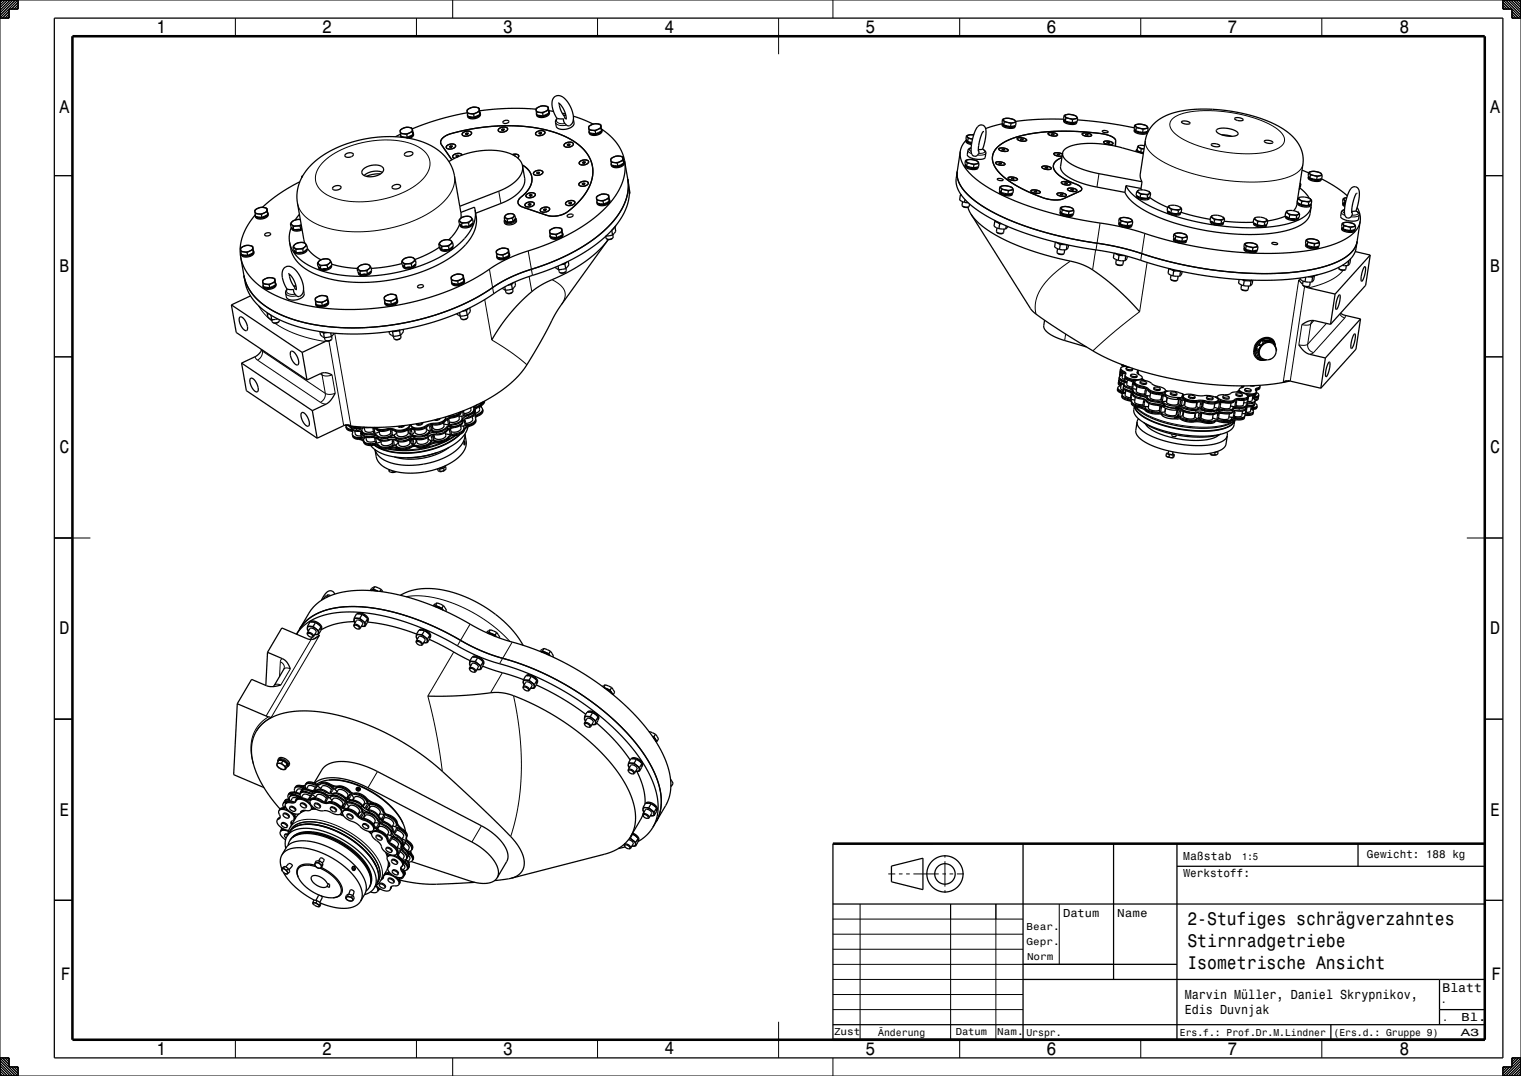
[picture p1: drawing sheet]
<svg xmlns="http://www.w3.org/2000/svg" width="420mm" height="297mm" viewBox="0 0 420 297" stroke-linecap="round" stroke-linejoin="round" font-family="sans-serif">
<defs><g id="words">
<g font-size="5">
<text x="43.2" y="9.1">1</text>
<text x="88.9" y="9.1">2</text>
<text x="138.9" y="9.1">3</text>
<text x="183.5" y="9">4</text>
<text x="239" y="9.1">5</text>
<text x="288.9" y="9.1">6</text>
<text x="338.9" y="9.1">7</text>
<text x="386.5" y="9.1">8</text>
<text x="16.5" y="31.1">A</text>
<text x="411.5" y="31.1">A</text>
<text x="16.5" y="75.1">B</text>
<text x="411.5" y="75.1">B</text>
<text x="16.5" y="125.1">C</text>
<text x="411.5" y="125.1">C</text>
<text x="16.5" y="175.1">D</text>
<text x="411.5" y="175.1">D</text>
<text x="16.5" y="225.1">E</text>
<text x="411.5" y="225.1">E</text>
<text x="327.9" y="255.3">2-Stufiges schrägverzahntes</text>
<text x="327.9" y="261.4">Stirnradgetriebe</text>
<text x="327.9" y="267.4">Isometrische Ansicht</text>
<text x="16.8" y="270.4">F</text>
<text x="411.8" y="270.4">F</text>
<text x="43.2" y="291.1">1</text>
<text x="88.9" y="291.1">2</text>
<text x="138.9" y="291.1">3</text>
<text x="183.5" y="291">4</text>
<text x="239" y="291.1">5</text>
<text x="288.9" y="291.1">6</text>
<text x="338.9" y="291.1">7</text>
<text x="386.5" y="291.1">8</text>
</g>
<g font-size="3.6">
<text x="327.1" y="275.7">Marvin Müller, Daniel Skrypnikov,</text>
<text x="327.1" y="280">Edis Duvnjak</text>
</g>
<text font-size="3.5" x="398.3" y="273.7">Blatt</text>
<g font-size="3.2">
<text x="326.7" y="237.5">Maßstab</text>
<text x="326.8" y="242">Werkstoff:</text>
<text x="293.5" y="253.2">Datum</text>
<text x="308.5" y="253.2">Name</text>
<text x="403.6" y="281.7">Bl.</text>
</g>
<text font-size="3.1" x="377.5" y="236.9">Gewicht: 188 kg</text>
<text font-size="2.9" x="403.4" y="285.9">A3</text>
<g font-size="2.8">
<text x="343" y="237.3">1:5</text>
<text x="283.5" y="256.7">Bear.</text>
<text x="283.5" y="260.7">Gepr.</text>
<text x="283.6" y="264.9">Norm</text>
<text x="398" y="276.9">.</text>
<text x="398.3" y="281.7">.</text>
<text x="230.3" y="285.7">Zust</text>
<text x="242.5" y="285.8">Änderung</text>
<text x="263.9" y="285.7">Datum</text>
<text x="275.4" y="285.7">Nam.</text>
<text x="283.4" y="285.8">Urspr.</text>
<text x="325.8" y="285.8">Ers.f.: Prof.Dr.M.Lindner</text>
<text x="368.2" y="285.8">(Ers.d.: Gruppe 9)</text>
</g>
</g></defs>
<g fill="none" stroke="#000" stroke-width=".35">
<path d="M15 5h400v287h-400zM110.6 36.9l1.7 .2M110.6 36.9l.1 .8M110.6 37l-1.4 .7M110.6 37.4l.1 .3M110.6 37.4l.1 .5M110.6 37.2v.2M110.7 37.7l.3 .2M110.7 37.7l1.8 .2M110.8 35.7a2.2 2.2 0 0 1 3.1 .1 2.15 2.15 0 0 1-3.4 .6zM110.9 37.7l.3 .2M112.3 37.1l.2 .8"/>
<path d="M113.8 35.3l-.5-.1a2.81 2.81 0 0 0-2.8 .7l.1 1M113.8 35.3l.1 .5M113.8 35.3l.2 1.4M113.9 35.8v.5M113.9 36.3l-1.6 .8M113.9 36.3l.2 .9M114 37.2l-.7 .5-1.2 .3M114 36.6l.2 .2M114 36.6l.1 .4M114 36.7l.1 .5M114.1 37.2l-1.6 .7M114.2 36.8a1.74 1.74 0 0 1-1.8 1.3"/>
<path d="M114.2 36.8a1.12 1.12 0 0 1-1.1 1.4M128.7 36.7l-.2 .3 .2 .1M128.7 36.7v.4M128.7 37.1h.1M129 37.1h-.3M129 37.1h.1M129 37.1h.2M129 31.1l-7.9 1.9-7.2 2.6M129 31.3l1.8 .3M129 31.3l.2 .8M129.1 31.9l.1 .2M129.1 31.6v.3"/>
<path d="M129.1 36.7l.3 .1-.2 .3M129.1 36.7h-.4M129.1 36.7l.1 .3M129.2 37.1h-.5M129.2 37l-.2 .1M129.2 37h.1M129.2 32.1l1.7 .3M129.3 30.2a2.2 2.2 0 0 1 3 0 2.14 2.14 0 0 1-3.3 .6zM130 37.1a.62 .62 0 0 0 0-.8 .62 .62 0 0 0-.8-.1h-.2a.99 .99 0 0 0-1.3 1.1l.2 .2M130 37.1l-.9 .5-1.2-.1M130 37.1a.62 .62 0 0 0 0-.8 .62 .62 0 0 0-.8-.1h-.2a1 1 0 0 0-1.3 1.1l.2 .2M130 37.1l-1 .5-1.1-.1"/>
<path d="M130.8 31.6l.1 .8M132.3 29.8l-.6-.1a2.83 2.83 0 0 0-2.8 .6l.1 1M132.3 29.8v.4M132.3 29.8l.1 .8M132.3 30.2l.1 .6M132.4 30.8l-1.6 .8M132.4 30.8l.1 .8M132.4 30.6l.1 1M132.5 31.6a2.54 2.54 0 0 1-3.2 .5M132.5 31l.1 .3M132.5 31.1v.3M132.5 31.6l-1.6 .8"/>
<path d="M132.6 31.3a2.32 2.32 0 0 1-3.4 .8M132.6 31.3a1.56 1.56 0 0 1-1.9 1.5h-.5a1.04 1.04 0 0 1-1.1-.9M138.6 35.6l-.2 .2 .3 .2M138.6 35.6l.1 .4M138.7 36h.1M138.9 35.9l-.2 .1M138.9 33.6a.93 .93 0 0 1 1.6 0 1.01 1.01 0 0 1-1.7 .1zM138.9 35.9h.1M138.9 35.9h.2M139.1 35.5l.2 .2-.2 .2M139.1 35.5l-.5 .1M139.1 35.5v.4"/>
<path d="M139.1 35.9l-.4 .1M139.1 35.9h-.2M139.1 35.9h.1M140 36a.62 .62 0 0 0 0-.8 .62 .62 0 0 0-.8-.1h-.3a.99 .99 0 0 0-1.2 1.1l.2 .2M140 36l-1 .4h-1.1M148 30.1l-7.6-.2-8 .7M148.1 31l1.7 .2M148.1 31l.1 .8M148.1 31.5l.1 .3M148.2 31.3l-.1 .2M148.2 31.8l1.8 .2M148.3 29.8a2.2 2.2 0 0 1 3.1 .1 2.14 2.14 0 0 1-3.3 .6z"/>
<path d="M148.9 36.6l-.2 .2 .3 .2M148.9 36.6l.1 .4M149 37h.1M149.2 36.9h.1M149.2 36.9l-.2 .1M149.4 36.5l.2 .2-.2 .2M149.4 36.5l-.5 .1M149.4 36.5l.1 .4M149.4 36.9l-.4 .1M149.4 36.9h-.2M149.5 36.9h-.3M149.5 36.9h.1"/>
<path d="M149.8 31.2l.2 .8M150.3 37a.62 .62 0 0 0 0-.8 .62 .62 0 0 0-.8-.2l-.3 .1a1 1 0 0 0-1.2 1.1l.2 .1M150.3 37l-1 .4-1.1-.1M150.3 37a.62 .62 0 0 0 0-.8 .62 .62 0 0 0-.8-.2l-.3 .1a.99 .99 0 0 0-1.2 1.1l.2 .1M151.3 29.4l-.5-.1a2.82 2.82 0 0 0-2.8 .7l.1 1M151.3 29.4l.1 .5M151.3 29.4l.2 1.3M151.4 29.9l.1 .5M151.5 30.4l-1.7 .8M151.5 30.4l.1 .8M151.5 31.3a2.54 2.54 0 0 1-3.1 .5M151.5 30.5l1.3 .3"/>
<path d="M151.5 30.6l.2 .3M151.5 30.7l.1 .4M151.5 30.7l.1 .5M151.6 31.2l-1.6 .8M151.7 30.9a2.32 2.32 0 0 1-3.5 .9M151.7 30.9a1.55 1.55 0 0 1-1.9 1.5h-.5a1.04 1.04 0 0 1-1.2-.9M153 26.9a2.14 2.14 0 0 1 3.3 .7 6.6 6.6 0 0 1 1.7 6.4l-.7 .7h-.7l-.8-.9-.2-1a1.87 1.87 0 0 1-2.6-1.6l-.4-1.3-.2-1.4 .1-.8zM153.8 32.7l-.4 .7 .2 1.4a2.9 2.9 0 0 0 3.9 .5l.7-.5 .3-.5-.2-1.3M154.1 28.4a5.6 5.6 0 0 1 2.2 4.6M154.4 28.5a9.9 9.9 0 0 0 1.5 4v.2h.4M155.2 31.2l1 .3M156.3 31.8l-.7 .1"/>
<path d="M156.8 39.8l-.2 .2 .2 .2M156.8 39.8v.3M157.2 39.7l.3 .2-.2 .2M157.2 39.7l-.4 .1M157.2 39.7l.1 .4M158.3 32.1l5.5 2.2M162.6 35.9l1.8 .2M162.6 35.9l.2 .8M162.7 36.5l.1 .2M162.7 36.2v.3M162.8 36.7l1.7 .2M162.8 34.8a2.2 2.2 0 0 1 3.1 0 2.14 2.14 0 0 1-3.3 .6z"/>
<path d="M164.4 36.1l.1 .8M165.9 34.4l-.6-.2a2.83 2.83 0 0 0-2.8 .7l.1 1M165.9 34.4v.4M165.9 34.4l.2 1.8M165.9 34.8l.1 .6M166 35.4l-1.6 .7M166 35.4l.1 .8M166 36.2a2.54 2.54 0 0 1-3.1 .5M166.1 35.6l.1 .2M166.1 36v-.4l1.5 1.1 2.7 2.8 1.3 2.2 .9 2.7M166.1 36.2l-1.6 .7M166.2 35.8a2.33 2.33 0 0 1-3.4 .9"/>
<path d="M166.2 35.8a1.56 1.56 0 0 1-1.9 1.6h-.5a1.05 1.05 0 0 1-1.1-.9M266.8 38.8l.3 .4 1.2 .4M266.8 38.8l.1-.2a1.31 1.31 0 0 0 1.4 1M266.8 38.8a1.24 1.24 0 0 0 1.5 1.1M266.8 38.6l-1 1.4-.6 1.8M266.9 37.5l.4 .7M266.9 37.5l1.1-.3 .9 .1-1-.1a.56 .56 0 0 0-.8 .6l1.5 .6-1.3-.2M266.9 37.5l-.2 .9 .5 .7M267.2 39.1l1.2 .2M267.3 38.2l-.1 .9M268.9 37l-.3 .2M271.4 36.3l-.9 2.7-.3 2.8"/>
<path d="M276.8 34.2a2.92 2.92 0 0 0 3.5 .5M276.8 34.2a1.28 1.28 0 0 0 1.5 1.2h1.2a.67 .67 0 0 0 .8-.7M276.8 34.2l-4.6 1.3M276.8 32.9l.5 .7M276.8 32.9l-.1 .9 .5 .7M276.9 34l-.1 .2M276.9 34.1a1.41 1.41 0 0 0 1.6 1h1.2l.5-.4M277.1 32.9a3.1 3.1 0 0 1 3.3 .6 2.77 2.77 0 0 1-3.2-.2zM277.2 34.5l1.9 .5M277.3 33.6l1.9 .5M277.3 33.6l-.1 .9M277.5 32.7l-.7 .2"/>
<path d="M277.5 32.7h1.2a1.96 1.96 0 0 1 1.9 1.1M279.2 34.1l-.1 .9M280.2 34.7h.1M280.3 34.7h.1M280.6 33.8l-1.4 .3M280.6 33.8l-.2 .9-1.3 .3M280.9 38.5a.43 .43 0 0 1 .2-.5 .43 .43 0 0 1 .5 0l1 .1a.62 .62 0 0 1 .8 .7M280.9 38.5l1.1 .4 1.4-.1M280.9 38.5a.51 .51 0 0 1 .3-.5 .51 .51 0 0 1 .5 0l1.2 .2a.42 .42 0 0 1 .5 .2 .42 .42 0 0 1 0 .4M281.9 38.3l-.2 .2 .4 .1 .5-.1-.3-.1M281.9 38.3l.4 .1M281.9 38.3l-.1 .2"/>
<path d="M282.3 38.4v.2M289.5 37.1a.45 .45 0 0 1 .2-.5 .45 .45 0 0 1 .5 0l1 .1a.59 .59 0 0 1 .7 .7M289.5 37.1l1.1 .4 1.3-.1M289.5 37.1v-.1a.51 .51 0 0 1 .2-.4 .51 .51 0 0 1 .6 0l.9 .1a.57 .57 0 0 1 .7 .7M290.4 36.9l-.1 .2 .3 .1 .6-.1-.4-.2M290.4 36.9h.4M290.4 36.9v.2M290.8 36.9v.3M293.8 33.1a2.92 2.92 0 0 0 3.5 .6M293.8 33.1a1.28 1.28 0 0 0 1.5 1.2h1.2a.67 .67 0 0 0 .8-.6M293.8 32.9h-7.1l-6.3 .6M293.8 31.8l.5 .8"/>
<path d="M293.8 31.8l-.1 .9 .5 .8M293.9 33l-.1 .1M293.9 33a1.41 1.41 0 0 0 1.6 1h1.2l.5-.3M294.1 31.8a3.1 3.1 0 0 1 3.3 .6 2.77 2.77 0 0 1-3.3-.2zM294.2 33.5l1.9 .4M294.3 32.6l1.9 .4M294.3 32.6l-.1 .9M294.5 31.6l-.7 .2M294.5 31.6h1.2a1.97 1.97 0 0 1 1.9 1.1M296.2 33l-.1 .9M297.2 33.6v.1M297.3 33.6v.1"/>
<path d="M297.5 33.1l7.6 .8 8.1 1.4M297.6 32.7l-1.4 .3M297.6 32.7l-.2 .9-1.3 .3M298.9 37.2a.43 .43 0 0 1 .2-.5 .43 .43 0 0 1 .5 0l.9 .1a.62 .62 0 0 1 .8 .7M298.9 37.2l1.1 .4 1.3-.1M298.9 37.2v-.1a.51 .51 0 0 1 .2-.4 .51 .51 0 0 1 .6 0l.9 .1a.57 .57 0 0 1 .7 .7M299.8 37l-.1 .2 .3 .1 .6-.1-.3-.2M299.8 37h.5M299.8 37v.2M300.3 37l-.1 .3M304.4 36.1l.4-.1a.93 .93 0 0 1 1.2 .5l-.5 .1a.92 .92 0 0 1-1.1-.5zM304.8 39.4a.43 .43 0 0 1 .2-.5 .43 .43 0 0 1 .5 0l.9 .1a.62 .62 0 0 1 .8 .8"/>
<path d="M304.8 39.4l1.1 .4h1.3M304.8 39.4a.51 .51 0 0 1 .2-.5 .51 .51 0 0 1 .6 0l1 .2a.57 .57 0 0 1 .6 .7M305.7 39.3l-.1 .1 .8 .2 .1-.2-.3-.1M305.7 39.3h.5M305.7 39.3v.1M306.2 39.3l-.1 .3M313.2 35.8a2.93 2.93 0 0 0 3.6 .6M313.2 35.8a1.28 1.28 0 0 0 1.6 1.2h1.2a.67 .67 0 0 0 .8-.6M313.3 34.5l.5 .8M313.3 34.5l-.1 .9 .5 .7M313.3 35.7l-.1 .1M313.4 35.7a1.41 1.41 0 0 0 1.6 1h1.1l.6-.4"/>
<path d="M313.6 34.5a3.1 3.1 0 0 1 3.3 .6 2.77 2.77 0 0 1-3.3-.2zM313.7 36.1l1.8 .5M313.8 35.3l1.9 .4M313.8 35.3l-.1 .8M314 34.3l-.7 .2M314 34.3h1.2a1.96 1.96 0 0 1 1.8 1.1M315.7 35.7l-.2 .9M316.7 36.3h.1M316.8 36.3v.1M316.9 36.1l.2 .1M317 35.4l-1.3 .3M317 35.4l-.1 .9-1.4 .3"/>
<path d="M326.3 33.6l.1-.1a1.6 1.6 0 0 1 2.2 .6l-.6 .2-1-.1a.54 .54 0 0 1-.7-.6zM334.5 39.8h1.6a.54 .54 0 0 1 .7 .6l-1.4 .1a.68 .68 0 0 1-.9-.7zM336 35.8a5.8 5.8 0 0 1 5.9 1v.1a1.67 1.67 0 0 1-2 .7 4.7 4.7 0 0 1-4-1.5zM337.4 37.2l2.7 .4M341 32.6l1.3-.1a.68 .68 0 0 1 .9 .7h-1.5a.54 .54 0 0 1-.7-.6zM349.2 38.9l.1-.1a1.6 1.6 0 0 1 2.1 .6l-.6 .2-.9-.1a.55 .55 0 0 1-.7-.6zM70.4 58.4v.6M70.4 59l1.8 .2M70.4 59l.2 .8M70.5 59.5v-.2l-2 2.8-1.5 3-.7 3.1 .2 2.8M70.5 59.5l.1 .3M70.5 59.5v.3"/>
<path d="M70.6 59.8l1.7 .2M70.7 57.8a2.2 2.2 0 0 1 3 .1 2.14 2.14 0 0 1-3.3 .6zM72.2 59.2l.1 .8M73.7 57.4l-.6-.1a2.83 2.83 0 0 0-2.8 .7l.1 .4M73.7 57.4v.5M73.7 57.4l.2 1.9M73.7 57.9l.1 .5M73.8 58.4l-1.6 .8M73.8 58.4l.1 .9M73.9 59.3a2.54 2.54 0 0 1-3.2 .5M73.9 58.6l.1 .3M73.9 58.7v.4"/>
<path d="M73.9 59.3l-1.6 .7M74 58.9a2.32 2.32 0 0 1-3.4 .9M74 58.9a1.56 1.56 0 0 1-1.9 1.6h-.5a1.1 1.1 0 0 1-1.1-.7M82.7 59.2l-1.2 1.5M82.8 50.2l-5.6 3.2-4.7 3.8M83.6 48.5l-.3 .2v.3l.2-.4M92 51.7l.3-.3a1.28 1.28 0 0 1 1.9 .3 1.5 1.5 0 0 1-2.4 .3zM95.4 42.6l.3-.2a1.13 1.13 0 0 1 1.9 .3 1.54 1.54 0 0 1-2.4 .3zM100.3 46.7a4.5 4.5 0 0 1 5.5-.4 1.46 1.46 0 0 1-1.3 2 4 4 0 0 1-4.5-.4l-.1-.5zM105.1 48a8.5 8.5 0 0 0-3.9 .7M105.6 47.6a4.9 4.9 0 0 0-5 .9M108.4 51.3l.4-.2a1.13 1.13 0 0 1 1.8 .4 1.53 1.53 0 0 1-2.4 .2z"/>
<path d="M111.8 42.3l.4-.2a1.28 1.28 0 0 1 1.8 .3 1.5 1.5 0 0 1-2.3 .3zM123.9 44.6l2.9-1.5 2.8-.9 3.4-.6 3.1-.1 2.9 .3 2.8 1 1.7 1.4 .8 1.6M124.3 40.3l-.2 .2 .2 .2M124.3 40.3v.3M124.3 40.6v.1M124.6 40.6h.1M124.6 40.6h-.3M124.7 40.2l.3 .2-.2 .2M124.7 40.2l-.4 .1M124.7 40.2l.1 .4M124.8 40.6l-.5 .1M124.8 40.6h-.2"/>
<path d="M124.8 44.1l-3-4.3a1.87 1.87 0 0 1 1.4-2.4l3.6-1.1 5.4-1 5.5-.5 4.3-.1 4.6 .4 4 .7 4 1.3 3.1 1.4 2.6 1.9 1.9 2.1 1.2 2.4 .3 2.7-.4 2.5-1.1 2.5-2 2.6-2.6 2.6a6.9 6.9 0 0 1-6.6 1.6l-6.7-2.2a1.49 1.49 0 0 1-1.3-1.4 1.49 1.49 0 0 1 1-1.5l2.1-2.3 .6-1.2 .2-1.2-.2-1.3-.4-.9-.9-1-1.2-.9M124.8 40.6h.1M125.1 42.9l1-.5a1.26 1.26 0 0 1 1.5 .4 1.6 1.6 0 0 0-2.6 .5l.3 .3-.3-.3zM125.3 43.6l.2 .1M125.6 40.7a.62 .62 0 0 0 0-.8 .62 .62 0 0 0-.8-.2l-.2 .1a.99 .99 0 0 0-1.3 1.1l.2 .1M125.6 40.7l-.9 .4-1.2-.1M125.6 40.7a.62 .62 0 0 0 0-.8 .62 .62 0 0 0-.8-.2l-.2 .1a1 1 0 0 0-1.3 1.1l.2 .1M125.6 40.7l-1 .4-1.1-.1M126 42.9l-.2 .2 .3 .2M126 42.9l.1 .3M126.1 43.2v.1M126.3 43.2h.1"/>
<path d="M126.3 43.2h-.2M126.3 43.2l-.2 .1M126.5 42.8l.3 .2-.3 .2M126.5 42.8l-.5 .1M126.5 42.8l.1 .4M126.5 43.2l-.4 .1M126.6 43.2h-.3M126.6 43.2h.1M127.3 58.6l-1.8-10.1a12.2 12.2 0 0 0-8.4-9.2 33 33 0 0 0-30.2 5.3 12.4 12.4 0 0 0-4.8 11.4l2 11.1M127.3 58.6v1.6M128.8 59.7a1.45 1.45 0 0 1 1.7 .9M128.8 59.7l-1.2 .3-.9 .9"/>
<path d="M131.2 57.9v2.5l-1 2.7-2 2.8-2.7 2.5-3.7 2.4-3.9 1.9-4.8 1.6-5.1 1.2-4.9 .6-5.1 .1-4.8-.4-4.1-.9-3.4-1.4-2.9-1.9-1.9-2.2-.9-2.5M131.2 57.9l-.2-.7-3.7 1.4M131.2 57.9l.4 3.2-.6 2.7-1.9 3.1-2.4 2.5-3.7 2.5-4.2 2.2-4.9 1.8-5.6 1.3-5.4 .7h-5.3l-5.1-.6-4.4-1.2-3.5-1.7-2.5-2.2-1.5-2.3-.6-3M139.2 60l.8 .5M139.2 60l.2 .8M139.5 59.5a1.85 1.85 0 0 1 2.7 0M139.5 59.5l-.3 .5M139.5 59.5l.7-.4a1.17 1.17 0 0 1 1.8 .5 1.72 1.72 0 0 1-2.6 .3zM141.5 42.7l.3-.1a.88 .88 0 0 1 .9-.1 .88 .88 0 0 1 .5 .8l-.3 .3M142.2 43l.2 .2M142.2 43h-.1M142.2 59.5l-.7 .8"/>
<path d="M142.2 59.5l.1 .8M144.3 45.8l.6 4.4-.5 1.4-1.1 1.5-1.6 1.3-2.1 1.2-8.3 3.3M144.3 45.8l-.1 1.4-.5 1.3-1.1 1.3-1.7 1.4-2.7 1.4-11.2 4.3M145.1 56.3l1-.5a.88 .88 0 0 1 .9-.1 .88 .88 0 0 1 .5 .8l-.7 .5-.7 .1a.71 .71 0 0 1-.8 0 .71 .71 0 0 1-.2-.8zM145.1 56.3l.7-.5a1.14 1.14 0 0 1 1.7 .6 1.7 1.7 0 0 1-2.6 .2zM146 56.3l-.2 .2 .2 .2M146 56.3l.1 .3M146.1 56.6l-.1 .1M146.3 53.7l-.2 .3 .2 .1M146.3 53.7v.4M146.3 56.6h-.2M146.3 56.6l-.2 .1"/>
<path d="M146.3 56.6h.1M146.3 56.6h.2M146.3 54.1h.1M146.4 56.2l.3 .2-.2 .2M146.4 56.2l-.4 .1M146.4 56.2l.1 .4M146.5 56.6l-.5 .1M146.5 56.6h-.2M146.5 56.6h.1M146.6 54.1h-.3M146.6 54.1h.1M146.7 53.7l.3 .1-.2 .3"/>
<path d="M146.7 53.7h-.4M146.7 53.7l.1 .3M146.8 54.1h-.5M146.8 54l-.2 .1M146.8 54h.1M147.6 54.1a.62 .62 0 0 0 0-.8 .62 .62 0 0 0-.8-.1h-.2a.99 .99 0 0 0-1.3 1.1l.2 .2M147.6 54.1l-.9 .5-1.2-.1M147.6 54.1l-1 .5-1.1-.1M148.4 47.5l-.3 .3 .3 .2M148.4 47.5v.4M148.4 47.9h.1M148.6 47.9h.1"/>
<path d="M148.6 47.9h-.2M148.8 47.5l.3 .1-.5 .3M148.8 47.5h-.4M148.8 47.5l.1 .3M148.9 47.8l-.5 .2M148.9 47.8v.1M149.7 47.9a.62 .62 0 0 0 0-.8 .62 .62 0 0 0-.8-.1h-.2a.99 .99 0 0 0-1.3 1.2l.2 .1M149.7 47.9l-1 .5-1.1-.1M149.7 47.9a.62 .62 0 0 0 0-.8 .62 .62 0 0 0-.8-.1h-.2a1 1 0 0 0-1.3 1.2l.2 .1M150.2 57.7l-.2 .2 .3 .2M150.2 57.7l.1 .4M150.3 58.1h.1"/>
<path d="M150.5 58h.1M150.5 58l-.2 .1M150.7 57.6l.2 .2-.2 .2M150.7 57.6l-.5 .1M150.7 57.6v.4M150.7 58l-.4 .1M150.7 58h-.2M150.7 58h.1M151.6 58.1a.62 .62 0 0 0 0-.8 .62 .62 0 0 0-.8-.1h-.3a.99 .99 0 0 0-1.2 1.1l.2 .1M151.6 58.1l-1 .4-1.1-.1M151.6 58.1a.62 .62 0 0 0 0-.8 .62 .62 0 0 0-.8-.1h-.3a1 1 0 0 0-1.2 1.1l.2 .1M156.7 59.4a.95 .95 0 0 1 1.6 .1 .93 .93 0 0 1-1.7 0z"/>
<path d="M156.8 40.1v.1M157.1 40.1h.1M157.1 40.1h-.3M157.1 40.1l-.2 .1M157.2 55.9l-.2 .2 .3 .2M157.2 55.9l.1 .4M157.3 56.3h-.1M157.3 40.1l-.5 .1M157.3 40.1h-.2M157.3 40.1h.1M157.5 56.2l-.2 .1M157.5 56.2h.1"/>
<path d="M157.7 55.8l.2 .2-.2 .2M157.7 55.8l-.5 .1M157.7 55.8v.4M157.7 56.2l-.4 .1M157.7 56.2h-.2M157.7 56.2h.1M158.1 40.2a.62 .62 0 0 0 0-.9 .62 .62 0 0 0-.8-.1h-.2a1 1 0 0 0-1.2 1.2l.2 .1M158.1 40.2l-.9 .4-1.1-.1M158.1 40.2l-1 .4-1-.1M158.6 56.3a.62 .62 0 0 0 0-.8 .62 .62 0 0 0-.8-.2l-.3 .1a.99 .99 0 0 0-1.2 1.1l.2 .1M158.6 56.3l-1 .4-1.1-.1M158.6 56.3a.62 .62 0 0 0 0-.8 .62 .62 0 0 0-.8-.2l-.3 .1a1 1 0 0 0-1.2 1.1l.2 .1"/>
<path d="M160.9 50.6l-.2 .2 .2 .2M160.9 50.6l.1 .3M161 50.9l-.1 .1M161 44.7l-.2 .2 .2 .2M161 44.7v.3M161 45v.1M161.2 50.9h-.2M161.2 50.9h.1M161.3 45h-.3M161.3 45l-.2 .1M161.3 45h.1M161.3 45h.2"/>
<path d="M161.3 50.5l.3 .1-.2 .3M161.3 50.5l-.4 .1M161.3 50.5l.1 .4M161.4 50.9l-.5 .1M161.4 50.9h-.2M161.4 50.9h.1M161.4 44.6l.3 .2-.2 .2M161.4 44.6l-.4 .1M161.4 44.6l.1 .4M161.5 45l-.5 .1M161.5 45h-.2M161.5 45h.1"/>
<path d="M162.3 50.9a.62 .62 0 0 0-.1-.8 .62 .62 0 0 0-.7-.1h-.3a1 1 0 0 0-1.2 1.2l.2 .1M162.3 50.9l-1 .5-1.1-.1M162.3 45.1a.62 .62 0 0 0 0-.8 .62 .62 0 0 0-.8-.2h-.2a.99 .99 0 0 0-1.2 1.2l.2 .1M162.3 45.1l-.9 .4-1.1-.1M162.3 45.1l-1 .4-1-.1M164.8 55.3l1.7 .2M164.8 55.3l.1 .8M164.8 55.9l.1 .2M164.8 55.6v.3M164.9 56.1l1.8 .2M165 54.2a2.2 2.2 0 0 1 3.1 0 2.14 2.14 0 0 1-3.4 .6zM166.5 55.5l.2 .8"/>
<path d="M168 53.8l-.5-.2a2.81 2.81 0 0 0-2.8 .7l.1 1M168 53.8l.1 .4M168 53.8l.3 1.8M168.1 54.2v.6M168.1 54.8l-1.6 .7M168.1 54.8l.2 .8M168.2 55.6a2.53 2.53 0 0 1-3.1 .5M168.2 55l.2 .2M168.3 55.3v.1M168.3 55.6l-1.6 .7M168.4 55.2a2.32 2.32 0 0 1-3.5 .9M168.4 55.2a1.56 1.56 0 0 1-1.9 1.6h-.5a1.05 1.05 0 0 1-1.2-.9"/>
<path d="M168.7 44.8l1.8 .2M168.7 44.8l.2 .8M168.8 45.4l.1 .2M168.8 45.1v.3M168.9 45.6l1.7 .2M168.9 43.7a2.2 2.2 0 0 1 3.1 0 2.14 2.14 0 0 1-3.3 .6zM170.5 45l.1 .8M172 43.3l-.6-.2a2.83 2.83 0 0 0-2.8 .7l.1 1M172 43.3v.4M172 43.3l.2 1.8M172 43.7l.1 .6M172.1 44.3l-1.6 .7"/>
<path d="M172.1 44.3l.1 .8M172.1 45.1a2.54 2.54 0 0 1-3.1 .5M172.2 44.5l.1 .3M172.2 44.6v.3M172.2 45.1l-1.6 .7M172.3 44.8a2.32 2.32 0 0 1-3.4 .8M172.3 44.8a1.56 1.56 0 0 1-1.9 1.5h-.5a1.04 1.04 0 0 1-1.1-.9M172.5 44.4l1.3 7.9-.1 1.9-.4 2.1-1 2.6-1.8 2.8-2 2.3-2.7 2.5-3.9 2.8-4.2 2.4-5.7 2.6-7.5 2.6-3 1.2-3.4 1.8-5.2 3.4-3.9 2-6.1 2.5-6.8 2.1-5.1 1.1-4.5 .7-5.1 .4-4.9 .1-4.2-.2-4.9-.6-4.3-1-3.9-1.3-3.1-1.4-2.6-1.6-2-1.7-1.9-2.1-1-1.6-.7-2-1.4-7.7M172.5 44.4l.1 2.3-.3 2.2-.8 2.3-1.2 2.2-1.7 2.4-1.8 1.9-2.3 2.2-2.9 2.1-3.7 2.2-4.4 2.2-4.2 1.7-6.6 2.3-3.2 1.4-2.5 1.3-5.7 3.6-4.6 2.3-5.4 2.2-5.9 1.8-8.6 1.7-8.8 .7-8.2-.3-7.1-1.2-3.4-1.1-3-1.2-2.5-1.3-2.3-1.5-1.9-1.9-1.4-1.7-1.1-2-.6-2.2M173.3 49.4l.2 2-.3 2.3-.7 2.3-1.1 2.3-1.6 2.2-2.1 2.3-2.5 2.3-2.6 1.9-3.8 2.3-4.5 2.2-3.9 1.6-6.4 2.2-3.4 1.4-2.9 1.6-5.1 3.3-5 2.5-5.5 2.2-5.8 1.8-8.6 1.7-8.8 .7-8.2-.3-7.3-1.3-3.4-1.1-2.8-1.1-2.8-1.5-2.2-1.5-1.8-1.7-1.5-2-1-2-.5-2M173.8 52.2l.2 1.2-.2 .2M264.3 47.3l.1 1.7 .6 1.8 1.2 1.7 1.7 1.8 2.2 1.8 2.7 1.7 3.6 1.9 3.6 1.5 5.6 2.1 6.2 1.7 5.5 1.2 11.8 2.1 12.4 3.6 9.2 2 7.4 1 8.7 .6 7.5-.1 6.3-.7 5.7-1.3 4.3-1.8 1.6-1 1.3-1.3 .9-1.4 .4-1.3"/>
<path d="M265.2 41.8l-1.2 7.7 .1 1.5 .6 1.6 1.3 2 2.1 2 3 2.2 3.5 2 6.7 2.9 8.1 2.6 7.1 1.6 12.3 2.2 12.5 3.6 9.1 2 10.3 1.3 9.1 .4 8.8-.6 4-.7 3.4-.9 2.6-.9 2.2-1.2 1.6-1.1 1.2-1.4 .8-1.8 1.2-7.7M265.2 41.8v1.7l.6 1.7 1.3 1.9 1.7 1.7 2.4 1.9 3 1.9 6.8 3.2 5 1.7 6.4 1.9 6 1.3 11.3 1.9 12.9 3.8 8.4 1.8 8.2 1.2 8.2 .5 7.6-.1 6.7-.7 5.6-1.3 4.2-1.8 1.6-1.1 1.2-1.1 .9-1.4 .4-1.3M265.2 53.8l.3 .2M265.2 53.8l-.2 1.4 1.3 .7M265.3 53.6l.3 .4M265.3 53.7l-.1 .1M265.7 56.8l.9 .4 .9-.1M265.7 56.8a1.48 1.48 0 0 0 1.8 .3M265.8 55.7l-.1 1.1M266.3 55.9l1.1 .1M266.5 55.1l-.2 .8M266.5 45.6a2.92 2.92 0 0 0 3.6 .5"/>
<path d="M266.5 45.6a1.28 1.28 0 0 0 1.6 1.1l1.2 .1a.67 .67 0 0 0 .8-.7M266.6 45.4l-.1 .2M266.6 44.3l.5 .7M266.6 44.3l-.1 .9 .4 .7M266.6 45.4h.1M266.6 45.4a1.41 1.41 0 0 0 1.7 1h1.1l.6-.3M266.9 44.2a3.1 3.1 0 0 1 3.3 .7 2.77 2.77 0 0 1-3.3-.2zM266.9 45.9l1.9 .4M267.1 45l1.8 .4M267.1 45l-.2 .9M267.3 57.2l.8 1.9M267.3 44.1l-.7 .2"/>
<path d="M267.3 44.1h1.2a1.96 1.96 0 0 1 1.8 1.1M267.7 56.3l-.2 .8M268.1 59.1l16.8 26.6 2 1.6 5.3 3.6 11.6 7.1 5.4 2.4 6.8 2.3 7.1 1.7 7.1 1.2 6.9 .7 7.3 .2 6.3-.4 5.5-.9M268.1 59.1l1.6 1.9 2 1.8 2.8 1.8 3.1 1.7 7.4 3 8.9 2.4a21.2 21.2 0 0 1 11.7 5.6l.5 .5a70.5 70.5 0 0 1 8.6 8.2M268.2 40.8l-.8 .5-.3 1.4a3.6 3.6 0 0 0 3.5 1.3l1.4-.4 .2-1.3a1.18 1.18 0 0 0-.9-1.1M268.9 45.4l-.1 .9M270 46.1h.1M270.1 46.1h.1M270.3 45.2l-1.4 .2M270.3 45.2l-.1 .8-1.4 .3M271.3 41.2l-1.2 .1M271.3 41.2l.7-2.3 .3-2.5a1.43 1.43 0 0 0-1-1.9 1.43 1.43 0 0 0-1.8 1.1 10.1 10.1 0 0 0-1.1 7.1 1.07 1.07 0 0 0 1.5 .2 1.07 1.07 0 0 0 .3-1.5"/>
<path d="M275 45.1a.43 .43 0 0 1 .1-.5 .43 .43 0 0 1 .5 0l1 .1a.62 .62 0 0 1 .8 .8M275 45.1l1.1 .5 1.3-.1M275 45.1a.51 .51 0 0 1 .2-.5 .51 .51 0 0 1 .6 0l.9 .2a.57 .57 0 0 1 .7 .7M275.4 49.4l.5-.2a.92 .92 0 0 1 1.1 .5l-.5 .2a.92 .92 0 0 1-1.1-.5zM275.9 41.3a.43 .43 0 0 1 .1-.5 .43 .43 0 0 1 .5 0l1 .1a.62 .62 0 0 1 .8 .8M275.9 41.3l1 .5 1.4-.1M275.9 41.3h-.1a.51 .51 0 0 1 .3-.5 .51 .51 0 0 1 .5 0l1 .2a.57 .57 0 0 1 .7 .7M275.9 45h.4M275.9 45l-.1 .1 .3 .2 .6-.1-.4-.2M275.9 45v.2M276 52.8a2.92 2.92 0 0 0 3.6 .6M276 52.8l.1-.1a1.44 1.44 0 0 0 1.7 1h1.1l.6-.4"/>
<path d="M276 52.8a1.28 1.28 0 0 0 1.6 1.2h1.2a.67 .67 0 0 0 .8-.6M276.1 51.5l.5 .8M276.1 51.5l-.1 .9 .4 .7M276.3 45v.3M276.4 51.5a3.1 3.1 0 0 1 3.3 .6 2.78 2.78 0 0 1-3.3-.2zM276.4 53.1l1.9 .5M276.6 52.3l1.8 .4M276.6 52.3l-.2 .8M276.8 41.2h.4M276.8 41.2l-.1 .1 .3 .2 .5-.2-.3-.1M276.8 41.2v.1M276.8 51.3l-.7 .2"/>
<path d="M276.8 51.3h1.2a1.95 1.95 0 0 1 1.8 1.1M277.2 41.2v.3M278.4 49.3a.46 .46 0 0 1 .2-.5 .46 .46 0 0 1 .5 0l1 .2a.59 .59 0 0 1 .8 .7M278.4 49.3l1.1 .5 1.4-.1M278.4 49.3a.5 .5 0 0 1 .3-.5 .5 .5 0 0 1 .5 0l1 .2a.57 .57 0 0 1 .7 .7M278.4 52.7l-.1 .9M279.3 49.2h.5M279.3 49.2l-.1 .1 .3 .2 .6-.1-.3-.2M279.3 49.2v.2M279.5 53.3h.1M279.6 53.3v.1M279.8 49.2l-.1 .3"/>
<path d="M279.8 52.4l-1.4 .3M279.8 52.4l-.1 .9-1.4 .3M284.7 52.9a.43 .43 0 0 1 .2-.5 .43 .43 0 0 1 .5 0l1 .1a.62 .62 0 0 1 .8 .8M284.7 52.9l1.1 .4h1.4M284.7 52.9a.51 .51 0 0 1 .3-.5 .51 .51 0 0 1 .5 0l1.2 .2a.42 .42 0 0 1 .4 .2 .42 .42 0 0 1 .1 .5M285.6 52.7l.5 .1M285.6 52.7l-.1 .2 .3 .1 .6-.1-.3-.1M285.6 52.7v.2M286.1 52.8l-.1 .3M287.8 46.3a.43 .43 0 0 1 .1-.5 .43 .43 0 0 1 .5 0l1 .1a.63 .63 0 0 1 .8 .8M287.8 46.3l1 .4h1.4M287.8 46.3h-.1a.51 .51 0 0 1 .3-.5 .51 .51 0 0 1 .5 0l1.2 .2a.42 .42 0 0 1 .5 .2 .42 .42 0 0 1 0 .5"/>
<path d="M288.7 46.2l-.2 .1 .4 .1 .5-.1-.3-.1M288.7 46.2h.4M288.7 46.2l-.1 .1M289.1 46.2v.3M291 42.3v.3a.51 .51 0 0 1 .3-.5 .51 .51 0 0 1 .5 .1l1.6 .3-1.3-.3zM291 42.6l1.1 .5h1.2M291.9 53.7a.43 .43 0 0 1 .2-.5 .43 .43 0 0 1 .5 0l1 .1a.62 .62 0 0 1 .8 .8M291.9 53.7l1.1 .5 1.4-.1M291.9 53.7a.51 .51 0 0 1 .3-.5 .51 .51 0 0 1 .5 0l1 .2a.57 .57 0 0 1 .7 .7M292 42.5h.4M292 42.5l-.2 .1 .4 .2 .5-.1-.3-.2M292 42.5l-.1 .2"/>
<path d="M292.4 42.5v.3M292.7 58.6a2.93 2.93 0 0 0 3.6 .5M292.7 58.6a1.28 1.28 0 0 0 1.6 1.1l1.2 .1a.67 .67 0 0 0 .8-.7M292.8 58.4l-.1 .2M292.8 57.3l.5 .7M292.8 57.3l-.1 .9 .5 .7M292.8 53.6h.5M292.8 53.6l-.1 .1 .3 .2 .6-.2-.3-.1M292.8 53.6v.1M292.9 58.4h-.1M292.9 58.4a1.41 1.41 0 0 0 1.6 1h1.1l.6-.3M293.1 50.6a.43 .43 0 0 1 .2-.5 .43 .43 0 0 1 .5 0l1 .1a.62 .62 0 0 1 .8 .7"/>
<path d="M293.1 50.6l1.1 .4 1.4-.1M293.1 50.6a.51 .51 0 0 1 .3-.5 .51 .51 0 0 1 .5 0l1 .1a.57 .57 0 0 1 .7 .7M293.1 57.2a3.1 3.1 0 0 1 3.3 .7 2.77 2.77 0 0 1-3.3-.2zM293.2 58.9l1.8 .4M293.3 53.6l-.1 .3M293.3 58l1.9 .4M293.3 58l-.1 .9M293.4 42.2l-.5 4.4 .6 1.1 1.5 1.2 2.4 1.2 3 1 10.2 2M293.4 42.2l.6-1 1.6-.9 2.6-.5 3-.2 3.4 .2 2.7 .4 8.4 2.2M293.4 42.2l.3 1.2 1 1.1 1.8 1.2 2.3 1 4.1 1.1 12.5 2.4M293.5 57.1l-.7 .2M293.5 57.1l1.2-.1a1.97 1.97 0 0 1 1.9 1.1"/>
<path d="M294.1 50.4l.4 .1M294.1 50.4l-.2 .2 .3 .1 .6-.1-.3-.1M294.1 50.4l-.1 .2M294.5 50.5v.2M294.8 52.4a.43 .43 0 0 1 .2-.5 .43 .43 0 0 1 .5 0l1 .1a.62 .62 0 0 1 .8 .7M294.8 52.4l1.1 .4 1.4-.1M294.8 52.4a.51 .51 0 0 1 .3-.5 .51 .51 0 0 1 .5 0l1.2 .2a.42 .42 0 0 1 .4 .2 .42 .42 0 0 1 .1 .4M295.2 58.4l-.2 .9M295.8 52.2l.4 .1M295.8 52.2l-.2 .2 .3 .1 .6-.1-.3-.1M295.8 52.2l-.1 .2M296.2 52.3v.2"/>
<path d="M296.2 59.1h.1M296.3 59.1h.1M296.6 58.1l-1.4 .3M296.6 58.1l-.2 .9-1.4 .3M308 40.3l.1-1.6a5.4 5.4 0 0 0-4.6-1.9l-4.6-.4-5.5-.2-5.3 .3-3.9 .5-3.6 .8-2.9 1.3-2.3 1.6-1.1 1.7-.3 1.1 .2 1.5 .8 1.4 1.1 1.4 1.6 1.5 2 1.4 5 2.6 4.2 1.6 3.2 .3 1.4-.3 4.7-2.1a.8 .8 0 0 0 .5-.9 .8 .8 0 0 0-.7-.7l-4.5-2.1-1.5-1.1-.8-1-.3-1.1 .2-.9 .7-.8 1.4-.7M310.6 53.1l1.4 1.9 2 1.8 3 1.8 3.6 1.6 4.2 1.5 4.9 1.3 5.2 .9 5.1 .6 4.8 .2 4.5-.1 4.1-.5 3.4-.9 2.4-1.1 1.7-1.3 .7-1.4 .4-2.3M310.9 51.2l1.2 1.8 2.1 1.8 2.7 1.8 3.2 1.5 3.9 1.4 4.3 1.2 4.6 1 4.5 .7 4.9 .4 4.6 .1 4.1-.3 3.6-.6 3-.9 2.3-1.1 1.5-1.4 .6-1.5M310.9 51.2l4.2 .8M310.9 51.2l-.3 1.9M313.9 54a3 3 0 0 0 3.5 .5 1.41 1.41 0 0 1-2 .6l-.9-.2a.7 .7 0 0 1-.6-.9zM313.9 53l1.1 .7M313.9 53l-.2 .9 1.1 .7"/>
<path d="M313.9 41.4l.1 .3 .3 .2 1.4 .4M313.9 41.4l.6 .5 1.3 .2M314 41.3l-.4 .6M314 41.2l-.1 .2M314.1 40.6l1 .5M314.1 40.6l-.1 .9 1 .5M314.2 54.2l.4 .3M314.2 54.2l.3 .2M314.3 52.6l-.4 .4M314.3 52.6a.45 .45 0 0 0-.1 .5 .45 .45 0 0 0 .5 .2 2.32 2.32 0 0 0 2.8-.1l-.3-.3M314.6 52.5l1.3-.1 1.3 .5M314.6 52.5l-.3 .1"/>
<path d="M314.6 40.2l-.5 .4M314.6 40.2l-.2 .1a.56 .56 0 0 0 .7 .6l.8 .2M314.6 40.2h1.5M314.8 54.6l2 .2M315 53.7l.9-.1 1 .3M315 53.7l-.2 .9M315 42l.8 .1M315 54.6l1.5 .2M315.1 52l.2 .4M315.1 54.6l1.3 .2M315.1 41.1l-.1 .9M315.4 50.2l-.5-1.1-.1-.9 1.5-9.4a9.8 9.8 0 0 1 7.9-7.7 43.8 43.8 0 0 1 30.4 4.7 9.8 9.8 0 0 1 5.2 9.6l-1.7 11.2-.9 1.6"/>
<path d="M315.4 50.2l-.3 1.8M315.9 41.1h-.8M315.9 41.1h.1M316.9 53.9l-.1 .9M317.2 52.9l.5 .5M317.4 54.5l2.3 1.4 2.7 1.3M317.4 54.4v.1M317.7 53.4l-.8 .5M317.7 53.4l-.1 .9-.8 .5M322.4 57.2l1.1 .7M322.4 57.2l-.1 .9 1 .7M322.7 58.4l.5 .3"/>
<path d="M322.8 58.5l.3 .1M322.9 56.8l-.5 .4M322.9 56.8a.43 .43 0 0 0-.1 .5 .43 .43 0 0 0 .5 .3 2.46 2.46 0 0 0 2.8-.1l-.4-.4M323.2 56.7h1.2l1.3 .4M323.2 56.7l-.3 .1M323.3 58.8l2 .3M323.5 57.9h.9l1 .2M323.5 57.9l-.2 .9M323.5 58.9l1.5 .1M323.7 58.9l1.2 .1M325.4 58.1l-.1 1M325.7 57.1h.1"/>
<path d="M325.8 57.1l.5 .5M326 58.7l-.7 .4M326 58.7a1.41 1.41 0 0 1-2 .7l-.9-.3a.71 .71 0 0 1-.7-.9 3 3 0 0 0 2.9 .9M326 58.7h.1M326.1 58.6l3.7 1 4.4 .9M326.3 57.6l-.9 .5M326.3 57.6l-.1 1-.9 .5M334.3 60l1.1 .7M334.3 60l-.2 .9 1.1 .7M334.7 59.6l-.4 .4M334.7 59.6a.45 .45 0 0 0-.1 .5 .45 .45 0 0 0 .5 .2 2.32 2.32 0 0 0 2.8-.1l-.3-.3M335 59.5l1.3-.1 1.3 .5"/>
<path d="M335 59.5l-.3 .1M337.6 59.9h.1M337.6 59.9l.5 .5M346.9 60h1.3l1.3 .4M346.9 60l-.3 .1M355 59.7l-2.1 .7-2.8 .6M355 59.7a1.3 1.3 0 0 0 1.6 1.1h1.2a.65 .65 0 0 0 .8-.6M355 59.7a3 3 0 0 0 3.6 .5M355 58.6l1.1 .8M355 58.6l-.1 1 1.1 .7M355.3 59.9l.5 .3M355.4 59.9l.3 .2"/>
<path d="M355.5 58.3l-.5 .3M355.5 58.3a.45 .45 0 0 0-.1 .5 .45 .45 0 0 0 .5 .2 2.32 2.32 0 0 0 2.7-.1l-.3-.4M355.7 58.1h1.4l1.2 .4M355.7 58.1l-.2 .2M356.1 59.4l1-.1 .9 .3M356.1 59.4l-.1 .9M358 59.6l-.1 .9M358.3 58.5l.1 .1M358.4 56a3 3 0 0 0 3.5 .5 1.41 1.41 0 0 1-2 .6l-.9-.3a.7 .7 0 0 1-.6-.8zM358.4 54.9l1.1 .7M358.4 58.6l.5 .5M358.4 54.9l-.2 1 1.1 .7"/>
<path d="M358.8 54.5l-.4 .4M358.8 54.5a.45 .45 0 0 0-.1 .6 .45 .45 0 0 0 .5 .2 2.33 2.33 0 0 0 2.8-.1l-.3-.4M358.9 59.1l-.9 .5M358.9 59.1l-.2 .9-.8 .5M358.9 51.9l1.7 1.5 1 1.4M358.9 51.9l-.2 .4M358.9 51.9l-.1 .2M358.9 51.8v.1M359 50.5l.2 .2M359 56.4l-.3-.2 .4 .3M359.1 54.4h1.3l1.3 .4M359.1 54.4l-.3 .1"/>
<path d="M359.2 50.7l-.2 .1M359.2 50.7l-.1 1-.3 .2M359.3 56.6l2 .2M359.5 55.6l-.2 1M359.5 56.6l1.5 .2M359.5 47l1.8 .7M359.6 56.6l1.3 .1M360.4 55.6h-.9M360.4 55.6h.1M360.4 55.6l1 .2M361.3 48.9a2.92 2.92 0 0 0 3.5 .5M361.3 48.9a1.28 1.28 0 0 0 1.5 1.1l1.2 .1a.67 .67 0 0 0 .8-.7"/>
<path d="M361.4 47.6l.4 .7M361.4 47.6l-.2 .9 .5 .7M361.4 48.7l-.1 .2M361.4 55.8l-.1 1M361.4 48.7a1.41 1.41 0 0 0 1.7 1h1.1l.5-.3M361.7 47.5a3.1 3.1 0 0 1 3.2 .6 2.77 2.77 0 0 1-3.2-.2zM361.7 54.8l.5 .5M361.7 49.2l1.9 .4M361.8 48.3l1.9 .4M361.8 48.3l-.1 .9M361.9 56.4v.1M362.1 56.3l-.1 .8"/>
<path d="M362.1 47.4l-.7 .2M362.1 47.4l1.1-.1a1.96 1.96 0 0 1 1.9 1.1M362.2 55.3l-.8 .5M362.2 55.3l-.1 1-.8 .5M363.7 48.7l-.1 .9M364.7 49.4h.1M364.8 49.4l3.7 2 3.6 2.6M365.1 48.4l-1.4 .3M365.1 48.4l-.1 .9-1.4 .3M370.8 56.1a.69 .69 0 0 0 .6 .9M370.9 54.8l.4 .7M370.9 54.8l1-.2a.54 .54 0 0 0-.8 .5l.5 .4"/>
<path d="M370.9 54.8l-.2 .9 .5 .7M370.9 55.9l-.1 .2M370.9 56v.3l.5 .4-.6-.6M371.2 56.4l.2 .1M371.3 57.9l-.8 .4-.3 1.4a3.6 3.6 0 0 0 3.5 1.3l1.4-.4 .2-1.3a1.21 1.21 0 0 0-1.7-1h-.4M371.3 55.5l.3 .1M371.3 55.5l-.1 .9M374.4 58.2l.7-2.2 .3-2.6a1.43 1.43 0 0 0-1-1.8 1.43 1.43 0 0 0-1.8 1.1 10.1 10.1 0 0 0-1.1 7 1.07 1.07 0 0 0 1.5 .2 1.07 1.07 0 0 0 .2-1.4M374.6 53.4l-1 2.7-.3 2.7M374.8 57.3l.7 1.8 .1 2M66.5 69.5l1.7 .2M66.5 69.5l.1 .8"/>
<path d="M66.5 70l.1 .3M66.6 69.8l-.1 .2M66.6 70.3l1.8 .2M66.7 68.3a2.2 2.2 0 0 1 3.1 .1 2.14 2.14 0 0 1-3.4 .6zM68.2 69.7l.2 .8M69.7 67.9l-.5-.1a2.83 2.83 0 0 0-2.8 .7l.1 1M69.7 67.9l.1 .5M69.7 67.9l.3 1.8M69.8 68.4l.1 .5M69.9 68.9l-1.7 .8M69.9 68.9l.1 .8M69.9 69.8a2.54 2.54 0 0 1-3.1 .5"/>
<path d="M69.9 69.1l.2 .3M70 69.4v.2M70 69.7l-1.6 .8M70.1 69.4a2.32 2.32 0 0 1-3.5 .9M70.1 69.4a1.56 1.56 0 0 1-1.9 1.6h-.5a1.04 1.04 0 0 1-1.2-1M72.6 78.4l1.7 .2M72.6 78.4l.1 .8M72.6 78.9l.1 .3M72.7 78.7l-.1 .2M72.7 79.2l1.8 .2M72.8 77.2a2.2 2.2 0 0 1 3.1 .1 2.14 2.14 0 0 1-3.3 .6zM73.2 64.6a.95 .95 0 0 1 1.5 0 .93 .93 0 0 1-.8 .6 .93 .93 0 0 1-.8-.5z"/>
<path d="M74.3 78.6l.2 .8M75.9 76.8l-.6-.1a2.83 2.83 0 0 0-2.8 .7l.1 1M75.9 76.8v.5M75.9 76.8l.2 1.9M75.9 77.3l.1 .6M76 77.9l-1.7 .7M76 77.9l.1 .8M76 78.7a2.53 2.53 0 0 1-3.1 .5M76 78.1l.2 .2M76 78.1l.1 .4M76.1 78.7l-1.6 .7M76.2 78.3a2.32 2.32 0 0 1-3.5 .9"/>
<path d="M76.2 78.3a1.56 1.56 0 0 1-1.9 1.6h-.5a1.05 1.05 0 0 1-1.2-1M79.3 79.8a5.8 5.8 0 0 1-1-5.6 1.98 1.98 0 0 1 3.2 .2 6.6 6.6 0 0 1 2 6.8l-.7 .6M79.6 75.5a5.7 5.7 0 0 1 2.2 4.6M79.9 75.7a9.8 9.8 0 0 0 1.5 3.9v.2l.4 .1M80.2 61.7l.8 .9M80.2 61.7l.1 .9 .8 .8M80.5 62.7l-.6 2.1 .1 2.1M80.5 62.8v.1M80.5 62.9l.6 .5M80.5 62.9a1.62 1.62 0 0 0 2.4 .7l.5-.2M80.7 61.1l-.5 .6M80.8 61.1l1-.5h1.1l-1.6 .2a.79 .79 0 0 0-.9 .9 .79 .79 0 0 0 1 .7l1.8-.4"/>
<path d="M80.8 61.1h-.1M80.9 68.1l.8 .8M80.9 68.1l.1 .8 .8 .9M81 62.6l.1 .8M81.2 69.1v.1M81.2 69.2a1.62 1.62 0 0 0 2.4 .8l.6-.3a.76 .76 0 0 0 .6-.9 2.57 2.57 0 0 1-3 1M81.2 69.2l.6 .5M81.3 67.6a2.34 2.34 0 0 1 3.2-.1 2.04 2.04 0 0 1-2.9 1.1 .59 .59 0 0 1-.4-.4 .59 .59 0 0 1 .1-.6zM81.4 67.5l-.5 .6M81.5 67.4l-.1 .1M81.7 68.9l.1 .9M81.7 78.9l-.6 .1"/>
<path d="M82.4 63.3l-.6 .1M82.5 63.3l-.8 .1M82.9 62.4l-1.9 .2M82.9 62.4l.1 .9M83 66.9a1.46 1.46 0 0 1 1.8 .9M83 66.9l-1.5 .5M83 63.3l-1.9 .1M83.1 69.7h-.6M83.2 62.1l-.3 .3M83.2 69.7h-.8M83.4 63l-.4 .3M83.4 63.2l-1.1 .3-1.2-.1"/>
<path d="M83.6 68.8l-1.9 .1M83.6 68.8l.1 .8M83.7 69.6l-1.9 .2M84.8 67.8l-1.2 1M84.8 67.8l.1 .9-1.2 .9M84.9 68.6l1.7 1.8 2 1.3M87.6 72.6l.8 .8M87.6 72.6l.2 .9 .8 .8M88 73.6v.1M88 73.7l.5 .6M88.1 72.1a2.34 2.34 0 0 1 3.1-.1 2.04 2.04 0 0 1-2.8 1.1 .59 .59 0 0 1-.5-.4 .59 .59 0 0 1 .2-.6zM88.2 72l-.6 .6"/>
<path d="M88.2 72h.1M88.4 73.4l.2 .9M89.7 71.4a1.45 1.45 0 0 1 1.8 .9M89.7 71.4l-1.5 .6M89.8 74.2h-.5M90 74.2l-.8 .1M90.3 73.3l-1.9 .1M90.3 73.3l.2 .9M90.5 74.2l-1.9 .1M91.5 72.3l.1 .9-1.1 1M91.5 72.3l-1.2 1M91.5 73.3a2.57 2.57 0 0 1-2.9 1"/>
<path d="M91.5 73.3a2.13 2.13 0 0 1-3 1.2l-.4-.3-.1-.5M91.6 72.9l3.2 .8 3.8 .4M98.6 74.1l.8 .8M98.6 74.1l.2 .9 .7 .8M98.9 75.1v.1M98.9 75.2l.6 .6M99.1 73.6a2.34 2.34 0 0 1 3.1-.1 2.04 2.04 0 0 1-2.8 1.1 .59 .59 0 0 1-.5-.4 .59 .59 0 0 1 .2-.6zM99.4 74.9l.1 .9M100.7 72.9a1.45 1.45 0 0 1 1.8 .9M100.7 72.9l-1.2 .3-.9 .9M100.8 75.7h-.5M101 75.7h-.9"/>
<path d="M101.3 74.8l-1.9 .1M101.3 74.8l.2 .9M101.5 75.7l-2 .1M102.5 73.8l-1.2 1M102.5 73.8l.1 .9-1.1 1M102.5 74.8a2.56 2.56 0 0 1-2.9 1M102.5 74.8a1.95 1.95 0 0 1-2.6 1.3 .92 .92 0 0 1-1-.9M110.9 72.2l.8 .8M110.9 72.2l.1 .8 .8 .9M111 72.8l-4.5 .9-4 .4M111.2 73.2v.1M111.2 73.3l.6 .5"/>
<path d="M111.4 71.6a2.24 2.24 0 0 1 3.1 0 2.14 2.14 0 0 1-3.4 .7zM111.7 73l.1 .9M112.6 72.8l1 .1M112.6 72.8l-.9 .2M113.1 73.8h-.6M113.2 73.8h-.8M113.6 72.9l.1 .8M113.7 73.7l-1.9 .2M114.1 72.3l-.5 .6M114.1 72.3h.1M114.7 71.9a2.15 2.15 0 0 0-3.3-.3l-.5 .6M114.7 71.9l-.6 .4"/>
<path d="M114.7 71.9l.2 .9-1.2 .9M114.7 72.9a2.57 2.57 0 0 1-2.9 1M114.8 72.8a2.1 2.1 0 0 1-2.8 1.3l-.6-.3-.2-.5M115.4 78.9a.95 .95 0 0 1 1.5 .1 .93 .93 0 0 1-1.6 0zM121.2 67.3l.7 .9M121.2 67.3l.1 .9 .8 .8M121.4 68.2l-3 1.8-3.8 1.6M121.5 68.4v.1M121.5 68.5l.6 .5M121.5 68.5v.2M121.5 68.7a2.22 2.22 0 0 0 3.6-.6v-.1a2.6 2.6 0 0 1-3 1M121.6 66.8a2.35 2.35 0 0 1 3.1-.1 2.05 2.05 0 0 1-2.8 1.1 .59 .59 0 0 1-.5-.4 .59 .59 0 0 1 .2-.6z"/>
<path d="M121.7 66.7l-.5 .6M121.7 66.7h.1M121.9 68.2l.2 .8M123.2 66.2a1.46 1.46 0 0 1 1.8 .9M123.2 66.2l-1.5 .5M123.3 68.9l-.5 .1M123.5 68.9l-.8 .1M123.9 68l-2 .2M123.9 68l.1 .9M124 68.9l-1.9 .1M124.4 67.4l-.5 .6M124.4 67.4h.1"/>
<path d="M124.7 77.4l1.7 .2M124.7 77.4l.1 .8M124.7 78l.1 .2M124.7 77.7v.3M124.8 78.2l1.7 .2M124.9 76.3a2.2 2.2 0 0 1 3 0 2.14 2.14 0 0 1-3.3 .6zM125 67.1l-.6 .3M125 67.1l.2 .8-1.2 1M126.4 77.6l.1 .8M126.7 60.9l.8 .8M126.7 60.9l.1 .8 .8 .8M126.9 61.8l-1.1 2.2-1.9 2.2"/>
<path d="M127 61.9v.1M127 62l.6 .5M127.1 60.4a2.34 2.34 0 0 1 3.1-.2 2.04 2.04 0 0 1-2.8 1.2 .59 .59 0 0 1-.5-.4 .59 .59 0 0 1 .2-.6zM127.5 61.7l.1 .8M127.9 75.9l-.6-.2a2.83 2.83 0 0 0-2.8 .7l.2 1M127.9 75.9v.4M127.9 75.9l.3 1.8M127.9 76.3l.1 .6M128 76.9l-1.6 .7M128 76.9l.2 .8M128.1 77.7a2.54 2.54 0 0 1-3.2 .5M128.1 77.1l.1 .2"/>
<path d="M128.1 77.1v.4M128.2 77.7l-1.7 .7M128.2 77.3a2.32 2.32 0 0 1-3.4 .9M128.2 77.3a1.56 1.56 0 0 1-1.9 1.6h-.4a1.04 1.04 0 0 1-1.2-.9M128.9 62.5h-.6M129 62.4l-.8 .1M129.4 61.6l-1.9 .1M129.4 61.6l.1 .8M129.5 62.4l-1.9 .1M129.9 61l-.5 .6M129.9 61h.1M130.5 60.6l-.6 .4"/>
<path d="M130.5 60.6l.2 .9-1.2 .9M130.5 61.6a2.56 2.56 0 0 1-2.9 .9M130.6 61.5a2.09 2.09 0 0 1-2.9 1.3l-.5-.3-.2-.5M137.1 70.2l1.8 .3M137.1 70.2l.2 .8M137.1 70.8l.2 .2M137.2 70.5l-.1 .3M137.3 71l1.7 .3M137.3 69.1a2.2 2.2 0 0 1 3.1 0 2.14 2.14 0 0 1-3.3 .6zM138.7 79.6l.8 .5M138.9 70.5l.1 .8M139.4 60.8l.8 .5"/>
<path d="M139.4 60.8h.1M139.4 79.2l.1 .9M140 60.5l.2 .8M140.4 68.7l-.6-.1a2.81 2.81 0 0 0-2.8 .6l.1 1M140.4 68.7v.4M140.4 68.7l.2 1.3M140.4 69.1l.1 .6M140.5 69.7l-1.6 .8M140.5 69.7l.1 .8M140.5 70.5a2.53 2.53 0 0 1-3.1 .5M140.5 69.9l.2 .3M140.6 70v.3"/>
<path d="M140.6 70v.5M140.6 70.5l-1.6 .8M140.7 70.2a2.32 2.32 0 0 1-3.4 .8M140.7 70.2a1.56 1.56 0 0 1-1.9 1.5h-.5a1.04 1.04 0 0 1-1.2-.9M141.3 78.6h-.5M141.3 78.6l.2 1.2M141.5 78.3l-.2 .3M141.5 79.8l-2 .3M141.5 60.3l-1.5 .2M141.5 60.3l.2 .8M141.5 79.7v.9M141.7 61.1l-1.5 .2"/>
<path d="M141.8 78l-.6 .4-.9 .3M142.2 77.8l.2 1-.9 1M142.3 60.1l.2 .2a1.24 1.24 0 0 1-1.4 1.7l-.6 .1a.99 .99 0 0 1-1.1-.4 .99 .99 0 0 1-.1-1.1M142.3 60.3h.1M142.3 60.3a1.78 1.78 0 0 1-2.7 1l-.2-.5M142.3 60.3a1.86 1.86 0 0 1-2.9 .5M142.3 60.3l-.6 .8M151.8 64.6l1.8 .2M151.8 64.6l.2 .8M151.9 65.1l.1 .3M151.9 64.9v.2M152 65.4l1.7 .2"/>
<path d="M152.1 63.4a2.2 2.2 0 0 1 3 .1 2.14 2.14 0 0 1-3.3 .6zM153.3 73.8a1.96 1.96 0 0 0 2.5 .4l.4-.1M153.6 64.8l.1 .8M154.1 73.4l.3 1.6 .2 .3M155.1 63l-.6-.1a2.83 2.83 0 0 0-2.8 .7l.1 1M155.1 63v.5M155.1 63l.2 1.8M155.1 63.5l.1 .5M155.2 64l-1.6 .8M155.2 64l.1 .8M155.2 64.9a2.54 2.54 0 0 1-3.1 .5M155.3 64.2l.1 .3"/>
<path d="M155.3 64.5v.2M155.3 64.8l-1.6 .8M155.4 64.5a2.32 2.32 0 0 1-3.4 .9M155.4 64.5a1.56 1.56 0 0 1-1.9 1.5h-.5a1.04 1.04 0 0 1-1.1-.9M156 72.9h-.5M156 72.9l.2 1.2M156.2 72.6l-.2 .3M156.2 75a1.65 1.65 0 0 1-1.6 .3M156.2 75a1.31 1.31 0 0 1-1.6 .3M156.3 74.1l-.1 .9M156.5 72.3l-.6 .5-1 .3M156.9 72.1l.2 1-.9 1"/>
<path d="M167.2 65.2l.4 .8M168.9 63.6h.1M168.9 63.6l.3 1.3M169.2 64.9l-2 .3M169.2 65.7l-.7 .3h-.9M169.2 65.7a1.3 1.3 0 0 1-1.6 .3M169.2 64.8v.9M169.8 62.6h.1M169.8 62.6l-.9 1M169.8 62.6l.2 1.2-.9 1.1M170 62.3l-.2 .5M274.7 61.1l.3 .1"/>
<path d="M274.7 61.1l-.2 1.3 1.3 .7M274.8 60.9l.5 .5 1.2 .3M274.8 60.9l-.1 .2M275.2 64l.9 .4 .9-.1M275.2 64a1.49 1.49 0 0 0 1.8 .3M275.3 62.9l-.1 1.1M275.7 61.5l.3 .3M275.8 63.1l1.9 .1M276 61.8l-.2 1.3M276.5 61.7l-.5 .1M277.3 63.2l-.3 1.1M277.9 62.3l-.2 .9"/>
<path d="M278.3 62.5l-.6 .7M291.4 66.8l.4 .1M291.4 66.8l-.2 1.4 1.4 .7M291.4 66.8h.1M291.7 66.9l1 .5 1.7 .1M291.9 69.8l1 .3h.9M291.9 69.8a1.48 1.48 0 0 0 1.9 .3M292 68.7l-.1 1.1M292.4 67.3l.4 .2M292.6 68.9h1.8M292.8 67.5l-.2 1.4M293.3 67.5h-.5"/>
<path d="M294 69l-.2 1.1M294.2 67.5l.5 .1M294.7 67.6l-.3 1.3M294.7 67.6h.1M295.1 67.7l-.1 .7-.6 .5M307.6 69.9l-.2 1.3 1.4 .7M307.7 69.9l.3 .1M307.9 69.9l1.1 .5 1.5 .1M308.2 72.8l.9 .4 .9-.1M308.2 72.8a1.48 1.48 0 0 0 1.8 .3M308.3 71.7l-.1 1.1M308.6 70.3l.4 .2"/>
<path d="M308.8 71.9l1.9 .1M309 61.6a2.92 2.92 0 0 0 3.5 .5M309 61.6a1.28 1.28 0 0 0 1.5 1.2h1.2a.67 .67 0 0 0 .8-.7M309 70.5l-.2 1.4M309 61.5v.1M309.1 60.3l.4 .7M309.1 60.3l-.2 .9 .5 .7M309.1 61.4l-.1 .1M309.1 61.5a1.4 1.4 0 0 0 1.6 .9h1.2l.5-.3M309.4 60.3a3.1 3.1 0 0 1 3.2 .6 2.77 2.77 0 0 1-3.2-.2zM309.4 61.9l1.9 .4M309.5 70.5h-.5"/>
<path d="M309.5 61l1.9 .5M309.5 61l-.1 .9M309.8 60.1l-.7 .2M309.8 60.1h1.1a1.96 1.96 0 0 1 1.9 1.1M310.2 72l-.2 1.1M310.4 70.5l.3 .1M310.9 70.6l-.2 1.4M311.3 70.7l-.1 .7-.5 .6M311.4 61.5l-.1 .8M312.4 62.1h.1M312.5 62.1h.1M312.8 61.2l-1.4 .3"/>
<path d="M312.8 61.2l-.1 .9-1.4 .2M322.7 74.1l.4 .1M322.7 74.1l-.2 1.4 1.4 .7M322.8 74.1h-.1M323 74.2l1.3 .5 1.4 .1M323.3 77.1l.9 .3h.9M323.3 77.1a1.48 1.48 0 0 0 1.8 .3M323.4 75.9l-.1 1.2M323.7 74.6l.4 .2M323.9 76.2h1.9M324.1 65.9a2.92 2.92 0 0 0 3.5 .5M324.1 65.9l.1-.2a1.44 1.44 0 0 0 1.6 1h1.2l.5-.3"/>
<path d="M324.1 65.9a1.28 1.28 0 0 0 1.5 1.1l1.2 .1a.67 .67 0 0 0 .8-.7M324.1 74.8l-.2 1.4M324.2 64.6l.4 .7M324.2 64.6l-.2 .9 .5 .7M324.5 64.5a3.1 3.1 0 0 1 3.2 .7 2.77 2.77 0 0 1-3.2-.3zM324.5 66.2l1.9 .4M324.6 74.8h-.5M324.6 65.3l1.9 .4M324.6 65.3l-.1 .9M324.9 64.4l-.7 .2M324.9 64.4l1.1-.1a1.95 1.95 0 0 1 1.9 1.1M325.3 76.3l-.2 1.1"/>
<path d="M325.5 74.8l.5 .1M326 74.9l-.2 1.3M326 74.9h.1M326.4 74.9l-.1 .7-.5 .6M326.5 65.7l-.1 .9M327.6 66.4h.1M327.9 65.4l-1.4 .3M327.9 65.4l-.1 .9-1.4 .3M334.3 61a2.99 2.99 0 0 0 3.5 .5 1.26 1.26 0 0 1-1.8 .6l-1.1-.3a.67 .67 0 0 1-.6-.8zM334.6 61.2l.5 .3M334.6 61.2l.4 .2M335.2 61.6l2 .2"/>
<path d="M335.4 60.7l-.2 .9M335.4 61.6l1.5 .2M335.5 61.6l1.3 .2M336.3 60.6l-.9 .1M336.3 60.6h.1M336.4 60.6l.9 .3M337.3 60.9l-.1 .9M337.8 61.4v.1M338 61.1l4.2 .3h3.9M338.1 60.4l-.8 .5M338.1 60.4l-.1 .9-.8 .5M342.2 77.1l-.2 1.1 1.4 .6"/>
<path d="M342.7 79.8l1 .3 .9-.1M342.7 79.8a1.48 1.48 0 0 0 1.9 .2M342.8 78.6l-.1 1.2M343 77.2l1.4 .3 1.3-.2M343.2 77.3l.4 .2M343.4 78.8l1.8 .1M343.5 68.5a2.92 2.92 0 0 0 3.6 .6M343.5 68.5l.2-.1a1.44 1.44 0 0 0 1.6 1h1.1l.6-.3M343.5 68.5a1.28 1.28 0 0 0 1.6 1.2l1.2 .1a.67 .67 0 0 0 .8-.7M343.6 77.5l-.2 1.3M343.6 67.3l.5 .7M343.6 67.3l-.1 .8 .5 .8"/>
<path d="M343.9 67.2a3.1 3.1 0 0 1 3.3 .6 2.77 2.77 0 0 1-3.3-.2zM344 68.9l1.8 .4M344.1 77.5h-.5M344.1 68l1.9 .4M344.1 68l-.1 .9M344.3 67l-.7 .3M344.3 67h1.2a1.95 1.95 0 0 1 1.9 1.1M344.8 79l-.2 1M345 77.5l.5 .1M345.5 77.6l-.3 1.3M345.6 77.4l-.1 .2M345.9 77.3l-.1 1-.5 .6"/>
<path d="M346 68.4l-.2 .9M346.2 61.5a2.99 2.99 0 0 0 3.6 .5 1.19 1.19 0 0 1-1.8 .7l-1.2-.3a.7 .7 0 0 1-.6-.9zM346.2 60.5l1.1 .7M346.2 60.5l-.1 .9 1.1 .7M346.5 61.7l.5 .3M346.6 61.8l.3 .2M346.6 60.1l-.4 .4M346.6 60.1a.45 .45 0 0 0-.1 .6 .45 .45 0 0 0 .6 .2 2.31 2.31 0 0 0 2.7-.2l-.3-.3M347.1 69v.1M347.2 62.1l1.9 .2M347.3 61.2h.9l1 .2M347.3 61.2l-.1 .9"/>
<path d="M347.4 62.2l1.4 .1M347.4 68.1l-1.4 .3M347.4 68.1l-.2 .9-1.4 .3M347.5 62.2l1.2 .1M349.2 61.4l-.1 .9M349.5 60.4h.1M349.5 60.4l.6 .5M349.8 61.9v.1M350.1 60.9l-.9 .5M350.1 60.9l-.2 .9-.8 .5M351.2 67l.4-.1a.91 .91 0 0 1 1.2 .5l-.5 .1a.92 .92 0 0 1-1.1-.5zM356 60.3l1.9 .2"/>
<path d="M356.2 60.3l1.4 .2M356.3 60.3l1.2 .2M358.6 60.1v.1M358.6 77.3l1.1 1.2M359.1 76.7l-.1 .4 1.4 .7M359.7 78.7l1 .4 .9-.1M359.7 78.7a1.48 1.48 0 0 0 1.9 .3M359.8 77.6l-.1 1.1M360.4 77.8l1.8 .1M360.5 79.1l8.2 2.1M360.5 67.5a2.91 2.91 0 0 0 3.6 .5M360.5 67.5a1.28 1.28 0 0 0 1.6 1.1l1.2 .1a.67 .67 0 0 0 .8-.7"/>
<path d="M360.6 76.5l-.2 1.3M360.6 66.2l.5 .7M360.6 66.2l-.1 .9 .5 .7M360.6 67.3l-.1 .2M360.7 67.3a1.41 1.41 0 0 0 1.6 1h1.1l.6-.3M360.9 66.1a3.1 3.1 0 0 1 3.3 .7 2.77 2.77 0 0 1-3.3-.2zM361 67.8l1.8 .4M361.1 66.9l1.9 .4M361.1 66.9l-.1 .9M361.3 66l-.7 .2M361.3 66h1.2a1.96 1.96 0 0 1 1.9 1.1M361.8 77.9l-.2 1.1"/>
<path d="M362 76.4l.5 .1M362.5 76.5l-.3 1.4M362.6 76.3l-.1 .2M362.9 76.1l-.6 .3h-1.1M363 76.1l-.2 1.2-.6 .6M363 67.3l-.2 .9M364 68h.1M364.1 68h.1M364.4 67.1l-1.4 .2M364.4 67.1l-.2 .8-1.4 .3M369.7 73.8v.3M369.7 74.1l.9 .4 .9-.1"/>
<path d="M369.7 74.1a1.49 1.49 0 0 0 1.8 .3M370.5 62.9a2.92 2.92 0 0 0 3.6 .6M370.5 62.9l.1-.1a1.44 1.44 0 0 0 1.7 1h1.1l.6-.4M370.5 62.9a1.28 1.28 0 0 0 1.6 1.2h1.2a.67 .67 0 0 0 .8-.6M370.6 61.6l.5 .8M370.6 61.6l-.1 .9 .4 .7M370.6 73.3h1.6M370.9 61.6a3.1 3.1 0 0 1 3.3 .6 2.77 2.77 0 0 1-3.3-.2zM370.9 63.2l1.9 .5M371.1 62.4l1.8 .4M371.1 62.4l-.2 .8M371.3 61.4l-.7 .2"/>
<path d="M371.3 61.4h1.2a1.96 1.96 0 0 1 1.8 1.1M371.8 73.3l-.3 1.1M372.4 72l-.2 1.3M372.8 71.6h.1M372.9 71.5l-.2 1.2-.5 .6M372.9 62.8l-.1 .9M374 63.4h.1M374.1 63.4v.1M374.2 69.4l4.2 1M374.3 62.5l-1.4 .3M374.3 62.5l-.1 .9-1.4 .3M376.7 73.7l.2-.1a4.8 4.8 0 0 1-.9 4 5.6 5.6 0 0 1 .7-3.9z"/>
<path d="M378.4 70.4l-9.7 10.8M378.4 70.4l-1.3 8.4-9.7 10.7M63.9 84.2l1.3 7.6 19.6 13.1M63.9 84.2l19.5 13.1M66.2 87.5a2.06 2.06 0 0 1 1.9 2l.3 1-.3 .7a2.98 2.98 0 0 1-2.1-3zM69.2 81.7l-5.3 2.5M72.1 96.4a2.26 2.26 0 0 1-1.6 2.1l-3.8 1.7M73.8 86.3l.2 1.2 1 .8M73.8 86.3h.1M74 86.5l.5 .3M74.7 86.9l.1 .1M74.8 87l.2 1.3"/>
<path d="M74.9 87h-.1M75.1 88.3l.3 .8M76.7 88l-1.7 .3M77 88.8l-.7 .3h-.9M77 88.8a1.32 1.32 0 0 1-1.6 .3M77.1 88.2l-.1 .6M80.4 97a2.98 2.98 0 0 1 2.1 3 .6 .6 0 0 1-.4 .8 .6 .6 0 0 1-.8-.4 3.3 3.3 0 0 1-.9-3.4zM82.8 81.8h.1M83.4 97.3l1.4 7.6M83.8 80.1l.2 1a2.8 2.8 0 0 1-3.4 1.7l-1-.2-.5-.5-.2-1.5 .4-.8 1.8 .1v.7l.3 .5 .7 .7h.7M87.1 83.3l1.8 .3M87.1 83.3l.2 .8"/>
<path d="M87.2 83.9l.1 .2M87.2 83.6v.3M87.3 84.1l1.7 .3M87.3 82.2a2.21 2.21 0 0 1 3.1 0 2.14 2.14 0 0 1-3.3 .6zM88.3 91.5l.2 1a2.01 2.01 0 0 0 2.6 .5l.4-.1M88.7 91.6l.7 .2h1M88.9 83.6l.1 .8M89.1 91.7l.2 .3M89.3 92l.4 1.7 .2 .3M89.8 91.8l-.5 .2M90.1 94.1l-6.7 3.2M90.4 81.8l-.6-.1a2.81 2.81 0 0 0-2.8 .6l.1 1"/>
<path d="M90.4 81.8v.4M90.4 81.8l.2 1.8M90.4 82.2l.1 .6M90.5 82.8l-1.6 .8M90.5 82.8l.1 .8M90.5 83.6a2.53 2.53 0 0 1-3.1 .5M90.6 83l.1 .3M90.6 83.1v.3M90.6 83.6l-1.6 .8M90.7 83.3a2.32 2.32 0 0 1-3.4 .8M90.7 83.3a1.56 1.56 0 0 1-1.9 1.5h-.5a1.04 1.04 0 0 1-1.1-.9M91.3 91.9l.2 1"/>
<path d="M91.5 93.7l-.7 .4-.9-.1M91.5 93.7a1.3 1.3 0 0 1-1.6 .3M91.6 92.8l-.1 .9M92.3 92l-.8 .9M106.2 83l1.7 .2M106.2 83l.1 .8M106.2 83.5l.1 .3M106.2 83.3v.2M106.3 83.8l1.8 .2M106.4 81.8a2.2 2.2 0 0 1 3.1 .1 2.14 2.14 0 0 1-3.4 .6zM107.4 91.5l.1 .6 1.1 .7M107.9 83.2l.2 .8"/>
<path d="M108.2 91.4l.2 .2M108.4 91.6l.2 1.2M108.6 92.8l.4 .8M108.9 91.5l-.5 .1M109.4 81.4l-.5-.1a2.83 2.83 0 0 0-2.8 .7l.1 1M109.4 81.4l.1 .5M109.4 81.4l.3 1.8M109.5 81.9v.5M109.5 82.4l-1.6 .8M109.5 82.4l.2 .8M109.6 83.3a2.54 2.54 0 0 1-3.1 .5M109.6 82.6l.2 .3"/>
<path d="M109.7 82.9v.2M109.7 83.2l-1.6 .8M109.8 82.9a2.32 2.32 0 0 1-3.5 .9M109.8 82.9a1.56 1.56 0 0 1-1.9 1.5h-.5a1.04 1.04 0 0 1-1.2-.9M110.3 91.3h-.5M110.3 91.3l.2 1.2M110.4 91.1l-.9 .3h-1.2M110.5 91.1l-.2 .2M110.5 92.5l-1.9 .3M110.6 93.4a1.63 1.63 0 0 1-1.6 .2M110.6 93.4a1.3 1.3 0 0 1-1.6 .2M110.6 92.5v.9"/>
<path d="M111.3 90.9l.1 .6-.9 1M126.1 86.6l1 .7M126.9 86.3l.2 1M127.1 87.3l.4 .8M128.8 85.7l-.5 .1M128.8 85.7l.2 1.3M129 85.4l-.2 .3M129 87l-1.9 .3M129 87.8l-.6 .3h-.9M129 87.8a1.31 1.31 0 0 1-1.5 .3M129.1 86.9l-.1 .9M129.3 85.1l-.6 .5-1 .3"/>
<path d="M129.7 85l.2 1-.9 1M135.8 93.8a44.6 44.6 0 0 1 13.8-15.2l6.8-3.2 4.6-2.8 4-3.1 3-3.4-13.3 18.5-2 3.2a116.4 116.4 0 0 1-8.4 14.6l-1.7 1.9-2 1.9-4.8 3.4-5.8 2.9-6.5 2.4-7 1.8-7.1 1-7.6 .2-6.6-.5M139.6 80.1l.3 .8M141.5 80.6l-.7 .4-.9-.1M141.5 80.6a1.3 1.3 0 0 1-1.6 .3M288.4 88.4l-.1 2.1 .5 .8 1.1 .9 3.3 1.5 6.8 2.1M346.6 96.6l.5 .4M346.6 96.6l1 2.4 .5 .4M346.9 96.5h.1M346.9 96.5l.1 .1M347 96.5v.1M347 96.5h.1"/>
<path d="M347 96.4l-.1 .1M347 96.4h.1M347 96.4v.2M347.1 96.3h.1M347.1 99l1 .4M347.1 96.4h.1M347.1 96.3v.1M347.1 97l1 2.4M347.4 98.9l.4 .2M347.7 95.3l.1 .1M347.7 95.3h.1M347.7 95.2v.1"/>
<path d="M347.7 95.2l.1 .1M347.7 95.2h.1M347.8 95.2h.1M347.8 95.2h-.1M347.8 95.4h.1M347.8 95.2v.1M347.8 95.3h.1M347.8 95.3v.1M347.8 95.1l.1 .1M347.8 95.1h.1M347.9 95.1h-.1M347.9 95.2h.1"/>
<path d="M347.9 95.1l.1 .1M348 95.1h-.1M348 95.1h.1M348 95.1l-.1 .1M348.4 94l.5 .4M348.4 94l-1.8 2.6M348.4 94l2.6-.2 .6 .4M348.4 98.8a2.54 2.54 0 0 1 0-3.2 2.54 2.54 0 0 1 3.2-.7 2.5 2.5 0 0 1 .2 3.5 2.5 2.5 0 0 1-3.4 .4M348.9 94.4l-1.8 2.6M348.9 99.4h-.8M349 94l.1 .1M349 94v.1"/>
<path d="M349.1 94.1h.1M349.2 94v.1M349.2 94l.1 .1M349.2 94l-.1 .1M349.2 94.1h-.1M349.2 94.1h.1M349.3 94.1h-.1M349.3 93.4a3.6 3.6 0 0 0-2.8 3.8M349.5 94h.1M349.5 94v.1M349.5 94l.1 .1M349.5 94.1h.1"/>
<path d="M349.6 94.1h.1M349.6 94h.1M349.6 94l.1 .1M349.6 94h-.1M349.7 94.1h.1M349.7 94h.1M349.7 99.3l-1.6 .1M349.8 94.1h.1M349.8 94h-.1M349.8 94v.1M349.8 94h.1M349.9 94h.1"/>
<path d="M349.9 94v.1M349.9 94.1h.1M350 94l-.1 .1M350 94.1h.1M350 94h-.1M350 94h.1M350 94v.1M350.1 94h.1M350.1 94l.1 .1M350.1 94.1h.1M350.1 94v.1M350.1 94l.2 .1"/>
<path d="M350.1 94l-.1 .1M350.1 94.1h-.1M350.1 94h-.1M350.2 94h-.1M350.2 94.1h.1M350.3 94.1h.1M350.4 94l.2 .1M350.4 93.9v.1M350.5 94h-.1M350.5 93.9v.1M350.5 94h.1M350.5 94l.1 .1"/>
<path d="M350.6 93.9h.1M350.6 94h.1M350.6 93.9v.1M350.6 93.9l.1 .1M350.6 94.1h.1M350.6 93.9h-.2M350.6 93.9l.2 .1M350.6 93.9h-.1M350.7 94h-.1M350.7 94h.1M350.8 94.1h-.2M350.8 94.1h.1"/>
<path d="M350.8 94h.1M350.8 94v.1M350.9 99.1l-.3 .1M351.2 93.5l.6 .7 .3 1M351.2 93.9a3.3 3.3 0 0 0-4.6 3.5l.2 .8 .6 .7M351.2 93.9l.3 .3M351.2 93.9a3.3 3.3 0 0 0-3.4 .2 3.3 3.3 0 0 0-1.3 3.3l.3 .8 .6 .7M351.2 93.6a3.4 3.4 0 0 0-4.8 2l-.2 1.6a2.41 2.41 0 0 0 3.1 2.1M351.2 93.6l.6 .7 .3 .9M351.6 94.2l-2.7 .2M351.6 94.2l.9 2.4-.1 .3M351.6 94.2l.4 1.1"/>
<path d="M352.1 95.2v.1M352.2 96a2.08 2.08 0 0 0-1.7-1.7 2.08 2.08 0 0 0-2.1 1 2.24 2.24 0 0 0-.9 2.3 2.24 2.24 0 0 0 1.9 1.7h.3M358.7 95.2l1.2 1.6 1.2 .8 4.9 1.2M362.5 88.4l-.1 .2M366 98.8l-1.3 8.4M367.4 89.5l-5.1-1.1-1.1 .3-1.7 .9M368.7 81.2l-1.3 8.3M369.7 81.5l.2-.1a4.8 4.8 0 0 1-.9 4 5.7 5.7 0 0 1 .7-3.9zM370.2 86.5l1 .5 4.5 1M373.9 92.2h.2a4.8 4.8 0 0 1-.8 4h-.1a4.9 4.9 0 0 1 .7-4zM375.7 88l-1.3 8.4-9.7 10.8M375.7 88l-9.7 10.8"/>
<path d="M66.7 100.2l1.3 7.6 19.6 13.2M66.7 100.2l19.5 13.1M69.2 104.5a2.05 2.05 0 0 1 1.9 1.9l.2 1-.3 .8a2.98 2.98 0 0 1-2-3.1zM83.3 113.9a2.05 2.05 0 0 1 1.9 1.9l.2 1.1-.2 .7a2.99 2.99 0 0 1-2.1-3zM86.2 113.3l1.4 7.7M91.7 103.5l-1.5-.6h-1l-4.4 2M92.6 108.5l-1.1 1.8-1 .9-4.3 2.1M95.5 117.6l.6 .7a1.16 1.16 0 0 1 1.2 1.6M95.5 117.4v.2M95.5 117.6l.4 1 1.3 .4M95.6 117.8l.3 .6 1.1 .5 .4 .4M96.3 117.5l.7 .5"/>
<path d="M96.9 117.5l-1-.3-.8 .2-7.5 3.6M97 117.8v.2M97 118a1.86 1.86 0 0 0 2.4 1M97 118l.5 .5a4.2 4.2 0 0 1 2.5 1l.3 .6 .7 .3M97 118l-.1-.4 .5 .4M97.1 117.6l1 .4h1.2M97.2 118.6l.1 .2M97.3 119.9l.1 .5 .4 .3M97.3 119.9l.7 .7 1.8 .1M97.3 118.7v.1M97.3 118.8h.1M97.4 118a4.3 4.3 0 0 1 2.5 1v.2"/>
<path d="M97.4 118l1.2 .3 1.2-.1M98 119l.1 .8a1.37 1.37 0 0 0 1.6 .5M99.3 117.8l.3 .4M99.5 117.8l.1 .4M99.6 119.4l.2 .1M99.6 119.4l.2 1.4M99.7 119.2l-.1 .2M99.8 119.5l.2 1.4M99.9 118.9a2.29 2.29 0 0 0 2.7 .8l1 .2a3.6 3.6 0 0 0 4.4 .3M99.9 118.9l.1 .3M100 119.2a2.52 2.52 0 0 0 2.8 .8l1.1 .2 .9 .6 .9 .2M100 119.5h-.2"/>
<path d="M100.1 119.8a2.04 2.04 0 0 0 2.6 .9l1.1 .2a3.6 3.6 0 0 0 4.3 .3M100.3 118.1l-.4 .8M100.3 117.9l.6 .1a4.5 4.5 0 0 1 3.7 1h1.7l1.3-.5M100.6 118l.1 .8a1.89 1.89 0 0 0 2.4 .3M100.6 118l-1 .2M103 118.2l.2 1.4 .3 .1M103 118.2l.3 .1M103 118.1v.1M103.3 118.3l.2 1.4M103.4 118l.8 .6 1.1 .2M103.4 118.2l-.1 .1M103.7 118l.4 .5 1.2 .3"/>
<path d="M104.7 119l.1 .8a2.07 2.07 0 0 0 3.1-.3M104.7 119.2l-1.2 .5M105.3 118.8h.3a6.6 6.6 0 0 1 4.4 .2h.8M107.8 118.5v.4M107.8 118.9l.3 1.4h.3M107.8 118.9h.4M108.2 118.9l.2 1.4M108.5 118.6l-.3 .3M109.5 119.6l-1.1 .7M111.4 117.5l-.7 .2-.6-.1M111.7 117.5a1.19 1.19 0 0 1-1.8 .2M112.6 118.7l.1 .7a1.96 1.96 0 0 1-3.1 .6l-.1-.8"/>
<path d="M112.7 119.2l.7 .9M113.1 118.6l.1 .1M113.2 117.3a3.5 3.5 0 0 1-4.6 1.1l-.9-.1a5.2 5.2 0 0 1-3.8-.2l-.1-.1M113.2 117.3a1.81 1.81 0 0 1-1.9 1.6l-.5 .1M113.2 118.7l.2 1.4M113.5 117.2v.1M113.5 117.3a1.9 1.9 0 0 0 2.6 1.1l.4-.1M113.6 118.7h-.4M113.6 118.7l.2 1.3M113.7 118.6l-.1 .1M114.6 119.1l-.8 .9M116.5 118.3l-.8 .1a8.5 8.5 0 0 0-4.9 .6"/>
<path d="M116.7 116.7a1.35 1.35 0 0 1-1.7 .3M116.7 116.6a1.02 1.02 0 0 1-.8 .8 1.02 1.02 0 0 1-1-.4M117.6 118l.2 .8a1.95 1.95 0 0 1-3.1 .6l-.2-.8M117.7 118.5l1.2 .6M118.2 117.4a4.1 4.1 0 0 1-4.2 1.1l-.8 .1a5.9 5.9 0 0 1-4.1 .4l-.5-.4M118.3 117.4l.3 .3M118.6 117.7l.3 1.4M119 117.6l-.4 .1M119 117.6l.2 1.3M119 117.2v.4M119.2 118.9l-.3 .2M119.5 117.8l-.3 1.1"/>
<path d="M119.5 119.9v.4M121.2 115.6l-.7 .2M121.6 115.5a1.29 1.29 0 0 1-1.6 .4M122 116.7l-.7 .2a8.2 8.2 0 0 0-4.8 1.4M122.4 118.9l-1.8 .4-1.4-.3M122.4 118.9l-.7 .2a8.3 8.3 0 0 0-4.8 1.4M122.5 116.7l.1 .8a1.96 1.96 0 0 1-3.1 .5l-.1-.8M122.5 119.4l-.7 .2a8.2 8.2 0 0 0-4.8 1.4M122.5 117l1.3 .2M123 119.4l.1 .8a1.96 1.96 0 0 1-3.1 .5l-.2-.8M123 119.7l1.3 .3M123 115.1h.1"/>
<path d="M123 115.1l-.1 .9-.9 .7M123 115.1a2.77 2.77 0 0 1-3.2 1.7l-1.2 .2a5.4 5.4 0 0 1-4.4 1l-.7-.7M123.5 115.8l.1 .1M123.5 118l-.1 .7-.9 .7M123.6 115.9l.2 1.3M123.9 115.6v.1M123.9 115.7l.3 1.4-.4 .1M123.9 115.7l-.3 .2M123.9 118.5l.2 .1M124.1 118.6l.2 1.4M124.4 118.3v.1M124.4 118.4l-.3 .2"/>
<path d="M124.4 118.4l.1 .7M124.5 119.1l.2 .7-.4 .2M126.7 114.7l.1 .8a2.01 2.01 0 0 1-2.7 .9M126.8 114.4a4.2 4.2 0 0 1-3.4 .6M126.8 114.4l-.6 .3a6 6 0 0 0-3.4 1.4l-.8 .6M126.8 120l-2.3 1.7-2.8 1.4-3.2 1-3.6 .7-3.4 .2-3.2-.3-2.9-.8-2-1.1M127.1 119.9l-2.3 1.7-3 1.6-3.4 1.1-3.5 .6-3.4 .2-3.2-.3-2.9-.8-2.1-1.1M127.1 113.7a3.7 3.7 0 0 1-3.2 1.1M127.2 116.6l-.7 .3a6 6 0 0 0-3.3 1.4l-.8 .6M127.2 117.4l.1 .8a2.01 2.01 0 0 1-2.8 .9M127.2 117.1l-1.6 .6h-1.6M127.2 117.1l-.6 .3a6 6 0 0 0-3.3 1.4l-.8 .6"/>
<path d="M127.3 113.6l-.5 .8M127.3 113.6v.1M127.3 113.7a2.61 2.61 0 0 1-2.8 1.7l-.8 .3a4.4 4.4 0 0 1-4.6 1.5M127.3 114.9l.3 .4M127.6 119.3l-.6 .3a6 6 0 0 0-3.3 1.4l-.8 .6M127.6 115.3v.7l-.4 .6M127.6 115.3a2.6 2.6 0 0 1-2.8 1.8l-.8 .3a4.3 4.3 0 0 1-4.7 1.4M127.7 113.5h.1M127.7 113.5l.3 1.3M127.8 116.3a2.24 2.24 0 0 1-2.5 1.8l-1.2 .3a4.4 4.4 0 0 1-4.5 1.5M127.8 117.6l.3 .5M127.9 116.1l.3 .1"/>
<path d="M128 114.8l-1.3 .1M128 113.4l.2 1.2-.2 .2M128.1 118.1v.7l-.5 .5M128.1 118.1a2.6 2.6 0 0 1-2.8 1.7l-.9 .3a4.3 4.3 0 0 1-4.7 1.4M128.2 116.2l.2 1.3M128.2 115.8l.2 .2M128.4 117.5l-1.2 .1M128.4 116l-.2 .2M128.4 116l.3 1.3-.3 .2M129.2 117.8l-.4 1.4-.8 1.1-2.7 2.4-3.8 1.9-4.2 1.2-4.8 .5-4.1-.3-3.6-1.1-1.4-.9-1-1M130 112.6v.4a1.72 1.72 0 0 1-1.9 1.2M130.7 113.7l-1.1 .8-1.6 .3"/>
<path d="M130.7 113.7l-.8 .7a3.3 3.3 0 0 0-2.6 2l-.1 .2M130.8 112.8l.1 .1M130.9 112.9l-.2 .8M130.9 112.9a2.39 2.39 0 0 1-2.7 1.7M130.9 113.2l.1 .5M131 113.6h.1M131 113.5v.1M131 112.1l-.2 .7M131 113.7a2.12 2.12 0 0 1-2.1 1.6l-.8 .6-.9 1.2M131 113.6a1.89 1.89 0 0 1-2.1 1.9l-.5 .1M131 113.4h.1M131.1 113.4l.2 1.3"/>
<path d="M131.1 113.1l.1 .1M131.2 116.5l-1.1 .7-1.7 .3M131.2 116.5l-.8 .6a3.3 3.3 0 0 0-2.6 2l-.2 .2M131.2 113.2l-.1 .2M131.2 113.2l.2 1.3-.1 .2M131.3 114.7l-.9 .2 .1 .8a1.73 1.73 0 0 1-1.9 1.2M131.3 115.6l-.1 .9M131.3 115.6a2.39 2.39 0 0 1-2.6 1.7M131.4 115.9a1.98 1.98 0 0 1-2.1 1.9l-.7 .4a3.3 3.3 0 0 1-3.8 2M132.1 111.6l-.9 .6-.4 .6M132.3 112.3l.1 .8a1.13 1.13 0 0 1-1 .9M132.4 112.2l.6 .3 .2 .4"/>
<path d="M132.8 112.3v.1M132.9 111.7l.8-1-.8 1.1-.1 .5M132.9 111.2l-.7 .8-1.3 .6M132.9 111.2l-.5 .7-1.1 .8-.4 .7M132.9 111.2h.1M132.9 111.1l-.2 .8-1.4 1-.3 .7M133.2 112.9l.1 .7-.2 .5-1.5 .8M133.2 112.9l-.3 .8-1.4 1.1-.2 .8M133.3 113.1l-.2 .7-1.5 1.1-.3 .6M133.5 110.8l-.5 .5M133.8 110.7h.1M133.8 110.7l-.1 .6-.9 1.1"/>
<path d="M308.6 107.4a1.62 1.62 0 0 0 1.2 1.3l.1 .1M308.6 107.3l.1 .3M308.6 107l.4 .6 1.1 .4M308.6 107v.3M308.7 107.6l1.3 1.1M308.7 107.6l.6 .4 1.3 .5M308.8 105.6l.6 .8M308.8 105.6h.1M308.9 105.3l.1 .3a.61 .61 0 0 1 .5 .7 .61 .61 0 0 1-.7 .5l-.2 .2M308.9 105.3l-.1 .7 .5 .5M308.9 105.2v.1M308.9 105.2l.3 .4 1.1 .6"/>
<path d="M309 104.9v.3M309 104.9l-.1 .3M309 104.9h.1M309 105.2l1.3 .9M309 104.4v.8M309 104.4l.1 .2M309.1 104.1l.4 .5 1 .5M309.1 104.1l-.1 .3M309.1 104.6l1.4 1.1M309.1 104.6l.6 .5 1.4 .4M309.2 103.2l.3 .5M309.2 103.2h.1"/>
<path d="M309.3 102.6l.6 .9M309.3 102.6h.1M309.3 102.3l.6 .9-.4 .5M309.3 102.3l-.1 1.2 .1 .3M309.4 102.3h-.1M309.4 102.2l.3 .6 1.1 .4M309.4 101.9l.2 .5 1.3 .9M309.5 101.7l.1 .3a1.68 1.68 0 0 1 1.3 1.3l-.2 .2M309.5 101.7l-.1 .5M309.5 103.7l-.4 .4M309.6 106.2h.1M309.6 105.9v.3"/>
<path d="M309.6 100.6l.5 .6M309.6 105.9l-.2 1.4 .7 .4M309.8 109.1a2 2 0 0 0 1.9 1.3l.6 .4 .3 .7 .7 .4M309.9 108.9a4.1 4.1 0 0 0 2.3 1.5 2.53 2.53 0 0 0 2.6 1.6h.8M309.9 108.9l-.1 .6a2.59 2.59 0 0 0 2.4 1.2M310 103.2h.1M310 103.1v.1M310 102.9v.3M310.1 103l-.2 1.3 .6 .5M310.2 108.2l.6 .2M310.2 107.2v1M310.2 106.9v.2a4.1 4.1 0 0 0 2.3 1.4 2.52 2.52 0 0 0 2.6 1.6l1 .1"/>
<path d="M310.3 101.2h.1M310.3 107.4l-.1 .8M310.3 107.4h.1M310.3 106.2l-.1 .7 .3 .4M310.3 106.2a2.72 2.72 0 0 0 2 1.3l.5 .4 .3 .6 .6 .4M310.3 106a4.1 4.1 0 0 0 2.3 1.4 2.53 2.53 0 0 0 2.7 1.6l.8 .1M310.3 106v.2M310.5 105l.1 .2M310.5 107.3l1.2 .5 1.2 .2M310.5 107.3l.2 .1a3.1 3.1 0 0 1 2.1 1.4l.8 .6M310.6 105.2l.6 .2M310.6 104.3l-.1 .7"/>
<path d="M310.6 103.9v.2a4.1 4.1 0 0 0 2.3 1.4 2.53 2.53 0 0 0 2.7 1.7h.9M310.7 103.5v.5l.3 .4M310.7 103.5a3.6 3.6 0 0 0 3.6 1.3l.9-.2 .2-.3M310.7 104.5l-.1 .7M310.7 104.4v.1M310.8 108.4l-.7 .2-.2 .3M310.9 107.8l-.2 1.4 1.5 .6M310.9 101.1l-.9-.4 .3 .5M311 101.6a1.03 1.03 0 0 0 1.6 .7l.2-.4M311 101.6l.9 .5 .9-.2M311 104.4h.1a3.4 3.4 0 0 1 2.2 1.3M311 104.4l1.1 .4 1.6 .3"/>
<path d="M311.2 101.1l-1.2 .2-.5 .4M311.2 105.5l-.6 .2-.3 .3M311.3 104.8l-.1 1.5 1.4 .6M312.1 101.5l-.7-.1-.4 .2M312.2 103.5a1 1 0 0 0 1.5 .7l.2-.1 .1-.3M312.2 103.5l.9 .4 .9-.1M312.2 103.5l1-.2 .8 .5M312.3 110.2l1.1 .2M312.3 108.6l.2 .1M312.3 108.6l-.2 1.5 .2 .1M312.5 111.2a1.91 1.91 0 0 0 2.1 1.3l1 .4a5.2 5.2 0 0 0 4.6 1.3M312.5 108.5l-.2 .1"/>
<path d="M312.5 101.6l.3 .3M312.5 108.7l-.2 1.5M312.7 108.7h-.2M312.8 107.3l1 .2M312.8 105.6l-.2 1.5 .2 .2M312.8 105.6l.2 .2M312.9 108.2v.7l.7 .5M312.9 105.5l-.1 .1M313 105.8l-.2 1.5M313.1 105.7l-.1 .1M313.2 112.1l-.1 1.3 .3 1 .9 1.1 1.5 1.1 2.3 1.2 2.6 .9 6 1.3 5.8 .4 2.8-.2 2.1-.4 1.6-.6 1.2-.9 .5-.8 .3-1.5M313.3 111.9l1.5 .4 1.7-.1-.2 .3"/>
<path d="M313.3 111.9l.4 .1a6.3 6.3 0 0 1 3.5 1.6l.4 .1M313.3 112.2l.3 1 .9 1 3 1.9 4.1 1.5 5.3 1.1 4.8 .3 4.7-.3 2-.5 1.2-.6 .9-.7 .4-.9M313.3 105.7a3 3 0 0 0 2.6 1.3l2.5 1.4M313.3 112.2l.5 1 .8 .9 3.2 2 4.4 1.5 5.1 1 4.8 .3 4.2-.3 3.2-1 .9-.7 .5-.8M313.3 105.4a2.89 2.89 0 0 0 2.6 1.3l.7 .2a4.9 4.9 0 0 0 5.2 1.1v-.2M313.3 105.4a3.6 3.6 0 0 1 3.9-.1l.1 .1a6.3 6.3 0 0 0 3.7 1.6l.6 .4 .2 .4M313.3 105.4v.3M313.5 109.7l-.2 1.2 .1 .3 .9 .4 1.3 .1M313.5 112.3a16.4 16.4 0 0 0 9 4.6 29.4 29.4 0 0 0 16.8 .2l1.8-1.2M313.6 109.4l.4 .2a6.3 6.3 0 0 1 3.5 1.6l.5 .1M313.7 108.9l.4 .1a6.3 6.3 0 0 1 3.5 1.6l.5 .2M313.7 108.9l1.6 .4h1.6"/>
<path d="M313.9 106.7l-.2 1.2 .2 .3 .9 .4 1.3 .2M314 116.4l-.3 3 .4 .9 1.1 1 1.7 1.1 2.4 1.1 5.8 1.4 6.1 .5 2.9-.3 2-.5 1.4-.6 .8-.8 .6-3M314 116.4l.1 .9 .5 .8 1 1 1.5 .9 3.9 1.5 4.8 1.1 5.1 .4 3.9-.3 3-1 .7-.7 .4-.8M314.1 102.1l.1 .3M314.1 102.7v.4M314.2 102.4a.68 .68 0 0 0-.1 .8 .68 .68 0 0 0 .6 .3l.6 .4 .1 .4M314.2 102.4l-.2 .5M314.2 102.2l.4 1.3M314.4 115.6l-.4 .8M314.8 105.4a.76 .76 0 0 0 1.1 .7l.6-.1 .1-.4M314.8 105.4l.9 .4 .9-.2M314.8 105.4l1-.2 .8 .4"/>
<path d="M315.4 104.5l-.3 .4M315.4 104.5l.6 .5M315.4 104.5l.3 .4M315.4 104.3v.2M315.8 116.6l1.7 1.1 2.6 1.1 2.7 .8 3.4 .7 3 .3h3.3l2.6-.2 2.1-.6M315.8 110.5l.3 .2M315.8 110.5l-.2 1.5 .3 .2M315.9 112.2h1.2M316.1 110.7l.5-.1a2.57 2.57 0 0 0 2.7 1.3l1.5 .3a6 6 0 0 0 4.8 .8M316.1 110.7l-.2 1.5M316.1 110.2l-.3 .3M316.3 116.9l1.1 1.3 2.2 1.3 2.9 1 3.4 .7 3.7 .4 3.1-.1 2.2-.5 1.7-1"/>
<path d="M316.3 107.6l-.3 1.5 .3 .1M316.3 107.6l.3 .1M316.3 112.5a3.7 3.7 0 0 0 3.3 1.3l1 .2a6 6 0 0 0 4.7 .9M316.3 112.5a1.23 1.23 0 0 0 1.3 1.2M316.3 109.2l1.3 .1M316.6 107.7l.4-.1a2.57 2.57 0 0 0 2.7 1.3l1.6 .3a6 6 0 0 0 4.8 .8M316.6 107.7l-.3 1.5M316.6 107.2l-.3 .4M316.7 109.5a3.7 3.7 0 0 0 3.4 1.3l.9 .3a6 6 0 0 0 4.8 .8M316.7 109.5a1.23 1.23 0 0 0 1.4 1.3M316.9 109.3l-.2 .2M317.3 111.4l-.2 1.2a2.58 2.58 0 0 0 3.1 .5l.2-1v.1l.3 .1"/>
<path d="M317.6 113.7l2.5 .5 1.1 .5M317.7 108.4l-.2 1.2a2.58 2.58 0 0 0 3.2 .5l.1-1M318 111.3l1.7 .3 1.4-.2M318 111.3l2.4 .5 1.2 .4-.4-.3v-.4M318.1 110.8l2.4 .4 1.2 .5M318.4 108.4l2.5 .4 1.1 .5-.3-.4v-.4M318.6 107a.88 .88 0 0 0 1.3 .8l.4-.2 .1-.3M318.6 107l.9 .5 .9-.2M318.6 107l.9-.1 .9 .4M320.2 113h.1M320.2 113l-.1 .7 .4 .1M320.7 110h.1"/>
<path d="M320.7 110l-.1 .7 .3 .1M320.7 112.3l-.2 1.5M320.8 114.4a4.7 4.7 0 0 0 4.1 1.2l.9-.1 2.5 .7M320.8 109.1v.1l.4 .1M320.9 112.2l-.2 .1M321.2 109.3l-.3 1.5M321.2 111.5a3.7 3.7 0 0 0 3.4 1.2M321.2 111.5a3.7 3.7 0 0 0 3.4 1.1M321.4 109.2l-.2 .1M321.7 108.5a3.6 3.6 0 0 0 3.6 1.2l.9 .1M321.7 108.5a3.8 3.8 0 0 1 4.1-.1l.9 .3M321.7 113.7l-1.2 .1"/>
<path d="M321.8 107.8a1.41 1.41 0 0 1-1.9 .8l-1.5-.2M321.8 107.8l.7 .2M321.9 112.7l-.2 1.2a2.58 2.58 0 0 0 3.1 .5l.2-1.2M322.2 110.7l-1.3 .1M322.3 109.7l-.2 1.3a2.58 2.58 0 0 0 3.2 .4l.2-1.2M323.2 108.4a.89 .89 0 0 0 1.3 .7l.4-.1 .1-.3M323.2 108.4l.9 .4 .9-.1M323.2 108.4l.9-.2 .9 .5M323.6 119.8a.66 .66 0 0 0 .4 .7 .66 .66 0 0 0 .7-.1l.1-.4M324.6 112.9a1.67 1.67 0 0 1 1.5 .5 5.5 5.5 0 0 0 4.7 .3M324.6 112.6l1.2 .1M324.8 114.3l.6 .6"/>
<path d="M325 110a1.68 1.68 0 0 1 1.6 .4 5.5 5.5 0 0 0 4.7 .3M325.3 111.3l.5 .7M325.4 114.9l.4 .1M325.5 113.1l.1 .4M325.5 115l-1.3 .4h.7a4.2 4.2 0 0 1 2.9 .4l1.9 .1 .9-.4M325.6 113.5h.4M325.6 113.5l-.2 1.4M325.8 112.8l.4 .3 2.4 .7M325.8 112.7v.1M325.8 112h.4M325.9 115.5a6.2 6.2 0 0 0 4.9 .9l.5 .1a5.3 5.3 0 0 0 4.2 0v-.2M325.9 110.1l.2 .4"/>
<path d="M325.9 112l-1.3 .4h.8a4.2 4.2 0 0 1 2.9 .5l1.9 .1 .8-.4M326 113.5l-.2 1.5M326.1 110.5l.3 .1M326.1 110.5l-.3 1.5M326.1 113.4l-.1 .1M326.2 112.5a2.15 2.15 0 0 0 2.2 1.2l.2 .1M326.2 109.8l.4 .3 2.5 .7M326.3 112.6l2.4 .6M326.3 112.6l-.5 .1M326.4 110.6l-.2 1.4M326.6 110.4l-.2 .2M326.7 108.7l.3 .3"/>
<path d="M326.7 108.7l-.5 1.1M326.7 114.6l-.9 .4M326.7 109.3a3.6 3.6 0 0 0 3.7 1.3 10.7 10.7 0 0 1 4.2 .3l1.2-.1 .6-.4M326.7 109.3a3.4 3.4 0 0 1 3.5-.2l1.7 .2a5 5 0 0 1 4.5 1v.1M326.7 109.3v.3a2.14 2.14 0 0 0 2.2 1.2h.2M326.9 113.6l-.2 1.2a2.58 2.58 0 0 0 3.1 .5l.2-1.2M327.1 111.7l-.9 .3M327.2 111.7h-.1M327.3 110.6l-.2 1.3a2.58 2.58 0 0 0 3.2 .4l.2-1.2M328.2 109.3a.81 .81 0 0 0 1.1 .7l.6-.1 .1-.4M328.2 109.3l.9 .4 .9-.2M328.2 109.3l.9-.2 .9 .4"/>
<path d="M328.3 116.2h.9a11.1 11.1 0 0 1 4.5 .4h.6M328.6 113.8h1a11.1 11.1 0 0 1 4.5 .4h.5M328.7 113.2l1 .1a11.2 11.2 0 0 1 4.5 .3h.5M329.1 110.8l.9 .1a11.2 11.2 0 0 1 4.6 .3h.5M329.9 115.1l.9 .5M330.3 112.1l1 .6M330.6 115.5l-.1 .4-.5 .2-1.7 .1M330.8 113.8l.3 .4M330.8 115.6l.4 .1M330.9 115.6a4.8 4.8 0 0 0 3.4 1M331 112.6l-.1 .3-.4 .3h-1.8M331.1 114.2h.4"/>
<path d="M331.1 114.2l-.3 1.4M331.2 110.8l.3 .4M331.3 112.7h.4M331.4 112.7a4.8 4.8 0 0 0 3.3 .9M331.5 114.2l-.3 1.5M331.5 113.7a6.3 6.3 0 0 0 5.1 .4h.2a4.3 4.3 0 0 0 3.6-.3v-.2l.4 .2M331.5 111.2h.4M331.5 111.2l-.2 1.5M331.6 113.8l-.1 .4M331.7 115.1l-.5 .6M331.8 113.9l-.1 1.3a2.58 2.58 0 0 0 3.1 .5l.2-1.3M331.9 111.2l-.2 1.5"/>
<path d="M332.1 110.8l-.2 .4M332.1 112.1l-.4 .6M332.3 111l-.2 1.2a2.57 2.57 0 0 0 3.1 .5l.2-1.2M333.2 109.6a.82 .82 0 0 0 1.1 .8l.6-.1 .1-.4M333.2 109.6l.9 .5 .9-.2M333.2 109.6l.9-.2 .9 .5M334.8 115.4l1.2 .3M335.3 112.4l1.2 .4M335.5 116.3h.1M335.9 109.6h-.4M336 113.3l-.3 .7-1.1 .2M336.1 114.1l.2 .2"/>
<path d="M336.1 113.3a5.9 5.9 0 0 0 3.6 .6M336.2 109.5l-.7 .1M336.2 109.5v.5M336.3 114.3l-.3 1.4M336.4 110.2a5.6 5.6 0 0 0 3.8 .7M336.4 110.4l-.3 .6-1 .2M336.5 111.2l.2 .1M336.6 114.1v.1M336.6 114.2l-.3 .1M336.6 114.2l-.2 1.5h-.4M336.7 111.3l-.2 1.5M337 111.1l.1 .2"/>
<path d="M337.1 111.3l-.2 1.5h-.4M337.1 111.3h-.4M337.7 109.4a.89 .89 0 0 0 1.3 .8l.4-.1 .1-.4M337.7 109.4l.9 .5 .9-.2M337.7 109.4l.9-.2 .9 .5M338.8 119.3l.1 .9M339.3 116.3l-1.1 .1a7.3 7.3 0 0 0-3.9 .2M339.4 115l1.1 .2M339.5 114.2l-.2 1.3a2.68 2.68 0 0 1-2.8-.1M339.7 113.9l-1.1 .1a7.3 7.3 0 0 0-4 .2M339.8 113.3l-1.1 .1a7.4 7.4 0 0 0-4 .2M339.8 112.1l1.2 .2"/>
<path d="M339.9 115.1l.2 .5M339.9 111.2l-.2 1.3a2.67 2.67 0 0 1-2.8-.1M340 115.3a5.3 5.3 0 0 0 3.4 .1M340.1 115.6l-.1 .4-.7 .3M340.1 115.6a3 3 0 0 1-3.1 .4h-1.1a5.6 5.6 0 0 1-4.6-.4M340.2 110.9l-1.2 .1a7.4 7.4 0 0 0-3.9 .2M340.3 112.2l.2 .4M340.4 112.3a5.3 5.3 0 0 0 3.4 .2M340.5 112.6l-.1 .5-.6 .2M340.5 112.6a3 3 0 0 1-3 .4h-1.2a5.6 5.6 0 0 1-4.6-.3M340.8 113.8l-.3 1.4M340.8 113.3l.2 .4"/>
<path d="M340.8 110.6l-.6 .3M340.8 110.6l.4 .2M340.8 110.6v.2a3 3 0 0 1-3 .3h-1.2a5.6 5.6 0 0 1-4.7-.3M341 113.7l-.2 .1M341 113.7l-.2 1.5h-.3M341.2 110.8l-.2 1.5M341.2 110.4l.3 .3M341.3 108.7a.89 .89 0 0 0 1.3 .7l.4-.1 .1-.4M341.3 108.7l.9 .4 .9-.2M341.3 108.7l.9-.2 .9 .4M341.5 110.7l-.2 1.5-.3 .1M341.5 110.7l-.3 .1"/>
<path d="M342.1 108v.1M342.2 107.8l-.3 .4M342.2 107.8l.3 .5M342.2 107.7v.1M342.2 107.7l-.7 .5M342.2 107.5a3.6 3.6 0 0 0 3.6 1.2l.9-.2 .2-.3M342.2 107.5l-.1 .5M342.9 106.5l-.2 .6M343 114.1l.9 .1M343.1 113.5l-.4 1.4-.9 .2-1-.2M343.1 106.5l.2 .3M343.3 106.5h.1"/>
<path d="M343.3 106.5l.1 .2M343.4 115.4l-.5 .2a4.8 4.8 0 0 0-2.9 .4l-.7 .3M343.4 111.2h.9M343.5 106.5l-.1 .3-1.2 .7M343.5 110.5l-.3 1.4-.9 .2-1-.1M343.7 115.2l-.1 .2a2.66 2.66 0 0 1-2.5 .5l-.6 .1a4.1 4.1 0 0 1-4.4 .2M343.7 107.4a.89 .89 0 0 0 1.3 .8l.4-.1 .1-.4M343.7 107.4l.9 .5 .9-.2M343.7 107.4l.9-.1 .9 .4M343.7 114.8l-.3 .6M343.7 114.8a2.78 2.78 0 0 1-2.9 .4M343.8 112.5l-.5 .1a4.8 4.8 0 0 0-2.9 .5l-.6 .2"/>
<path d="M344 112.7a2.21 2.21 0 0 1-2.3 .5l-1 .2-1 .5M344 112.7h.1M344 112.6v.1M344.1 112.7l-.2 1.5M344.1 112.1l-.3 .4M344.2 111.9a2.78 2.78 0 0 1-3 .3M344.2 111.9l-.2 1.1a2.99 2.99 0 0 1-3.1 .3M344.2 110l-.5 .2a5 5 0 0 0-2.9 .4M344.2 112.5l.1 .1M344.3 112.6l-.2 .1M344.3 112.6l-.2 1.5-.2 .1M344.5 109.7l-.3 .3"/>
<path d="M344.5 109.7h.1M344.5 109.4l-.1 .6a2.96 2.96 0 0 1-3 .3M344.5 109.4a2.65 2.65 0 0 1-2.5 .6l-.6 .1a4.3 4.3 0 0 1-5.2-.5v-.1M344.5 109.4a3.6 3.6 0 0 0-3.6-1.2l-.6 .1a3.7 3.7 0 0 1-3.2 .7l-.6 .1-.3 .4M344.6 109.7l-.3 1.5M344.7 109.5v.1M344.7 109.6l-.2 1.5-.2 .1M344.7 109.6l-.1 .1M345.4 112.9l.6 .3 .1 .4M345.5 112.2l-.2 1.4-1.2 .2M345.8 112.6l-.4 .1M345.9 109.9l.5 .4 .2 .3"/>
<path d="M345.9 112.1l-.1 .5M345.9 112.5l-.1 .1M345.9 112.1v.4M346 109.3l-.3 1.3-1.1 .2M346.1 113.9l-.5 .4-1.3 .2-.6 .3M346.1 113.8v.1M346.1 113.6l-.1 .6-.3 .3-1.8 .1M346.1 113.6l-.4 .4-1.7 .3-.3 .5M346.3 109.7h-.4M346.3 111.9l-.4 .2M346.3 109.2v.5M346.3 109.5v.2"/>
<path d="M346.4 109.2l-.1 .3M346.4 111.6l-.9 .3h-1.3M346.4 111.6l-2.3 .8M346.4 111.5l-.3 .6-1.6 .3-.5 .3M346.5 106.4l-1.3 .1M346.5 111.3l.6 .7M346.5 110.9l-.1 .7M346.5 110.9l-.4 .4-1.4 .2-.5 .3M346.5 110.9h.1M346.6 110.6l-.5 .4-1.6 .3-.3 .6M346.6 110.6l-.1 .3M346.8 108.9l-.4 .3"/>
<path d="M346.9 108.6l-1.1 .4-1.7-.1M346.9 108.6l-2.4 .8M346.9 108.5l-.4 .6-1.6 .3-.4 .3M346.9 108.3l.7 .7M346.9 108.2v.4M347 108l-.1 .1M347 108h.1M347 107.6l-.1 .4M347 107.6v.4M347.1 112.3l-.5 .4-1.2 .1M347.1 112.3l-1.3 .8M347.1 112.2v.1"/>
<path d="M347.1 112l-.3 .3-.9 .2M347.1 112l-.2 .8-1 .4M347.5 109.9l-.2 .4-.7 .3M347.5 109.3l-.4 .4-1.2 .1M347.5 109.3l-1.2 .8M347.5 109.3h.1M347.6 109l-.4 .4-.9 .1M347.6 109l-.2 1-.9 .4M347.9 106.4l.1 .2M347.9 106.9l-1.2 .7M348 106.6l-.2 .8-1.1 .3M348 106.6l-1.3 .7 .2 .9"/>
<path d="M354.3 105.5l.9-.4h.8l8.7 2.1M366.9 100l.2-.1a4.7 4.7 0 0 1-.9 4.1 5.6 5.6 0 0 1 .7-4zM97.4 120.3l.2 .5 .7 .4a2.15 2.15 0 0 1 2.5 1.4l1.3 .4 1.6-.3M97.8 120.7a4.3 4.3 0 0 1 2.6 1v.2M97.8 120.7l1.2 .3 1.3-.1M99.8 120.8l.2 .1M100.4 121.6a2.29 2.29 0 0 0 2.6 .8l1.1 .2a3.6 3.6 0 0 0 4.4 .3M100.4 121.6v.3M100.4 121.9a2.52 2.52 0 0 0 2.9 .8l1 .2 1 .7 .9 .1M100.7 120.8l-.3 .8M101 120.4l.2 .1a4.6 4.6 0 0 1 3.9 .9l.7 .1M101 120.7l.2 .8a1.89 1.89 0 0 0 2.4 .3"/>
<path d="M101 120.7l-1 .2M103.4 120.9l.4 .1M103.4 120.9l.3 1.4 .3 .1M103.5 120.8l-.1 .1M103.6 124.1l.4 1.1 .8 .9 2.5 1.4 3.6 .9h4.1l2.9-.5 2.4-.6 2.4-1 2-1 1.5-1.2 1.3-1.4 .7-1.4 .2-1.5 .3 2.1-.1 1.3-.6 1.5-1.3 1.4-1.7 1.3-1.9 1.1-2.4 .9-2.4 .7-2.9 .4-2.4 .1-2.6-.2-2.2-.5-1.7-.7-1.3-1-.9-1.1zM103.7 120.1l-1.3 .4-1.4-.1M103.8 121l.2 1.4M103.9 120.9l-.1 .1M103.9 122.8l.7 .3M104.1 120.4a1.41 1.41 0 0 0 1.7 1.1M104.6 123.1h.1M104.6 123.1a2.67 2.67 0 0 0 3.3 .6h1a5.1 5.1 0 0 0 4.1 .1l.8-.5"/>
<path d="M105.2 121.7l.1 .8a2.07 2.07 0 0 0 3.1-.3M105.2 121.9l-1.2 .5M105.7 121h.2a6.6 6.6 0 0 1 4.5 .2h.8M105.8 121.5h.2a6.6 6.6 0 0 1 4.5 .2h.8M106.2 123.7h.2a6.6 6.6 0 0 1 4.5 .2h.8M107.4 129.6l.1 .6M107.5 130.2l.4 .1M107.5 129.6v.6M107.9 130.3l.6 .1M107.9 130.3h.1M107.9 130.3h1.1M108.3 121.2v.4"/>
<path d="M108.3 120.3l-1.1 .5-1.5 .2M108.3 121.6h.4M108.3 121.6l.2 1.4h.4M108.5 130v.4M108.7 121.6l.2 1.4M108.8 123l-1.2 .5-1.4 .2M108.8 120.1h.1M108.8 120.1a2.84 2.84 0 0 0 3.8 .4l1.2-.2a5.9 5.9 0 0 0 4.2-.6l.6-.7-.5 .9-1.2 .6M108.8 120.1a1.81 1.81 0 0 0 2.4 1.1M109 121.3l-.3 .3M109 130.3l-.5 .1M109.3 122.8h.1"/>
<path d="M109.3 122.8a1.81 1.81 0 0 0 2.4 1.1M109.4 130.2l-.4 .1M110 122.3l-1.1 .7M113.1 121.4l.1 .7a1.95 1.95 0 0 1-3.1 .6l-.2-.8M113.2 121.9l.7 .9M113.6 120.5l-.9 .8-1.4 .4M113.6 121.3l.1 .1M113.7 121.4l.2 1.4M113.8 120l-.4 .1M114.1 121.4h-.4M114.1 121.4l.2 1.3M114.1 120.5a2.88 2.88 0 0 0 2.9 .5"/>
<path d="M114.1 121.3v.1M114.3 122.7l-.4 .1M115.1 121.8l-.8 .9M115.1 121.8h.1M116.9 120.5l-.8 .1a8.5 8.5 0 0 0-4.9 .6M117 121l-.8 .1a8.5 8.5 0 0 0-4.9 .6M117.4 123.2l-.8 .1a8.5 8.5 0 0 0-4.9 .6M118.1 120.7l.2 .8a1.95 1.95 0 0 1-3.2 .6l-.1-.8M118.2 121.2l1.1 .6M118.7 120.2a4.1 4.1 0 0 1-4.3 1l-.7 .1a5.9 5.9 0 0 1-4.2 .4l-.4-.4M118.8 120.1l.3 .3M119 121.6a3.8 3.8 0 0 1-4.3 1.3l-.7 .1a5.5 5.5 0 0 1-4.3 .4l-.4-.6"/>
<path d="M119.1 120.4l.2 1.4M119.1 121.7l-.5 .9-1.2 .6M119.5 120.3l-.4 .1M119.5 120.3l.2 1.4M119.7 121.7l-.4 .1M119.9 120.5l-.2 1.2M120.7 124.9l-3.9 1.1-4.3 .3M120.8 129.4l.1 .5 .5 .3M121 129.3l.4 .2M121.4 129.5l.1 .7M121.4 130.2h.1M122.1 130.1l-.6 .1"/>
<path d="M122.1 130.1l-.7 .1M122.5 128.8a.71 .71 0 0 1-1.1 .4M122.5 129.2l.2 .7M122.5 129.2l-1.1 .3M122.7 129.9l-.6 .2M122.8 128.6l.2 .1M122.9 129.8l-.8 .3M122.9 129.8l-.2 .1M122.9 129.8h.1M122.9 121.6l-1.8 .4-1.4-.3M122.9 121.6l-.8 .2a8.3 8.3 0 0 0-4.7 1.4M123 128.7l.2 .7-.3 .4"/>
<path d="M123 128.7l-.5 .5M124 120.7a3.2 3.2 0 0 1-3.5 1.6l-1 .2a5.2 5.2 0 0 1-4.5 .9l-.3-.2M124 123.5l-3.1 1.8-4.2 1.2-4.4 .2-3.4-.6M125.8 120.2a25.2 25.2 0 0 1-18.7 3.7M128.2 121.8v1M128.2 121.7l.2 .5-.1 .7-.2-.6zM322 125.9h.1M322 125.9l.8 .3M322 125.9l1.3 .4M322.1 125.2l.8 .3M322.1 125.2l-.1 .7M322.6 125l-.5 .2"/>
<path d="M322.7 124.5l-.1 .7 .6 .2h.6l.1-.7M322.8 126.2l.5 .1M322.9 125.5l-.1 .7M322.9 125.5l1.1 .1M323.3 126.3h.7M323.8 125.3l.5 .2M323.9 126.3h.1M323.9 126.3h-.6M324 126.3h.1M324 125.6l-.1 .7M324.3 125.5l-.3 .8M324.3 125.5l-.3 .1"/>
<path d="M334.1 125.1l.3 .4M334.4 125.1v.4M334.4 125.5l1.1 .1M334.4 125.5h1.5M335.3 124.9h.2M335.5 124.9v.7M335.9 125.5l-.4 .1M336 125.5h-.1M336.1 125.5h-.1M336.3 124.6h.1M336.3 124.6v.7l-.2 .2M336.3 124.6l-.8 .3"/>
<path d="M82.7 173.7l-.8 1.4 1.6-2 2.3-1.8 2.9-1.3 3.1-.7 3.1-.4h3.2l4 .4 3.8 .7 5.5 1.5 5.2 1.9 5.1 2.3 9.9 5.3 3.8 1.4 5.7 1.7 4.5 1.7 4.5 1.9 4.4 2.3 7.1 4.6 5.9 4.6 5.4 5.4 4.2 5.3 2.9 5.2 1 2.7 .5 2.1 .2 2.3-.1 2.3-.4 1.9-.9 2M82.7 173.7l1.5-2 1.8-1.4 2.2-1.2 2.7-1 3.3-.5 3.6-.2 4 .3 3.5 .5 5.9 1.5 5.6 1.9 5.6 2.5 10.1 5.4 3.6 1.4 9.5 3 4.4 1.9 4 2 7.3 4.4 6.4 4.9 5.2 5 4.6 5.6 1.7 2.7 1.5 2.9 1 2.7 .6 2.3 .3 2.4-.1 2.3-.5 1.9-.8 2M82.7 173.7l3.7-6 1.9-1.7 2.2-1.2 2.8-1.1 3.4-.6 3.6-.2 4.7 .4 6.8 1.3 6.9 2.3 6.5 2.9 10.1 5.3 3.6 1.4 9.1 2.9 4.5 1.8 4.4 2.3 4.3 2.5 3.9 2.6 7 5.6 3.3 3.2 2.6 3 2.3 3 1.6 2.6 1.4 2.8 1.2 3 .6 2.6 .1 2.7-.2 2.1-.6 1.9-3.2 5.8M84.9 174.7l.6-1.2a1.25 1.25 0 0 1 1.8 1l-.7 1.2M84.9 174.7v.5M84.9 174.7a1.25 1.25 0 0 1 1.7 1M84.9 173.4l.3 .7-.3-.2zM84.9 173.4a1.08 1.08 0 0 1 1.7-.2l.8 .5a.74 .74 0 0 1 .5 1 .74 .74 0 0 1-1 .4l1 .1M84.9 172.8v.6M84.9 172.8l1.6 .1M84.9 175.2v-.1a.65 .65 0 0 1 .6-.3 .65 .65 0 0 1 .6 .4l.3 .4-.3 .3M84.9 175.2l.5 .5 .7 .2"/>
<path d="M85.7 171.7a2.25 2.25 0 0 1 3.1 1.8l-.1 .2M85.7 171.7h.1M85.9 171.7l1.1 .1M86.2 175.9l-.5 .6M86.5 172.9l1.5 1.2M86.6 175.7l-.5 .2M87 175.1l-.1 .1M87.1 171.8l-1.5-.1-.7 1.1M87.1 171.8l1.5 1.2M87.1 171.8l-.6 1.1M87.3 171.9l1.2 .9M88 174.1l-.1 1.1"/>
<path d="M88.2 175.4a2.97 2.97 0 0 1-3.5 .9l-6.9-3-3.9 6.8M88.6 173v.2a2.59 2.59 0 0 1-.7 2M88.6 173l-.6 1.1M88.6 173.1l.1 .6M88.7 173.7l-.1 .1M90.2 164.9h.1M90.2 164.9l-.2 .1M90.6 164.2l-.9 .5-.4 .7M90.6 164.2l.7 .2M90.6 164.2l-.4 .7M92.4 164a1.34 1.34 0 0 0-1.2-1 1.34 1.34 0 0 0-1.3 .8l-1.2 1.9M97.7 172.4l.7-1.1a1.25 1.25 0 0 1 1.7 1l-.6 1.2"/>
<path d="M97.7 172.4l.1 .6M97.7 172.4a1.25 1.25 0 0 1 1.8 1.1M97.8 171.1v.5l.3 .3M97.8 171.1a1.08 1.08 0 0 1 1.7-.2l.8 .6a.74 .74 0 0 1 .5 1 .74 .74 0 0 1-1 .4h1M97.8 171.1l.3 .8M97.8 171.6l-2.9 .2-2.2 .4-2.2 .7-1.9 1M97.8 170.5v.6M97.8 170.5l1.6 .2M97.8 173v-.1a.65 .65 0 0 1 .6-.4 .65 .65 0 0 1 .6 .4l.2 .5-.2 .2M97.8 173l.5 .4 .7 .2M98.6 169.4a2.36 2.36 0 0 1 3.1 1.6l-.2 .5M98.6 169.4h.1"/>
<path d="M98.7 169.4l1.2 .1M99.4 170.7l1.5 1.1M99.5 173.5l-.5 .1M100 169.6l-1.5-.2-.7 1.1M100 169.6l1.5 1.1M100 169.6l-.6 1.1M100.2 169.7l1.1 .9M100.9 171.8l-.1 1.1M101.5 171.7l6.9 1.2 6.6 2.1M101.5 170.7v.3a2.6 2.6 0 0 1-.7 1.9M101.5 170.7l-.6 1.1M101.5 170.9v.6"/>
<path d="M101.5 171.5v.1M102.5 163l.7-.2 1.1 .4M103.1 162.6l-.6 .4 1.3 .1M103.1 162.6l1.3 .6M103.5 161.9l-.9 .6-.4 .5M103.5 161.9l1.7 .8M103.5 161.9l-.4 .7M105.2 162.7l.6 .7M105.2 162.7l-.3 .6M110.6 164.3a18.2 18.2 0 0 1 14.3-.8 33.6 33.6 0 0 1 19.5 14.6M114.9 176.9l.7-1.1a1.25 1.25 0 0 1 1.7 1l-.6 1.2M114.9 176.9l.1 .6"/>
<path d="M114.9 176.9a1.25 1.25 0 0 1 1.8 1.1M115 175.6l.3 .8-.3-.3zM115 175.6a1.08 1.08 0 0 1 1.7-.2l.8 .6a.74 .74 0 0 1 .5 1 .74 .74 0 0 1-1 .4h1M115 175v.6M115 175l1.6 .2M115 177.5v-.1a.82 .82 0 0 1 .8-.3 .82 .82 0 0 1 .6 .7l-.2 .3M115 177.5l.5 .4 .7 .2M115.8 173.9a2.33 2.33 0 0 1 3.1 1.5l-.2 .6M115.9 173.9l1.2 .1M116.6 175.2l1.5 1.1M116.7 178l-.5 .1M117.2 174.1l-1.5-.2-.7 1.1"/>
<path d="M117.2 174.1l1.5 1.1M117.2 174.1l-.6 1.1M117.4 174.1l1.1 1M118.1 176.3l-.1 1.1M118.6 176.5l11.2 5.9M118.7 175.2v1.1l-.7 1.1M118.7 175.2l-.6 1.1M118.7 175.4v.6M118.7 176v.1M120.1 167.4l.8 .2 1.1 .7M120.3 167.1l-.4 .3 1.3 .1 1.2 .9M120.3 167.1l1.7 .8"/>
<path d="M120.7 166.4l-1.1 .8M120.7 166.4l1.7 .8M120.7 166.4l-.4 .7M122 167.9l.4 .5M122.4 167.2l.9 1.3-.2 .3M122.4 167.2l-.4 .7M134.6 174.8l1.3 .1 1.1 .9-.3-.5M134.8 174.8l1 .3 .8 .5M135 174.6l1.7 .7M135 174.6l-.4 .2M135.4 173.8l-1.1 .8M135.4 173.8l1.8 .8"/>
<path d="M135.4 173.8l-.4 .8M137.2 174.6l.8 1.3-.1 .2M137.2 174.6l-.5 .7M149.4 179.9l1.4 .2 1.1 .9-.3-.5M149.8 179.7l1.8 .8M149.8 179.7l-.4 .2M150.2 179l-1.1 .8M150.2 179l1.8 .7M150.2 179l-.4 .7M152 179.7l.8 1.3-.2 .3M152 179.7l-.4 .8M65.5 194.2l-1 19.6 8.4 3.6"/>
<path d="M65.5 194.2l9.4 3.9M73.9 180.1l4.6 2 .9 .9 .8 1.6M73.9 180.1l-.5 9.1M77.5 189.1l-1.9 .4-1.4-.1-4.7-1.9-4 6.7M78.5 184.3l-2.7 4.9-.4 .3M118.1 192.1a124.5 124.5 0 0 0 18.1-.9h2.5l2.6 .7 4.6 1.9 4.9 2.4 4.3 2.6 4 2.9 3.9 3.2 3.2 3 2.8 3.1 2.2 3 2 3.3 1.3 3.1 .8 2.9 .2 2.8-.3 2.4-1 2.3M129.6 184.4l.7-1.2a1.25 1.25 0 0 1 1.8 1l-.7 1.2M129.6 184.4l.1 .5M129.6 184.4a1.25 1.25 0 0 1 1.8 1M129.7 183v.5l.3 .3M129.7 183a1.08 1.08 0 0 1 1.7-.1l.8 .5a.74 .74 0 0 1 .5 1 .74 .74 0 0 1-1 .4h1M129.7 183l.3 .8"/>
<path d="M129.7 182.5v.5M129.7 182.5l1.6 .1M129.7 184.9v-.1a.65 .65 0 0 1 .6-.4 .65 .65 0 0 1 .6 .4l.3 .5-.3 .2M129.7 184.9l.5 .4 .7 .2M130.5 181.3a2.36 2.36 0 0 1 3.1 1.4l-.2 .7M130.5 181.3v.1M130.6 181.4l1.2 .1M131.3 182.6l1.5 1.2M131.4 185.4l-.5 .1M131.9 181.5l-1.5-.1-.7 1.1M131.9 181.5l1.5 1.2M131.9 181.5l-.6 1.1"/>
<path d="M132.1 181.6l1.2 .9M132.8 183.8l-.1 1M133.3 183.9l11.3 3.7M133.4 182.7v1l-.7 1.1M133.4 182.7l-.6 1.1M133.4 182.8v.6M133.4 183.4v.1M144.5 189.5l.7-1.2a1.25 1.25 0 0 1 1.7 1.1l-.7 1.1M144.5 189.5v.5M144.5 189.5a1.25 1.25 0 0 1 1.7 1M144.5 188.2l.3 .7M144.5 188.2a1.08 1.08 0 0 1 1.8-.2l.7 .6a.74 .74 0 0 1 .6 .9 .74 .74 0 0 1-1.1 .4"/>
<path d="M144.5 188.2v.5l.3 .3M144.5 187.6v.6M144.5 187.6l1.6 .1M144.5 190v-.1a.82 .82 0 0 1 .9-.2 .82 .82 0 0 1 .6 .8l-.3 .2M144.5 190l.5 .5 .7 .2M145.3 186.5a2.25 2.25 0 0 1 3.1 1.8l-.1 .3M145.3 186.5h.1M145.5 186.5l1.1 .1M146.1 187.7l1.5 1.2M146.2 190.5l-.5 .2M146.5 190h1M146.7 186.6l-1.5-.1-.7 1.1"/>
<path d="M146.7 186.6l1.5 1.2M146.7 186.6l-.6 1.1M146.9 186.7l1.2 1M147.6 188.9l-.1 1.1M148.1 189.1l6.8 3.5 6.8 4.6M148.2 187.8l.1 .3a2.64 2.64 0 0 1-.8 1.9M148.2 187.8l-.6 1.1M148.2 187.9l.1 .7M148.3 188.6h-.1M149.6 180l.9 .2 1 .6M161.4 199.6l.7-1.2a1.25 1.25 0 0 1 1.7 1l-.7 1.2M161.4 199.6l.1 .5"/>
<path d="M161.4 199.6a1.25 1.25 0 0 1 1.7 1M161.4 198.2v.5l.3 .3M161.4 198.2a1.08 1.08 0 0 1 1.8-.2l.8 .6a.74 .74 0 0 1 .5 1 .74 .74 0 0 1-1.1 .4h1.1M161.4 198.2l.3 .8M161.5 197.6l-.1 .6M161.5 197.6l1.5 .2M162.2 196.5a2.25 2.25 0 0 1 3.1 1.9l-.1 .2M162.2 196.5v.1M162.4 196.5l1.1 .1M163 197.8l1.5 1.1M163.7 196.7l-1.6-.1-.6 1M163.7 196.7l1.5 1.2"/>
<path d="M163.7 196.7l-.7 1.1M163.8 196.8l1.2 .9M164.5 198.9v1.1M164.7 199.6l5.1 4.9 4.2 5.3M165.2 197.9v.2a2.6 2.6 0 0 1-.7 1.9M165.2 197.9l-.7 1M165.2 198v.6M165.2 198.6l-.1 .1M166.7 189.7l1.8 .8M167 189.9l1.3 .6 .8 1.1M167.1 189l-.7 .5M167.1 189l1.8 .8"/>
<path d="M167.1 189l-.4 .7M167.3 190.2l.9 .5 .7 .8M168.5 190.5l.8 1.3M168.9 189.8l.8 1.3-.4 .7M168.9 189.8l-.4 .7M70.7 201.9l-.8 2-.4 2.3v2.5l.7 2.9 1.1 2.8 1.6 3 2 2.9 2.4 3M70.7 201.9l1.4-1.8 1.7-1.3 2.1-1.1 2.4-.9 3.1-.5 3.1-.1 3.6 .3 3.5 .5 7.3 2.1 7.6 3.2 7.3 4.2 3.7 2.6 3.4 2.7a452.4 452.4 0 0 1 20.1 19.1l1.5 1.8 1.4 2.2 .7 1.7 .2 1.6-.3 1.6-.7 1.1-1.1 .9-1.5 .6M70.8 201.8l-.1 .1M76.5 210.6l.6 .1M76.5 210.6a1.08 1.08 0 0 0 .7 1.5M76.8 210l-.1 .2 .1-.5a1.33 1.33 0 0 1 2.2-.1l.2 .1a1.03 1.03 0 0 1 .8 1 1.03 1.03 0 0 1-.8 1M76.8 210a1.84 1.84 0 0 1 2.7 1l-.1 .5"/>
<path d="M77 209.8l-.2 .2M77 209.8a2 2 0 0 1 2.4 1.7M77 209.8l-.5 .8M77 209.8l1.2 .1M77.1 210.7h.1M77.2 212.1l-.1-.1a.81 .81 0 0 1-.4-1.2l1.1 .1a.9 .9 0 0 1 .7 1.5h-.3M77.2 212.1l.2 .1M77.4 212.2l.8 .2M77.4 212.2h.1M77.7 210.7h-.6M77.7 210.7l1.2 .9M78.2 209.9l-.5 .8"/>
<path d="M78.2 209.9l1.1 .9M78.8 212.4h-.6M78.9 211.6l-.1 .8M79.3 211.7l-.5 .7M79.3 210.8l-.4 .8M79.3 210.8v.9M79.4 211.5l-.1 .2M79.6 219.5l-.1 .5 .3 .5M80 220l-.2 1.1M80.4 219.3l-.1 .1M80.4 219.3l-.2 .4M80.5 219.1l-.9 .4"/>
<path d="M80.5 219.4h1l1.4 .6M80.5 219.4l-.5 .6M80.8 218.8l-.7 .1-.4 .4M80.8 219l-.4 .3M81.2 218.7h-1.1l-.5 .8M81.2 218.7h.1M81.3 218.6l-.2 .1M81.4 217.6l-.2 1.1M81.9 217.1h1l1.4 .5M81.9 217.1l-.5 .5M82.2 219.9l-1.3-.3-.9 .4M82.4 219.8l-.2 .1-.7 1.2"/>
<path d="M82.4 219.8l-.7 1.2M82.7 219l-1.5-.3-.6 .2-.2 .4M82.9 219.2l-.6 .3-1.8-.1M82.9 218.7l.1 .2M82.9 219l.5-.3h.9a2.94 2.94 0 0 0 3.2 0l1.5 .3 1.4 1M82.9 219v.6l.2 .5M83 218.8l-.6 .2h-1.6M83.1 218.8l-.1 .1M83.1 218.8l-.2 .2M83.1 218.6l-.2 .1M83.1 218.6h.1M83.4 217.9a1.08 1.08 0 0 0-1.3 .1l-.4 .7"/>
<path d="M83.4 218.3a1.87 1.87 0 0 1 2.6-.1l.8 .1a3.1 3.1 0 0 1 4.1 .7M83.6 217.5l-1.5-.3-.7 .4M83.8 217.4l-.2 .1-.7 1.2M83.8 217.4l-.7 1.2M84.2 218a5.2 5.2 0 0 0 3 .3l.7-.3 .8 .1M84.2 218l1.3 .3 1.1 .6M84.2 218l-.7 .2-.4 .6M84.3 216.8l-.6 .3h-1.8M84.3 216.7l-.6 .2-1.6-.1-.5 .5M84.4 216.6l-.1 .6 .3 .6-.8-.4M84.4 216.6l.4-.3h.9a2.94 2.94 0 0 0 3.2 0l1.5 .3 1.4 1M84.5 216.4a1.77 1.77 0 0 1 2.6-.1l.4 .2"/>
<path d="M84.5 216.4l-.1 .1M84.5 216.4l-.1 .2M85.7 219.7l-.7-.3a1.17 1.17 0 0 0-1.4 0l-.4 .8-.8-.4M86.2 219.3h-.3l-.7 1.2M86.2 219.3l1 .7M86.2 219.3l-.7 1.2M86.6 218.1l.3 .1M86.6 218.1v.2M86.8 216.1l2.6-4.3 1.3-.9 1.7-.5 2.7-.2 2.7 .4 3.3 1 2.9 1.2 29.1 15.2 3.7 2.6 1.4 1.4 1.1 1.5 .7 1.5 .3 1.3-.3 1.4-2.7 4.6M86.9 216.2l1-.7 1.4-.6 3.4-.2 4.2 .8 4.7 1.9 28.9 15.1 1.9 1.2 2.4 2 2 2.5 .8 2.3v1l-.3 .8M86.9 218.2h.1M87.1 217.4l-.7-.4a1.18 1.18 0 0 0-1.4 .1l-.4 .7"/>
<path d="M87.6 217h-.3l-.7 1.1M87.6 217l1 .6M87.6 217l-.7 1.2M88.4 216.3a1.8 1.8 0 0 1 2.5 0 5.1 5.1 0 0 0 3.5 .7l1.3 .6 1.2 1M88.4 218.6h.1a5.8 5.8 0 0 0 3.4 1l1.6 .2M88.4 218.6l-.8-.1a2.88 2.88 0 0 1-3.1 0h-.9l-.5 .3M88.4 218.6l1.2 .5 1.1 .9M88.5 217.8l.4-.7a2.02 2.02 0 0 1 2.6 .9M88.7 218.1h.1a5.8 5.8 0 0 0 3.3 1l1.6 .3M88.7 218.1l-.6-.1a1.02 1.02 0 0 0-1.1 .7M89.8 216.2h.1a5.8 5.8 0 0 0 3.4 1l1.6 .2M89.8 216.2l1.2 .5 1.1 .9"/>
<path d="M89.8 216.2l-.8-.1a2.87 2.87 0 0 1-3.1 0h-.9l-.5 .3M90.8 220l-.4-.1-.7 1.2M90.8 220l.9 .9M90.8 220l-.7 1.2M90.9 215.3h2.5l2.9 .5 3.1 1.1 3.1 1.5 3.1 2.1 2.3 2 2 2.4 1.4 2.4M90.9 215.3l2.7 .1 2.7 .5 3.4 1.2 2.8 1.5 2.9 1.9 2.4 2.1 2 2.3 1.5 2.4M90.9 215.3l-2 .4-1.5 .8M91.1 218.7l.4 .1M91.1 218.7v.4M91.5 218.8l.2 .4M91.8 219.2a3.1 3.1 0 0 1 3.6 .9l.9 .5a5.1 5.1 0 0 1 4.1 2.2l.1 .2M92.2 217.6l-.4-.1-.7 1.2"/>
<path d="M92.2 217.6l.9 .9M92.2 217.6l-.7 1.2M92.6 217.7a2.69 2.69 0 0 1 3.5 .8l1.1 .6a5.1 5.1 0 0 1 4.1 2.3l.1 .3M92.6 217.7v.2M92.9 218.9l.4-.8a1.99 1.99 0 0 1 2.8 1.7l-.4 .5M93.5 219.8l.1 .1a8.1 8.1 0 0 0 4.4 1.9l.7 .3M93.5 219.8l-1.5-.3-.4 .2-.4 .4M93.7 219.4h.1a8.1 8.1 0 0 0 4.5 1.9l.7 .3M93.7 219.4l1.4 .8 .7 1M94.9 217.4l.1 .1a8.1 8.1 0 0 0 4.4 1.9l.7 .3M94.9 217.4l-1.5-.3-.5 .3-.3 .3M96.7 219.1l-.7 .8"/>
<path d="M96.7 219.1l.4 .2M96.7 219.1l-.7 1.2M97.1 219.3l.6 1.1M97.1 219.3l-.7 1.2M97.7 219a4.1 4.1 0 0 1 4 1.8l.6 .4a6 6 0 0 1 3.6 2.3l.1 .6M98.4 217.9l.5-.3 .5 .4M98.7 217.8v.4l-.1-.2zM99 218.2l-.2 .1M99 218.2l.1 .1M99.1 217.8l-.1 .4M99.1 217.8h-.4M99.1 217.8l.2 .2-.2 .2"/>
<path d="M100.1 219.7l.1 .1a8.7 8.7 0 0 0 4.2 2.6l.6 .4M100.1 219.7l1.1 1 .3 .9M161.5 200.1l-.1-.1a.65 .65 0 0 1 .7-.4 .65 .65 0 0 1 .5 .4l.3 .5-.3 .2M161.5 200.1l.4 .4 .7 .2M163.1 200.6l-.5 .1M173.5 212.4l.7-1.1a1.25 1.25 0 0 1 1.7 1l-.7 1.1M173.5 212.4l.1 .5M173.5 212.4a1.25 1.25 0 0 1 1.7 1M173.5 211.1l.3 .8-.3-.3zM173.5 211.1a1.08 1.08 0 0 1 1.8-.2l.8 .6a.74 .74 0 0 1 .5 1 .74 .74 0 0 1-1.1 .4M173.6 210.5l-.1 .6M173.6 210.5l1.5 .1"/>
<path d="M173.6 212.9h-.1a.82 .82 0 0 1 1-.3 .82 .82 0 0 1 .5 .8l-.3 .2M173.6 212.9l.4 .5 .7 .2M174.3 209.4a2.25 2.25 0 0 1 3.1 1.8l-.1 .3M174.3 209.4h.1M174.5 209.4l1.1 .1M175.1 210.6l1.5 1.2M175.2 213.4l-.5 .2M175.5 212.9h1.1M175.8 209.6l-1.6-.2-.6 1.1M175.8 209.6l1.5 1.1M175.8 209.6l-.7 1M175.8 212.9l1.1 2.4 .8 2.5 .4 2v2.1"/>
<path d="M175.9 209.6l1.2 1M176.6 211.8v1.1M177.3 210.7v.3a2.64 2.64 0 0 1-.7 1.9M177.3 210.7l-.7 1.1M177.3 210.9v.6M177.3 211.5l-.1 .1M179.2 201.9l1.8 .8M179.2 201.9h.1M180.1 203.2l.5 .2M180.2 203.2l.8 .8 .1 .7M180.4 203.7l.7 1M180.6 203.4l.8 1.3"/>
<path d="M181 202.7l.8 1.3-.4 .7M181 202.7l-.4 .7M181.4 204.7l-.2 .1M185.2 215.1l.7 1.1-.5 .8M185.2 216.6l.2 .4M185.4 217l-.2 .1M76.5 226.4a2.91 2.91 0 0 0 2.8 2.8h.4M76.7 226.2l-.2 .2M77 223.8v.5a1.14 1.14 0 0 1-.2 1.9l-.3 .2M77 223.8a2.77 2.77 0 0 1 3.7 .9l.5 .8v.7M77.2 223.6l-.2 .2M77.2 223.4l1-.2 1.3 .4"/>
<path d="M77.2 223.4v.2M77.3 223.3l-.1 .2M77.3 225.7l-.6 .5M77.4 225.6l-.7 .5M77.4 229.5a2.37 2.37 0 0 0 1.4 2.4M77.5 229.3v.1M77.6 229.3l-.2 .2M77.7 228.4l-.2 .9M77.7 227.4a.94 .94 0 0 1 1.1-.2 .94 .94 0 0 1 .5 1.1M77.7 227.4a1.14 1.14 0 0 0 1.6 .9M77.7 227.4a1.14 1.14 0 0 1 1.6 .9M77.7 229l-.2 .3"/>
<path d="M77.8 239.9l.1 .4M77.9 236l.7-.9 1.2-.7 1.7-.4h1.7l3.9 .8 2.2 .8 2.4 1.2 4 2.9 1.6 1.6 1.3 1.7 .9 1.6 .5 1.6v1.4l-.4 1.1M77.9 236l1.2-2.2 .7-.7 1.3-.6 1.7-.4 2.4 .1 2.8 .6 2.6 1 2.5 1.3 2.4 1.6 2.2 1.9 1.7 2 1.1 1.9 .6 1.6v1.5l-.3 1-1.2 2.1M77.9 236l-.5 1.7 .4 2.1M78.2 221.8l-.1 .6 .3 .5M78.2 224.8a.94 .94 0 0 1 1.1-.2 .94 .94 0 0 1 .4 1.1M78.2 224.8a1.14 1.14 0 0 0 1.5 .9M78.2 224.8a1.15 1.15 0 0 1 1.5 .9M78.2 239.6l1 .6M78.2 239.6l-.4 .3M78.6 230.5l.1 .5 .3 .3M78.6 228.9l-.7 .1-.3 .3"/>
<path d="M78.6 221.1l-.3 .6M78.7 239.1l-.9 .8M78.7 239.1l.9 .6M78.7 239.1l-.5 .5M78.8 222.4l-.3 .5M78.8 221.9a2.91 2.91 0 0 0 2.8 2.8h.9l.5-.3M78.8 222.8l-1.6 .6M78.9 222.7l-1.3 .3-.3 .3M78.9 222.7l-.1 .1M78.9 239.3l.8-.9a.76 .76 0 0 1 1 .7l-.9 1M79 221.7l-.1 .1M79 221.7l-.2 .2"/>
<path d="M79.1 221.5l-.1 .2M79.1 221.5l-.9 .3M79.2 230.8l.9-1 1.4-.7 1.7-.4h2l2.3 .3 2.2 .6 4.9 2.2 4.4 3.1 1.8 1.8 1.4 1.8 1.1 2 .5 1.7v1.5l-.4 1.3M79.2 230.8l-.4 1.6 .1 1.8M79.4 221.2l-.9 .2-.3 .4M79.4 221.4l-.4 .3M79.4 230.5h-.8M79.5 230.3l-.6-.1-.3 .3M79.6 239.7l.4 .9-.4 .4M79.6 239.7l-.4 .5M79.6 229.2h.1M79.6 229.5l-1.4-.3-.8 .3"/>
<path d="M79.7 225.7h.1M79.9 221l-.2 .1M79.9 220.5h.1M79.9 220.5l-.8 .2-.5 .4M79.9 220.8h-.7l-.6 .3M79.9 220.7l-1.3 .4M80 229.6l.8-1 1.4-.7 1.5-.4 2-.1 2.1 .3 2.6 .7 4.9 2.2 4.4 3.1 2 2 1.2 1.6 1.1 1.8 .5 1.7v1.7l-.4 1.3M80 229.6l.9-1.3 1.2-.8 1.5-.5 2.1-.2 2.3 .3 2.6 .6 2.7 1 2.4 1.3 2.3 1.5 2.4 1.9 1.8 1.8 1.4 2 1 2 .3 1.8-.1 1.6-.7 1.2M80 229.6l-.1 .1M80 222.9a.94 .94 0 0 1 1.1-.2 .94 .94 0 0 1 .4 1.1M80 222.9a1.14 1.14 0 0 1 1.5 .9M80 222.9a1.14 1.14 0 0 0 1.5 .9"/>
<path d="M80.5 226.9l.3 .4M80.5 226.7l.1 .8M80.6 224.3l.7 1v.7M80.8 231.1l1.1-.5 1.3-.4h3.3l3.7 1 4 1.9 3.6 2.5 2.7 3 1.6 2.7 .3 1.4v1.1M80.8 231.1l-.8 1-.4 1.2M80.8 231.1l1.1-.6 1.1-.4 3.3-.1 4.1 1 3.8 1.7 3.6 2.6 2.8 2.9 1.6 3 .2 1.3v1.3M81 230.8l1-.6 1.4-.3h3.3l3.9 1 3.8 1.9 3.4 2.4 2.7 2.7 1.7 3 .3 1.3v1.3M81 230.8l-.9 1.1M81 230.8l1-.6 1.3-.5 3.2-.1 3.9 1 4 1.8 3.6 2.6 2.9 3.1 1.4 2.7 .3 1.4-.1 1.3M81.2 226.2l-.8 .7 .1 .8M81.3 221.4l-1.3-.3-.9 .4M81.3 226h.1"/>
<path d="M81.5 224.8v.9l-.3 .5M81.5 221.1l.1 .2M81.6 224.7l-.2 .3-.1 1M81.7 221.2l-.5 .2h-1.8M81.7 221l-.2 .1M81.7 221h.1M81.8 221l-.6 .6h-1.7l-.7 .3M81.8 221a2.77 2.77 0 0 1 3.6 .9l.6 .8-.1 .7M82 220.3a1.07 1.07 0 0 0-1.3 .1l-.5 .7M82 220.7l.5-.5h1a2.88 2.88 0 0 0 3.1 0l1.4 .3 1.5 .9M82.6 224.7l-.8 .8-1.7 2.9-.6 2M82.8 220.4a5.1 5.1 0 0 0 3 .3l.7-.3 .8 .1"/>
<path d="M82.8 220.4l1.6 .4 1.3 1M82.8 220.4a.98 .98 0 0 0-1 .6M82.9 222a.93 .93 0 0 1 1.2-.2 .93 .93 0 0 1 .4 1.1M82.9 222a1.14 1.14 0 0 1 1.6 .9M82.9 222a1.14 1.14 0 0 0 1.6 .9M83.1 224l-.1 .4M83.2 224l-.2 .4M83.2 223.9v.1M83.2 223.9l-.1 .1M83.2 223.9h.1M84.1 227.6h2.5l2.8 .6 2.7 .9 3.1 1.5 2.9 2 2.5 2.1 1.9 2.2 1.4 2.3M84.1 227.6l-1.7 .3-1.3 .6-.9 .8-1 1.5"/>
<path d="M84.1 227.6h2.7l2.7 .6 2.9 1 3.1 1.6 2.7 1.8 2.5 2.2 1.9 2.1 1.3 2.3M84.4 223.7l-1.4 .7M85.2 220.5h.3M85.2 220.5v.2M85.5 220.5l.1 .1M85.7 221a2.49 2.49 0 0 1 3.1 .4l.9 .3a4 4 0 0 1 4.6 2.4l-.1 .4M85.7 221a2.85 2.85 0 0 0 2.5 2.7l.2 .1a5.3 5.3 0 0 1 4 .9l1 .2 .8-.4M85.9 223.4l-.5 .3h-1.7l-.6 .3M86 222.4l.1 .5-.2 .5M86.8 222a.93 .93 0 0 1 1.2-.2 .93 .93 0 0 1 .4 1.1M86.8 222a1.14 1.14 0 0 1 1.6 .9M86.8 222a1.14 1.14 0 0 0 1.6 .9"/>
<path d="M86.9 223.1l-.9 .2M86.9 238.8l-1.5-.3a2.64 2.64 0 0 0-3.4 2l.4 1.7M87 238.1h1M87 238.1l-.1 .7 .4 .5M87.1 220.2l.4-.7a2.02 2.02 0 0 1 2.6 .9M87.1 238.2a1.13 1.13 0 0 1 1.6 1.3 1.05 1.05 0 0 1-1.3-.1 1.05 1.05 0 0 1-.3-1.2zM87.2 239.2l-1.8-.4a2.55 2.55 0 0 0-3.3 1.9l.3 1.5M87.3 220.5h.1a5.8 5.8 0 0 0 3.3 1l1.6 .3M87.3 220.5h-1.1l-.5 .5M87.3 223.4h-1.4M87.3 239.3l.5 .3h.9M88 237.6l.5-.7a.75 .75 0 0 1 1 .6l-.5 .7"/>
<path d="M88 238.1l.8 .7M88.3 237.6l-.3 .5M88.3 237.6h-1l-.3 .5M88.3 237.6l.8 .8M88.4 239.7l2.6 1.4 2.1 2.1a2.9 2.9 0 0 1 .5 4l-1.7 .6M88.8 239.5l2.7 1.6 2 2.1a2.81 2.81 0 0 1 .4 4l-.8 .4-1.2 .2M88.8 238.8l-.1 .8M89.1 238.4l-.1 .8-.3 .4M89.1 238.4l-.3 .4M89.7 221.1l.4 .1M89.7 221.1l-.1 .4M90.1 221.2l.2 .4"/>
<path d="M90.4 221.6a3.1 3.1 0 0 1 3.6 .9l.9 .5a5.1 5.1 0 0 1 4.1 2.2l.1 .2M91.2 223a.93 .93 0 0 1 1.2-.1 .93 .93 0 0 1 .4 1.1M91.2 223a1.14 1.14 0 0 1 1.6 1M91.2 223a1.14 1.14 0 0 0 1.6 1M91.2 220.1a2.7 2.7 0 0 1 3.5 .8l1.1 .6a5 5 0 0 1 4.1 2.3l.1 .3M91.2 220.1l-.1 .2M91.5 221.3l.4-.8a1.98 1.98 0 0 1 2.7 1.6l-.3 .6M92.3 221.8h.1a8.1 8.1 0 0 0 4.5 1.9l.7 .3M92.3 221.8a2.55 2.55 0 0 1 2 2.5l-.1 .2M93.8 224.8l1.1 .5M93.9 224.7l.9 .4M94.6 222.7l.4 .2"/>
<path d="M94.6 222.7v.1M94.7 224a2.89 2.89 0 0 1 3.7 1.1 7.7 7.7 0 0 0 3.3 1.8l1.3 1.2 .1 1M94.7 224a2.86 2.86 0 0 0 2.5 2.7 7.4 7.4 0 0 1 3.1 2.1 2.26 2.26 0 0 0 2.8 .3M94.7 224a1.81 1.81 0 0 1 2.6-.1l.3 .1M95 222.9v.1M95.3 221.5l.4 .2M95.3 221.5l-.7 .8M95.3 221.5l-.7 1.2M95.7 221.7l.6 1.1M95.7 221.7l-.7 1.2M95.8 225a1.02 1.02 0 0 1 1-.3 1.02 1.02 0 0 1 .7 .9l-.1 .3M95.8 225a1.14 1.14 0 0 1 1.6 .9"/>
<path d="M95.8 225a1.14 1.14 0 0 0 1.6 .9M96 220.3l.4 .2M96 220.3v.1M96.1 223.2l.4-.7a1.99 1.99 0 0 1 2.7 1.6l-.4 .7M96.2 221.4l.5-.3h.7l1.6 .5M96.4 220.5v.1M97.3 239.5h.1M97.3 239.3l.2 .4v.4M97.3 239.5l.2 .3M97.5 239.8l-.1 .2M97.5 239.8l-.2 .1M97.5 220.8l.4-.7a1.98 1.98 0 0 1 2.7 1.6l-.4 .7"/>
<path d="M97.6 224v.1a8.7 8.7 0 0 0 4.3 2.6l.6 .4M98.7 222.1h.1a8.7 8.7 0 0 0 4.2 2.7l.6 .4M98.7 222.1l1.1 1 .3 .9M99 221.6v.1a8.7 8.7 0 0 0 4.3 2.6l.6 .4M99.5 225.2l.4 .2M99.5 225.2l-.4 .2M99.9 225.4l-.1 .5M99.9 225.9a4.5 4.5 0 0 1 3.9 2.5l.6 .5a4.1 4.1 0 0 1 2.8 2.7l-.1 .2M100.1 227.7a1.02 1.02 0 0 1 1.1-.3 1.02 1.02 0 0 1 .7 .9l-.2 .3M100.1 227.7a1.14 1.14 0 0 1 1.6 .9M100.1 227.7a1.13 1.13 0 0 0 1.6 .9M100.2 224l.4 .2"/>
<path d="M100.2 224l-1.1 .3M100.2 224l-.7 1.2M100.4 225.9l.4-.7a1.98 1.98 0 0 1 2.8 1.6l-.5 .7M100.6 224.2l.1 1.2M100.6 224.2l-.7 1.2M100.6 224.3a3.4 3.4 0 0 1 3 .9M100.6 224.4a4.4 4.4 0 0 1 4.1 2.6l.5 .4a4.1 4.1 0 0 1 2.8 2.7v.3M100.9 222.8l.4 .2M100.9 222.8l-.4 .2M101.3 223l-.1 .5M101.3 223.5a4.5 4.5 0 0 1 3.9 2.6l.6 .4a4.1 4.1 0 0 1 2.8 2.7l-.1 .3M101.6 221.6l-1.1 .3"/>
<path d="M101.6 221.6l.4 .2M101.6 221.6l-.7 1.2M101.7 229.4l.9 .8M101.8 223.5l.4-.7a1.99 1.99 0 0 1 2.8 1.6l-.5 .7M101.9 229.5l.7 .6M102 221.8l.1 1.2M102 221.8l-.7 1.2M102 221.9a3.4 3.4 0 0 1 3 .9M102 222a4.4 4.4 0 0 1 4.1 2.6l.5 .4a4.1 4.1 0 0 1 2.8 2.7v.3M102.5 227.1v.1a7.7 7.7 0 0 0 3.6 3.1l.5 .5M102.5 227.1l.6 .8a.97 .97 0 0 1 0 1.2M102.7 229.9a2.85 2.85 0 0 1 3.7 1l.1 .2a5 5 0 0 0 2.6 3.1l.5 .8v.7"/>
<path d="M102.7 229.9a2.69 2.69 0 0 0 1.8 2.5l.5 .5a4 4 0 0 0 4 3.1l.6-.3M102.7 229.9a1.76 1.76 0 0 1 2.6-.2l1.3 1.1M103.4 227.1l1.3 .1M103.6 225.2h.1a7.7 7.7 0 0 0 3.6 3.1l.5 .5M103.8 230.8a.94 .94 0 0 1 1.2-.1 .94 .94 0 0 1 .4 1.1M103.8 230.8a1.14 1.14 0 0 1 1.6 1M103.8 230.8a1.14 1.14 0 0 0 1.6 1M103.9 224.7v.1a7.6 7.6 0 0 0 3.6 3.1l.5 .5M103.9 224.7l.7 1 .1 .8M103.9 239.2l.5 1.6 .1 1.6-.3 1.2-.8 1.4M104 228.4l.2 .2M104 228.4h-.2"/>
<path d="M104.2 228.8l.3-.5a1.99 1.99 0 0 1 2.8 1.6l-.5 .8M104.2 228.6v.2M104.5 228.3l-.1 .2M104.7 226.5h-.1M104.7 227.2l.2 .2-.7 1.2M104.7 227.2l-.7 1.2M104.8 224.7l1.3 .1M105 226.9a4.2 4.2 0 0 1 3 1.5M105 222.8l.1 .1a7.7 7.7 0 0 0 3.6 3.1l.5 .4M105.4 226l.3 .3M105.4 226h-.2M105.6 226.4l.3-.5a1.99 1.99 0 0 1 2.8 1.7l-.5 .7"/>
<path d="M105.7 226.3l-.1 .1M105.8 226.1h.1M105.9 225.9l-.1 .2M106.1 224.8l.3 .3-.7 1.2M106.1 224.8l-.7 1.2M106.5 235.2l.5 1.3M106.6 234.2a.94 .94 0 0 1 1.1-.1 .94 .94 0 0 1 .4 1.1M106.6 234.2a1.14 1.14 0 0 1 1.5 1M106.6 234.2a1.14 1.14 0 0 0 1.5 1M106.6 230.8a4.7 4.7 0 0 0 1.8 2.5l1.3 1.3M106.7 224.7a4.1 4.1 0 0 1 3.4 3.2l.1 .1a5.3 5.3 0 0 1 2.3 2.5l-.2 .5M106.9 235.5l.2 .9"/>
<path d="M107 236.6l.1 .9a1.14 1.14 0 0 1 .1 2M107 236.6a2.77 2.77 0 0 1 3.6 .9l.5 .8v.7M107 230.4l1.2 .4M107.1 232h.4M107.2 239.5a2.91 2.91 0 0 0 2.7 2.7h.9l.5-.3M107.2 237.7v1.3l-.4 1.1-1.9 3.3-1.3 1.2M107.3 239.2l-.1 .3M107.5 232l.2 .2M107.6 232.6a2.85 2.85 0 0 1 2.3 3.3l.1 .1a3.6 3.6 0 0 1 1.4 2.4v.1M107.6 238.9l-.3 .3M107.6 238.8l-.3 .4M107.7 232.2l-.3 .2"/>
<path d="M107.8 228.8a4.7 4.7 0 0 0 1.7 2.6l1.3 1.3M107.8 228.8l.2 .3a.98 .98 0 0 1 0 1.3M107.9 235.9l-.6 .2-.3 .5M108 230.4l-.3 .2M108 228.4a4.7 4.7 0 0 0 1.8 2.5l1.3 1.3M108.1 237.5a.94 .94 0 0 1 1.2-.1 .94 .94 0 0 1 .4 1M108.1 237.5a1.14 1.14 0 0 1 1.6 .9M108.1 237.5a1.14 1.14 0 0 0 1.6 .9M108.2 231.5l1.2 .6a1.11 1.11 0 0 1 .6 1.2l-.4 .8M108.2 230.8l.2 .2-.7 1.2M108.2 230.8l-.7 1.2M108.2 230.8l1.6 .8 1 1.1"/>
<path d="M108.4 231.1a2.86 2.86 0 0 1 2.4 3.3l.1 .1a3.6 3.6 0 0 1 1.4 2.4l-.1 .1M108.4 228l1.2 .4M108.5 229.6h.4M108.7 236.1a3.6 3.6 0 0 1 2.6 2.3M108.9 229.6l.2 .3M109 230.2a2.85 2.85 0 0 1 2.3 3.3l.1 .1a3.6 3.6 0 0 1 1.4 2.4l-.1 .3M109.1 229.9l-.3 .2M109.2 226.4a4.7 4.7 0 0 0 1.7 2.6l1.3 1.3M109.2 226.4l.2 .3a.99 .99 0 0 1 0 1.3M109.4 228l-.3 .2M109.6 229.1l1.2 .6a1.11 1.11 0 0 1 .6 1.2l-.4 .8M109.6 228.4l.2 .3-.7 1.2"/>
<path d="M109.6 228.4l-.7 1.2M109.6 228.4l1.6 .8 1 1.1M109.7 234.6v.2a2.29 2.29 0 0 0 1.2 2.6l.4 1M109.7 234.6l.1 .6-.2 .5M109.7 233.9l.9 .5M109.8 228.7a2.86 2.86 0 0 1 2.4 3.3l.1 .2a3.6 3.6 0 0 1 1.4 2.3l-.1 .1M109.8 235.6h.1M109.9 235.6l.1 .3M110 235.9h-.1M110.5 235.1l.5 .3a1.1 1.1 0 0 1 .5 1.2l-.4 .7M110.6 234.4l.1 .3-.7 1.2M110.6 234.4l-.7 1.2"/>
<path d="M110.8 239.7l.6 .7a.98 .98 0 0 1 0 1.3M110.8 232.7l.1 .2a2.29 2.29 0 0 0 1.1 2.6l.4 .8v.5M110.9 233.9l1.2 .9 .6 1.2M110.9 239.2l-.3 .7 .7 1.3v.7M110.9 239.2v.1M110.9 239.3a1.53 1.53 0 0 0 .5 1.6v.8M111.1 232.2v.3a2.29 2.29 0 0 0 1.2 2.5l.4 1M111.1 232.2l.1 .6-.3 .6M111.1 231.5l.9 .6M111.1 239l-.2 .2M111.2 233.2h.1M111.3 237.6l.3 .3"/>
<path d="M111.3 227.3l.7 2.2M111.3 238.4l-.2 .6M111.3 233.2l.1 .3M111.3 237.6l1.1 1.1 .2 1M111.4 238.5l-.1 .2M111.4 238.5l.4 .8-.5 1M111.4 233.5h-.1M111.6 238.1l.8 1v.8M111.6 237.9l-.7 1.4M111.6 237.9l-.2 .3M111.9 232.7l.5 .3a1.1 1.1 0 0 1 .5 1.2l-.4 .8M112 237.3v.7l.6 1.2v.5"/>
<path d="M112 232.1l.1 .2-.7 1.2M112 232.1l-.7 1.1M112.2 237.1l.7 1.5-.1 .7M112.2 237.3l.6 .8a.97 .97 0 0 1 0 1.2M112.2 230.3l.1 .2a2.3 2.3 0 0 0 1.1 2.6l.4 .6v.7M112.2 237l-.4 .3-.6 .1M112.3 236.9h.1M112.4 236.8l-.2 .2M112.4 236.8l-.1 .1M112.4 231.9a2.21 2.21 0 0 1 1.5 2.3l-.1 .2M112.4 239.9l-1 .6M112.6 239.7l-.2 .2"/>
<path d="M112.7 235.2l.3 .3M112.7 239.8l-.4 .3M112.7 236l-.3 .8M112.7 235.2l1.1 1.1 .2 1M112.8 239.4l-.1 .4M112.8 236.1l.4 .8-.5 1M112.8 239.3h.1M112.8 239.3l-.2 .4M112.9 239.2l-.2 .6M113 235.8l.8 .9v.9M113 238.9l-.1 .6M113 235.5l-.7 1.4"/>
<path d="M113 235.5l-.1 .3M113.4 234.9l-.1 .5 .7 1.4v.5M113.4 234.8l.8 1.8-.4 1M113.6 237.8l18.1 5.9 1.8 .2 1.7-.2 1.2-.5 .9-.9M113.6 234.6l-.3 .3-.7 .1M113.8 234.4l-.1 .1M113.8 234.4l-.2 .2M113.8 237.6l-.9 .5M114 237.3h.1M172.4 233.1l.1 .5M172.4 233.1a1.25 1.25 0 0 1 1.7 1M172.5 233.6v-.1a.64 .64 0 0 1 .6-.3 .64 .64 0 0 1 .6 .4l.2 .5-.2 .2"/>
<path d="M172.5 233.6l.5 .5 .7 .2M172.6 232.8l-.2 .3M172.6 233.8l-1.8 .4M173.5 231.8h.3a1.23 1.23 0 0 1 1 1.1l-.7 1.2M173.8 231.4l1.2 .8a.74 .74 0 0 1 .5 .9 .74 .74 0 0 1-1 .4l1 .1M174.1 231.3l1.5 1.2M174.1 231.3h-.2M174.1 234.1l-.4 .2M174.2 230.8l-1.1 1.5-1.2 1.1-1.7 1.1-2 .9-27 7M174.6 230.2h.1M174.7 230.2l1.5 1.2M174.7 229.9l1.4 1a.88 .88 0 0 1 .1 1.2"/>
<path d="M174.7 230.2l-.6 1.1M174.8 230.3l1.2 .9M175.6 232.5l-.1 1.1M176.2 231.4v.2a2.6 2.6 0 0 1-.7 2M176.2 231.4l-.6 1.1M176.2 231.5v.6M176.2 232.1v.1M177.5 224.9l-3.3 5.9M177.5 224.7l.7-1.2a1.25 1.25 0 0 1 1.7 1.1l-.7 1.1M177.5 224.7l.1 .5M177.5 224.7a1.25 1.25 0 0 1 1.7 1M177.5 223.4l.1 .5 .2 .3"/>
<path d="M177.5 223.4a1.08 1.08 0 0 1 1.8-.2l.8 .6a.74 .74 0 0 1 .5 .9 .74 .74 0 0 1-1 .4l1 .1M177.5 223.4l.4 .7M177.6 222.8l-.1 .6M177.6 222.8l1.6 .1M177.6 225.2v-.1a.64 .64 0 0 1 .6-.3 .64 .64 0 0 1 .6 .4l.2 .5-.2 .2M177.6 225.2l.5 .5 .7 .2M177.8 224.1l-.1 .4M178.4 221.7a2.24 2.24 0 0 1 3.1 1.8l-.2 .3M178.5 221.7l1.2 .1M179.2 222.9l1.5 1.2M179.2 225.7l-.4 .2M179.8 221.8l-1.6-.1-.6 1.1"/>
<path d="M179.8 221.8l1.5 1.2M179.8 221.8l-.6 1.1M179.9 221.9l1.2 1M180.3 228.4l-1.8 2.2-2.3 1.7M180.7 224.1l-.1 1.1M181.2 226.9l-.9 1.5M181.3 223v.2a2.64 2.64 0 0 1-.7 2M181.3 223l-.6 1.1M181.3 223.1v.7M181.3 223.8h.1M230 232.9v54.1M246.2 239.1l8.7-2.2v8.7l-8.7-2.2z"/>
<path d="M282.5 232.9v54.1M307.5 232.9v37.4M325 232.9v54.1M325 239.1h85M375 232.9v6.2M77.9 240.3h.1M77.9 240.3l.1 .2M78 240.5h.1M78 240.5v-.1a.39 .39 0 0 1-.1-.5 .39 .39 0 0 1 .6 0 .96 .96 0 0 1 .7 1.3l-.5-.1M78 240.5l.7 .6M78.3 240.8l1.3 2 2 2.1 2.4 1.9 2.7 1.6M78.7 241.1h.1"/>
<path d="M79.2 240.2l.1 .5M79.3 240.7h.1M79.4 240.7l.2 .3M79.6 241l-.5 .3-.4-.2M82.4 242.2l1.5 2.1 2.5 1.9 2.9 1.3 2.6 .3M86.1 241.9a3.6 3.6 0 0 1 4.2 1.9l.7 .3v.9l-.7-.3a3.3 3.3 0 0 1-4.1-1.5l-.3-.8zM86.4 249l.9 .2M86.4 249l.1 .6M86.5 249.6l-.1-.2a1.12 1.12 0 0 1 1.7 .5l.1 .2M86.5 249.6l1.4 .7M87.3 249.2l.9 .6M87.6 248.6l.9 .6"/>
<path d="M87.6 248.6l-.3 .6M87.6 248.6l-.9-.2-.3 .6M87.9 250.3h.1M88.2 250.1l.1 .2M88.2 250.1l-.3 .2M88.2 249.8v.3M88.3 250.3h-.4M88.3 247.1l-.3 .1-.8 1.3M88.5 249.2l.1 .5-.3 .6M88.5 249.2l-.3 .6M88.6 247.2l.4 .6-.7 1.3M90.7 243.9l-.4 .8"/>
<path d="M95.4 247.8l.2 .4M95.6 248.2h.1M95.7 248.2l.6 .4a1 1 0 0 0 1.3-.3M95.7 247.6l-.3 .2M95.7 247.6a1.29 1.29 0 0 1 1.7 .9 1.18 1.18 0 0 1-1.8-.8zM96 247.4l1.1 .2M96 247.4l-.3 .2M96.2 246.8l1.1 .3M96.2 246.8l-.2 .6M96.2 246.8l-.6 .4-.2 .6M96.3 246.8l.4-1.1a.76 .76 0 0 1 1.1 .6l-.4 .9M97.1 247.6l.2 .5"/>
<path d="M97.3 247.1l.5 .7-.2 .5M97.3 247.1l-.2 .5M97.3 248.1h.1M97.4 248.1l.2 .2M99.6 248.7l-.7 .9-.9 .6-2.5 .5-3.2-.3-3.8-1.1M102.4 243.8l-.5 1.2-.9 1M102.5 243.5l-.5 1.3M103.4 245l-1.2 1.2-1.6 .7M103.7 244.5l.6 .9v.6M103.9 244.4a3.2 3.2 0 0 0 3.8 1.2M104.1 243.8v.1M104.3 246l-.8 .4-1.2-.2"/>
<path d="M104.3 244.8l.1 1M104.4 245.8l-.1 .2M104.4 245.8l-.1 .1M104.7 244.1a.94 .94 0 0 1 1.2-.1 .94 .94 0 0 1 .4 1M104.7 244.1a1.14 1.14 0 0 0 1.6 .9M104.7 244.1a1.14 1.14 0 0 1 1.6 .9M105.2 245.5l-.8 .3M105.5 242.4l.1 .1M105.9 242.3l-.5 .2M106 241.7l-.2 .8-.5 .2M106 241.7a2.77 2.77 0 0 1 3.6 1l.6 .8-.1 .7M106.4 241.3l.6-.2 1.1 .2"/>
<path d="M106.4 241.3l-.4 .4M107.2 242.7a.94 .94 0 0 1 1.1-.2 .94 .94 0 0 1 .4 1.1M107.2 242.7a1.14 1.14 0 0 0 1.5 .9M107.2 242.7a1.12 1.12 0 0 1 1.5 .9M107.4 240.7l-1 .4-.2 .3M107.4 240.6l-.3 .4-.7 .3M108 244.8l-.3 .8M108.1 244.7l-.2 .6M108.3 240.4a.94 .94 0 0 1 1.2-.1 .94 .94 0 0 1 .4 1.1M108.3 240.4a1.14 1.14 0 0 1 1.6 1M108.3 240.4a1.14 1.14 0 0 0 1.6 1M109.3 242l.9 1.1 .1 .8"/>
<path d="M110.1 244.2l-.7 .3a1.12 1.12 0 0 0-1.7 1.1M110.3 243.9l-.2 .3M110.3 243.9l-.1 .1M110.4 242.9l3.8 .8 4.4 .4 12.5-.6M110.4 242.9l-.1-.6-.1 .3 .1 1.3M110.4 242.9l.1 .6-.2 .4M111.3 242.2l-.3 .3-.7 .1M111.4 241.8l-.1 .4M111.4 241.7h.1M111.4 241.7l-.1 .2M111.5 240.4l.2 .6v.5M111.5 241.5l-.2 .7"/>
<path d="M111.6 240.4l.1 1.1M111.7 241.5l-.3 .4M111.7 241.5l-.1 .1M111.7 240.3l.2 .6-.2 .6M141.2 242.4l-4.6 .7M230 249.5h180M282.5 266.2h42.5M282.5 270.3h127.5M397.5 270.3v12.5M397.5 278.7h12.5M230 282.8h180M367.5 282.8v4.2"/>
<circle cx="98.9" cy="217.8" r=".45"/>
<circle cx="98.9" cy="217.8" r=".55"/>
<circle cx="97.6" cy="239.6" r=".44"/>
<circle cx="97.7" cy="239.6" r=".52"/>
<circle cx="260.9" cy="241.2" r="2.82"/>
<circle cx="260.9" cy="241.2" r="5"/>
</g>
<g fill="none" stroke="#000" stroke-width=".28">
<path d="M0 0h420v297h-420zM0 0h.1M.7 0l-.7 .7M1.4 0l-1.4 1.4M2.1 0l-2.1 2.1M2.5 3.2l-1.8 1.8M2.5 3.9l-1.1 1.1M2.5 4.6l-.4 .4M2.8 0l-2.8 2.8M3.5 0l-3.5 3.6M4.3 0l-4.3 4.3M5 0v2.5h-2.5v2.5h-2.5z"/>
<path d="M5 .7l-1.8 1.8M5 1.4l-1.1 1.1M5 2.1l-.4 .4M65 5v5M115 5v5M125 0v5M165 5v5M215 5v10M230 0v5M265 5v5M315 5v5M365 5v5"/>
<path d="M415 .6l1.8 1.9M415 1.4l1.1 1.1M415 2.1l.4 .4M415.1 0l4.9 5h-2.5v-2.5h-2.5zM415.8 0l4.2 4.2M416.5 0l3.5 3.5M417.2 0l2.8 2.8M417.5 3.2l1.9 1.8M417.5 3.9l1.1 1.1M417.5 4.6l.4 .4M417.9 0l2.1 2.1M418.6 0l1.4 1.4"/>
<path d="M419.3 0l.7 .7M153.4 33.8a2.49 2.49 0 0 0 3 .7M153.9 32.7a.88 .88 0 0 0-.1 1.1 .88 .88 0 0 0 1 .3h1.2M156.3 31.8l-.6 .1M158.3 33v.3M316.3 38.8l.2 1.5 .9 1.5 1.8 1.6 2.6 1.6 3.1 1.4 3.4 1.2 4.1 1.1 4.2 .8 4.2 .5 4.3 .3 4-.2 3.3-.4 3-.7 2.3-1 1.5-1.3 .6-1.3M323.7 32.9l.8-.7 1.6-.7 4.3-.8 5.4-.1 5.7 .7 5.5 1.5 4.3 1.9 1.6 1.1 1.1 1 .6 1.1 .1 1.1-.6 1-1.2 1-2 .7-2.3 .5-2.7 .2h-3.5l-6.4-.8-5.9-1.7-2.5-1-2.3-1.3-1.4-1.2-.7-1.2-.1-1.3zM15 48.5h5M89.3 44.6l1.5-1.2 1.9-1.3 4.4-1.9 5.1-1.2 5.1-.4 4.5 .6 2.1 .6 1.8 .8 1.3 1 .9 1 .6 1.2 .2 1.4-.4 1.9-1.2 1.9-2 1.9-2.7 1.7-3.2 1.4-3.3 .9-3.7 .7-3.4 .1-3.2-.2-3.1-.7-2.3-1.1-1.9-1.5-1-1.8-.1-1.9 .7-2zM125.5 48.5v2.1l-.8 2.3-1.5 2.1-2.4 2.2-3 2-3.6 1.8-3.9 1.3-4.4 1-4.7 .6-4.1 .1-3.8-.4-3.3-.8-3-1.1-2.4-1.7-1.6-1.8-.9-2.2M137.7 52.8l.6 3.4M267.3 41.5l.2 .5 .8 .4"/>
<path d="M268.2 40.8a.49 .49 0 0 0-.5 .5 .49 .49 0 0 0 .5 .5M271.3 41.2l.3 .1a.48 .48 0 0 1 .3 .6 .48 .48 0 0 1-.6 .4h-1.1M272.2 42.3l-.7 .5h-1.6M303.5 47.9l-.6 3.7M313.7 41.6l.1 .3M370.4 58.6l.2 .4 .8 .5M371.3 57.9a.48 .48 0 0 0-.5 .5 .48 .48 0 0 0 .5 .4M374.4 58.2l.3 .2a.48 .48 0 0 1 .3 .6 .48 .48 0 0 1-.6 .3l-1.1 .1M375.3 59.3l-.7 .5h-1.5M410 48.5h5M79.4 79.8a.88 .88 0 0 0-.1 1.1 .88 .88 0 0 0 1 .3h1.2M81.7 79h-.6"/>
<path d="M135.1 74.3l1.2 6.8M142.6 60.5a2.09 2.09 0 0 1-3.4 .6M145.9 69.3l1.1 6.7M146.1 76.3l.7 4.2M152.4 77.2a5 5 0 0 1 3.7 4.6l-.4 1-.7 1.4M295.6 72.1a22.1 22.1 0 0 0-9.2 9.6l-.5 2.5 .2 2.5M302.5 69l-.8 5.5M303.8 61.6l-1.1 7.4M316.1 64.4l-1.1 7.5M316.8 72.4l-2.1 13.6-6.5 5.2-6.4 5.6M359.1 77.2l-.5 .1-4.3 28.2 1.7-.4M360.2 79.1l-3.9 26.1"/>
<path d="M363.9 75.8l-1 .4M370.9 74.6l-1.4 1.4-2.3 1.5-2.7 1.1-3.2 .9M15 98.5h5M70.5 98.5l.6 .9M71.1 99.4l17.4 11.7M71.4 84.4l1.6 2.3 2.1 1.9M72.1 96.5l.4 .4M72.4 96.6l.1 .3M72.5 96.9l-.4 1.5-1 1M72.5 96.9l17.3 11.7M75.9 89.2l2.9 1.7 3.2 1.4 3.7 1.1 4.1 .9M78.9 80.9a2.49 2.49 0 0 0 3 .7"/>
<path d="M83.8 80.1v.3M90.8 94.1l4.1 23.4M92.4 92l4.5 25.5-1.5-.2M133.9 82.7l1.9 11.1 5.9 3.9 3.8 3M294.3 92.2l-.3 1.8M347.1 96.3h.1M350.6 93.9v.1M350.7 94h.1M361.1 95a2.1 2.1 0 0 0 1.6 2.3M361.9 89.5l-1 .3-1.4-.2-.8 5.6 1.4 .1 1-.3M361.9 89.5l-.8 5.5M362.4 88.6l-.5 .9"/>
<path d="M362.7 97.3l-1 .5M362.8 88.5l-.9 1M366.3 89.3l-5.2 5.7M370 86.7l.6 .7 .7 .3M371.3 87.7l-8.6 9.6M371.4 87l-.1 .7M410 98.5h5M88.4 103.2l.5 .3M88.5 111.1l1.5 .5M88.8 103l.1 .5M88.9 103.5l1.2 .3 1.6-.3 .9 5-1.6 .4-1.2-.3M88.9 103.5l.9 5.1"/>
<path d="M89.8 108.6l-.3 1.5-1 1M96.5 118.4v.3M98.4 118.3l.1 .5M99.9 119.2l.1 .5M101.8 117.9l.1 .2M102.1 119.7l.1 .3M103.9 118.3v.3M106.6 118.4v.3M109 118.5v.3M109.4 119.2l.1 .4M112.1 118.7v.2M112.8 118.7l.1 .8"/>
<path d="M114.3 118.6l.1 .7M114.6 118.4v.2M117.6 117.5l.1 .3M117.8 117.9l.1 .7M118 120l.1 .5M119.2 117.2l.2 1M119.6 119.9l.2 1M120 116.8l.1 .3M120.5 119.3v.5M122.9 116v.3M123.2 118l.1 .2M123.4 118.7v.3"/>
<path d="M125 115v.3M125.3 117l.1 .2M125.5 117.8v.2M125.8 119.7v.3M127.3 113.6v.1M127.7 115.9l.1 .5M128.2 118.6v.2M129.3 114.6l.1 .6M129.8 117.4v.2M131.8 111.7h.1M131.9 112.2l.1 .3M132.3 114.2v.2"/>
<path d="M133.3 111.4v.3M309.2 105.8l-.1 .3M309.3 108.1v.2M309.5 103.7h.1M309.6 102.8v.3M309.8 105.1l-.1 .6M310 100.7l-.1 .3M310.2 102.4l-.1 .3M311.2 109.9l-.1 .3M311.5 107.8v.2M311.6 106.9v.3M312 104.8l-.1 .3"/>
<path d="M312.5 110.8v.3M312.8 108.7v.3M312.9 107.9v.2M313.3 105.7l-.1 .3M313.7 112.3l2.2 1.8 3 1.4 4 1.2 4.4 .9 4.1 .3 4-.1 3.6-.8 2-1.1M314.1 102.6l-.1 .3M314.4 112.2v.3M314.9 109.2l-.1 .6M315.3 106.5v.3M316.3 113v.3M316.8 110.1l-.1 .5M317.2 107.4l-.1 .3"/>
<path d="M319 113.7l-.1 .3M319.3 111.6v.3M319.4 110.7v.3M319.8 108.6l-.1 .3M321.3 114.4l-.1 .3M321.6 112.2l-.1 .3M321.7 111.4v.3M321.8 112.7l-.2 1M322 109.3v.3M322.2 109.7l-.1 1M324.2 115.4v.2M324.6 112.4v.5"/>
<path d="M325.1 109.7l-.1 .3M325.2 113.1l-.2 1.4M325.3 115.2l-.1 .2M325.5 115l-.1 .4M325.6 115l-.1 .3M325.7 110.2l-.2 1.3M325.7 112.2l-.1 .2M325.8 115l-.1 .2M326 112.6l-.1 .2M326 112l-.2 .4M326.1 112l-.1 .3M326.2 112.5l-.2 .5"/>
<path d="M326.3 112l-.1 .2M326.3 112.8l-.1 .3M326.7 113.5l-.2 1.3M326.7 115.5v.3M326.7 109.9l-.1 .2M326.8 108.8l-.5 1.1M326.9 108.9l-.5 1.1M327.1 113.4l-.1 .3M327.1 110.6l-.2 1.2M327.2 112.5l-.1 .3M327.5 110.4v.3M329.8 116.2v.3"/>
<path d="M330.2 114l-.2 1.2M330.3 113.2l-.1 .6M330.6 111.1l-.1 1.1M330.7 110.5l-.1 .3M331.7 113.9l-.2 1.4M332.1 110.9l-.2 1.4M332.3 116.4l-.1 .2M332.7 113.4v.6M333.1 110.7v.3M335.3 116.1l-.1 .3M335.6 114v.3M335.7 113.2v.2"/>
<path d="M336 111v.3M337.5 116v.3M337.8 113.9v.3M338 113.1l-.1 .2M338.3 110.9l-.1 .3M340 116v.3M340.4 113v.6M340.9 110.3l-.1 .3M341.8 115.6v.3M342.2 107.9l-.1 .1M342.2 112.7v.5M342.7 110l-.1 .2"/>
<path d="M343.3 106.5h.1M344.9 114.1v.3M345.2 112v.3M345.4 111.1l-.1 .3M345.7 109v.3M346.4 112.7v.3M346.9 109.7l-.1 .6M347.3 107v.3M98.9 121v.3M100.4 121.9l.1 .2M102.3 120.5v.3M102.6 122.4l.1 .3"/>
<path d="M104.2 120.2v.3M104.3 121l.1 .3M104.7 123v.2M107 120.9l.1 .5M107.5 123.6l.3 .3 3 .3M109.4 121l.1 .5M109.9 123.7v.2M109.9 121.9l.1 .4M112.4 120.6l.1 .3M112.5 121.4l.1 .2M112.9 123.3v.3M113.3 121.4l.1 .8"/>
<path d="M114.8 121.3l.1 .7M114.9 120.3l.1 .3M115.1 121.1v.2M115.4 123v.3M118.3 120.6l.1 .7M118.5 122.7l.1 .2M120.9 122l.1 .2M121.9 122.2l-5.1 1.5-5.4 .5M123.7 120.7v.2M125.5 120.2l-1.8 1.1M15 148.5h10M405 148.5h10"/>
<path d="M85.9 176.5l-12.4 21.1M86.6 176.4l1.6-1-13.3 22.7-2.3 1.6-1.8 2.1M112.1 164.7l3.4-.3 3.6 .4 3.9 1 3.8 1.4 3.8 1.9 3.8 2.3 3.4 2.7 3 2.9M125.3 180l-7.2 12.1 2.4 10.5 1.6 10.3M129.8 172.3l-3.5 5.9M141.4 177.2l-3.5 6M15 198.5h5M74.2 197.8l-1.5 1-1.3 1.4-1 1.5-.6 1.6-.4 1.6-.1 2.1 .7 3.8M77.4 182.7h.1a1.71 1.71 0 0 1 1 1.6M77.4 182.7l-.2 4M77.9 181.8l-.5 .9M78.4 184.7l.7-.3 1.1 .2-2.7 4.5-1-.3-.7 .4"/>
<path d="M138.7 185.7l-3.2 5.5M141.8 192a74 74 0 0 1-.8 38.9M410 198.5h5M76.8 209.6a2.13 2.13 0 0 1 2.9 1.8M80.5 218.8l-.1 .3M81.8 219l-.3 .4M83.1 216.8l-.2 .2M85.1 218.7l-.1 .2M85.5 218l-.1 .2M86.5 216.3l-.1 .2M87.1 218.7l-.2 .2M87.4 218l-.1 .3"/>
<path d="M88.5 216.3l-.2 .2M89.9 218.6l-.3 .4M91.2 216.4l-.2 .3M92.1 219.1l-.3 .5M93.4 217l-.2 .2M95 219.8l-.1 .3M96 218.1l-.1 .2M96.3 219.6l-.4 .8M98.3 219.1l-.1 .2M104.2 213l-2.6 4.4M77 225.9l-.1 .2M77.7 229.1l-.1 .1"/>
<path d="M78.1 223l-.1 .2M79.1 221.2l-.1 .3M79.5 220.6l-.1 .2M80.1 228.4l.9-1 1.5-.8 1.8-.4h2l2.2 .3 2.7 .7 4.9 2.2 2.5 1.7 2 1.6 1.8 1.8 1.6 2 1 1.8 .5 1.7 .1 1.7-.5 1.4M80.1 229.4l.9-1.3 1.3-.7 1.7-.5 2.2-.1 2.2 .3 2.6 .8 4.9 2.2 4.4 3.2 1.9 1.9 1.3 1.9 1 1.8 .4 1.8-.1 1.6-.6 1.3M80.4 221.4l-.2 .2M81.5 225.2l-.1 .2M83.2 224l-.2 .2M84.1 220.4l-.1 .2M86 220.4l-.1 .2M88.5 221l-.2 .2M90.7 221.5l-.1 .2"/>
<path d="M93.6 222.2l-.1 .2M94.6 220.5l-.1 .2M94.9 222l-.4 .8M96.2 222.6l-.4 .8M96.9 221.5l-.1 .2M97.3 220.8l-.1 .2M97.6 220.2l-.3 .6M98.5 224.9l-.1 .2M99.4 224.2l-.5 .8M99.9 222.5l-.2 .4M100.7 225l-.5 .9M100.7 226.2l-.1 .2"/>
<path d="M100.8 221.8l-.5 .8M101.2 220.3l-.1 .2M102.1 222.6l-.5 .9M102.1 223.8l-.3 .4M103.3 227.8l-.1 .2M103.4 221.6l-.2 .3M103.5 227.1l-.3 .5M104.3 226.1l-.1 .2M104.4 228.5l-.2 .3M104.7 225.4l-.1 .2M104.9 224.7l-.3 .5M105.2 229.4l-.2 .2"/>
<path d="M105.7 223.7l-.1 .2M105.8 226.1l-.2 .3M106.2 227.7l-.2 .2M106.6 227l-.2 .2M107 231.6l-.1 .3M107.5 239l-.1 .2M107.6 225.3l-.2 .2M108.4 233.3l-.1 .2M108.4 229.2l-.2 .5M109.7 227.1l-.1 .2M109.8 230.9l-.3 .5M109.9 235.2l-.2 .2"/>
<path d="M110.6 236.8l-.1 .2M110.9 233.5l-.2 .2M111.1 228.8l-.2 .2M111.3 232.8l-.2 .2M111.6 235.1l-.1 .2M112 234.4l-.1 .2M112.3 231.1l-.2 .2M112.5 238l-.2 .5M113 232.7l-.1 .2M113.8 235.9l-.1 .2M132.9 227.9l-2.6 4.5M230 232.9h27.5"/>
<path d="M260.9 236v.7M260.9 237.7v7M410 232.9v54.1h-180M15 248.5h5M106.9 240.9l-.2 .2M107.9 245l-.1 .2M110.4 242.9l-.1 .3M111.1 240.4l-.1 .2M111.8 240.5l-.1 .3M230 257.9h52.5M230 253.7h52.5M237.5 249.5v37.5"/>
<path d="M245.3 241.2h1.9M248.2 241.2h1M250.2 241.2h1M252.2 241.2h7M260.2 241.2h1M260.9 245.7v.7M262.2 241.2h1M262.5 249.5v37.5M264.2 241.2h1.9M275 249.5v37.5M292.5 249.5v16.7M410 248.5h5"/>
<path d="M230 266.2h77.5M230 274.5h52.5M230 270.3h52.5M230 262h52.5M230 278.7h52.5M0 292h2.5v2.5h2.5v2.5l-5-4.9M0 296.3l.7 .7M0 295.6l1.4 1.4M0 294.9l2.1 2.1M0 294.2l2.8 2.8M0 293.5l3.5 3.5M0 292.8l4.2 4.2"/>
<path d="M.7 292l1.8 1.8M1.4 292l1.1 1.1M2.1 292l.4 .4M3.2 294.5l1.8 1.8M3.9 294.5l1.1 1.1M4.6 294.5l.4 .4M65 287v5M115 287v5M125 292v5M165 287v5M215 282v10M230 292v5"/>
<path d="M265 287v5M315 287v5M365 287v5M415.4 294.5l-.4 .5M416.2 294.5l-1.2 1.2M416.9 294.5l-1.9 1.9M417.9 292l-.4 .4M418.7 292l-1.2 1.2M419.4 292l-1.9 1.9M420 292h-2.5v2.5h-2.5v2.5M420 296.3l-.7 .7M420 295.6l-1.4 1.4"/>
<path d="M420 294.9l-2.1 2.1M420 294.2l-2.8 2.8M420 293.5l-3.5 3.5M420 292.8l-4.2 4.2M420 292.1l-4.9 4.9"/>
</g>
<path d="M20 10h390v277h-390zM230 232.9h180" fill="none" stroke="#000" stroke-width=".7" stroke-linecap="butt"/>
<use href="#words"/>
</svg>
